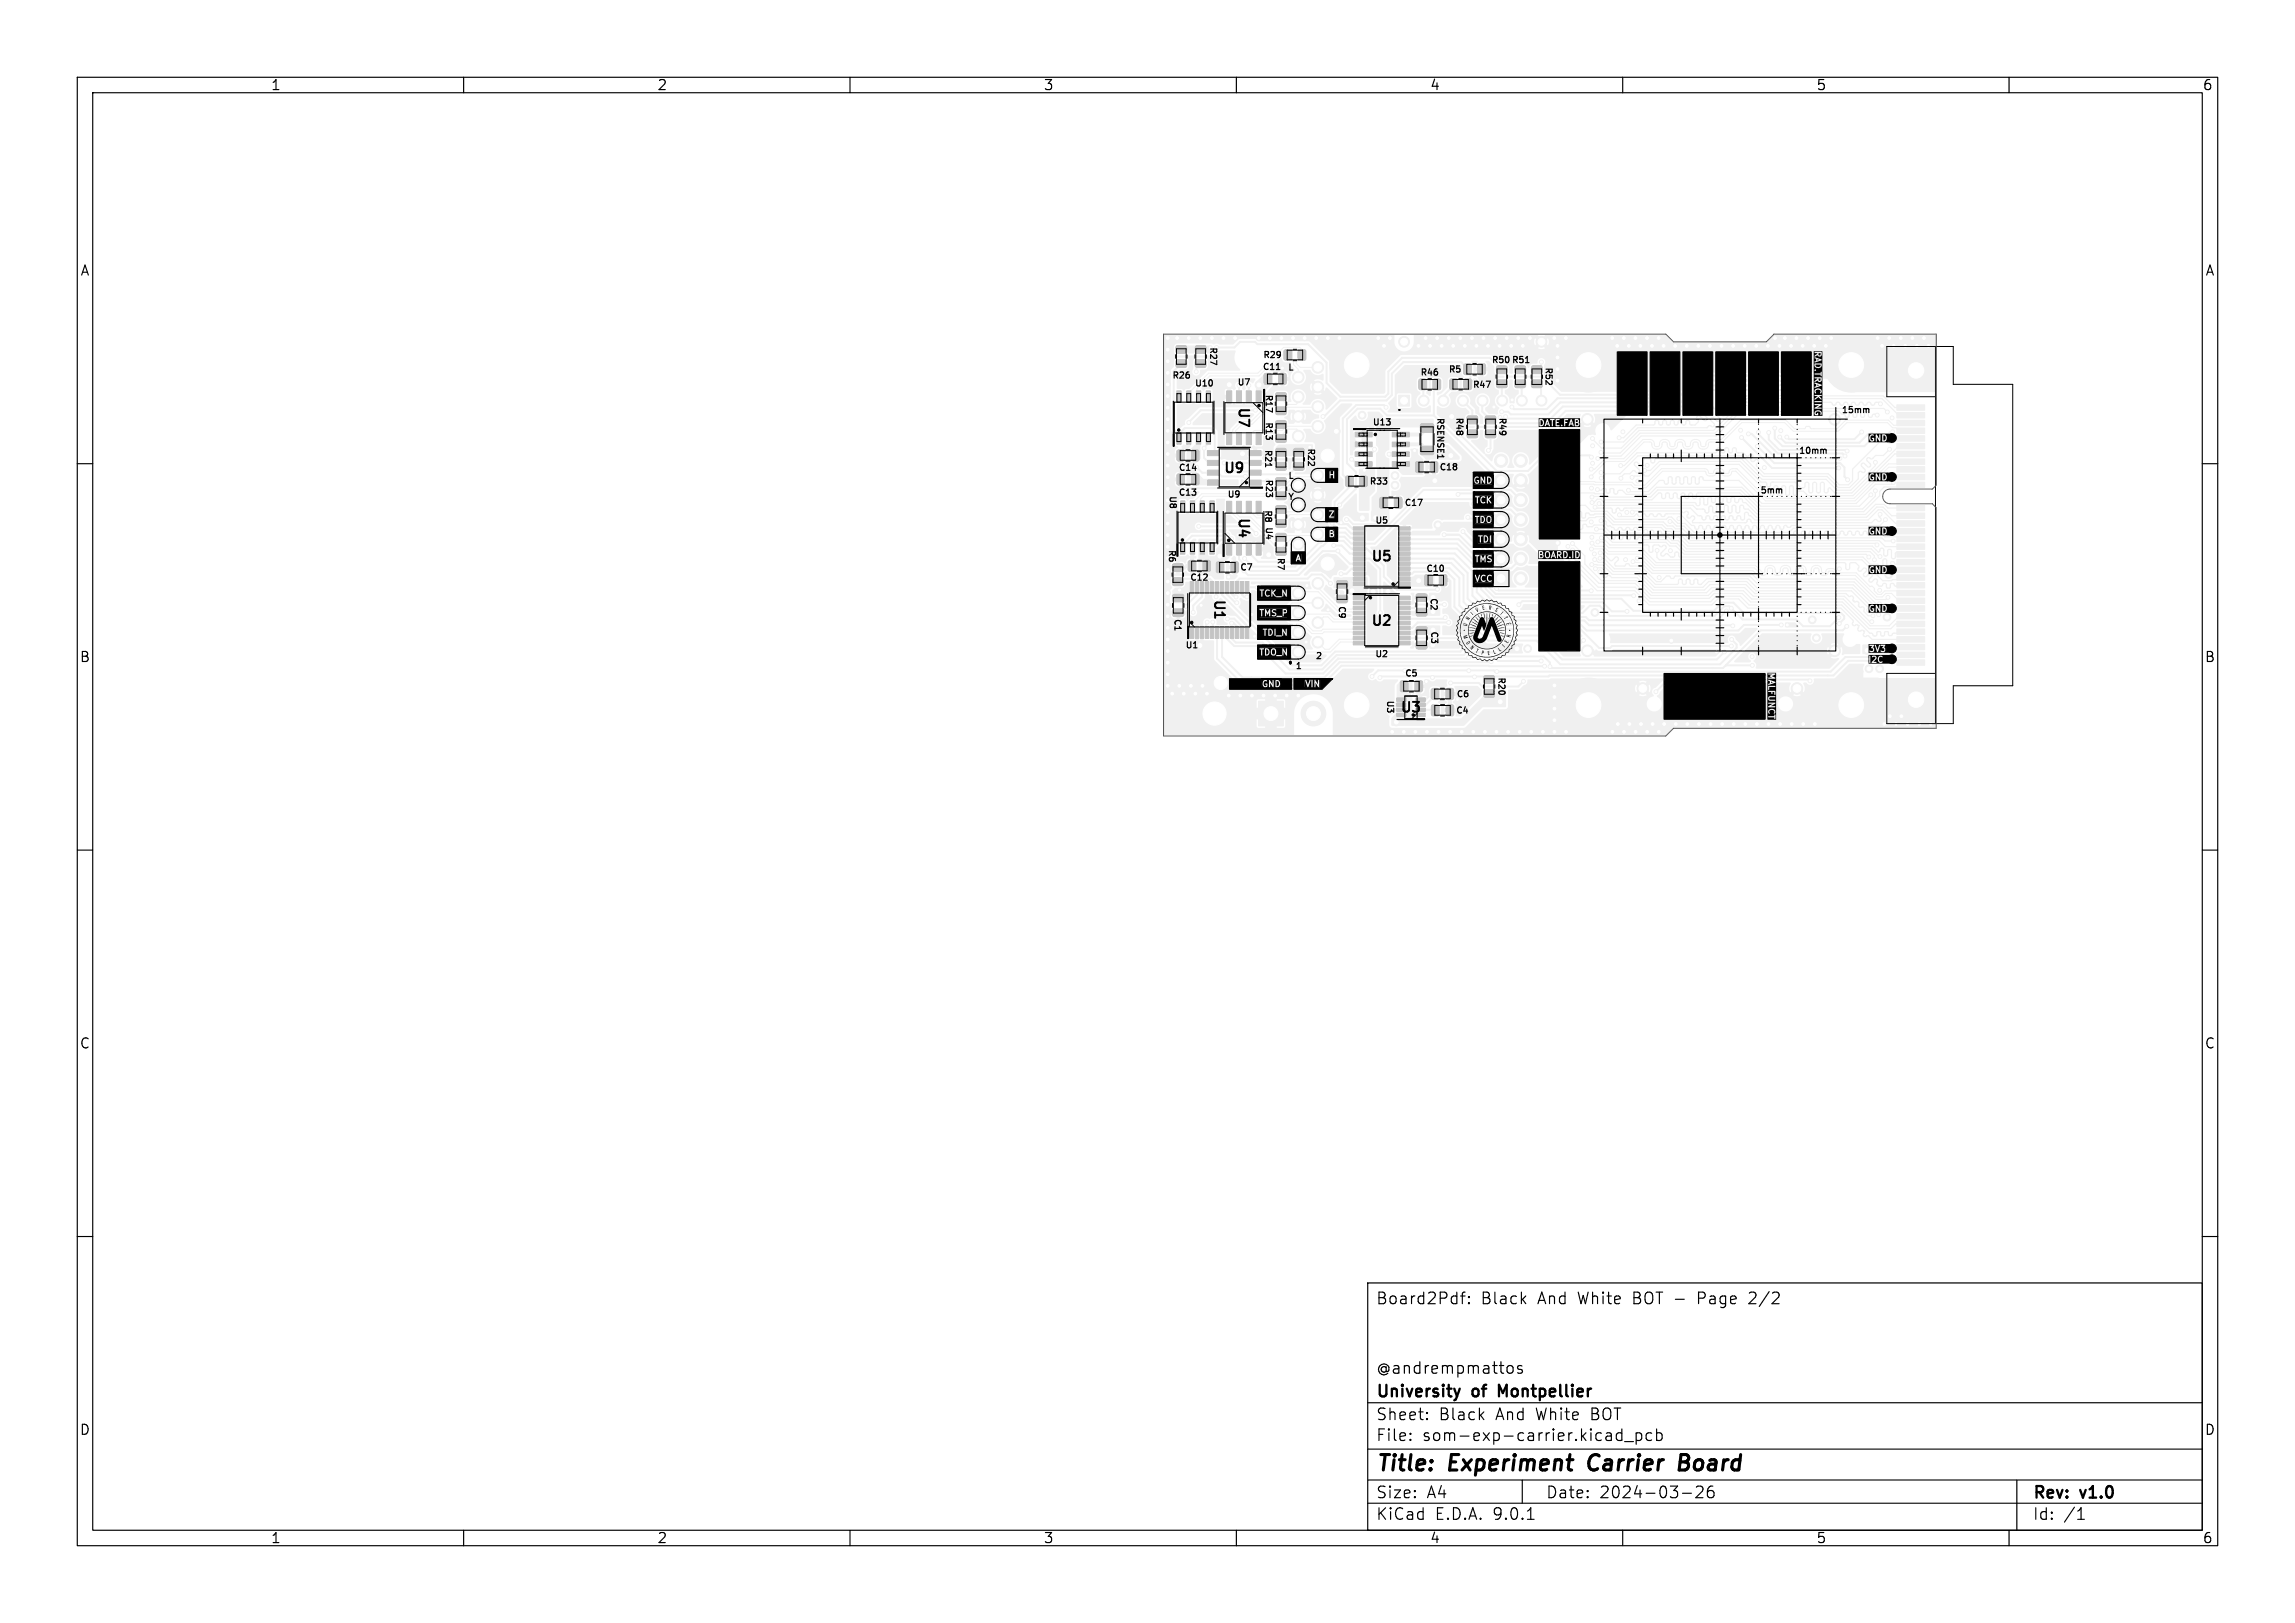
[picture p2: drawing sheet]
<svg xmlns="http://www.w3.org/2000/svg" width="297mm" height="210mm" viewBox="0 0 297 210" stroke-linecap="round" stroke-linejoin="round" font-family="sans-serif">
<defs><g id="words">
<g font-size="2.8">
<text x="178" y="190.9">Title:</text>
<text x="187.7" y="190.9">Experiment</text>
<text x="206.5" y="190.9">Carrier</text>
<text x="219" y="190.9">Board</text>
</g>
<g font-size="2.1">
<text x="178" y="169">Board2Pdf:</text>
<text x="191.7" y="169">Black</text>
<text x="199.1" y="169">And</text>
<text x="204.4" y="169">White</text>
<text x="211.6" y="169">BOT -</text>
<text x="220.3" y="169">Page</text>
<text x="227.1" y="169">2/2</text>
<text x="178" y="178">@andrempmattos</text>
<text x="178" y="184">Sheet:</text>
<text x="178" y="181.2">University</text>
<text x="186.2" y="184">Black</text>
<text x="190.7" y="181.2">of</text>
<text x="193.7" y="184">And</text>
<text x="194.6" y="181.2">Montpellier</text>
<text x="199" y="184">White</text>
<text x="206.2" y="184">BOT</text>
<text x="178" y="186.7">File:</text>
<text x="184.1" y="186.7">som-exp-carrier.kicad_pcb</text>
<text x="178" y="196.9">KiCad</text>
<text x="178" y="194.1">Size:</text>
<text x="184.7" y="194.1">A4</text>
<text x="185.7" y="196.9">E.D.A.</text>
<text x="193.3" y="196.9">9.0.1</text>
<text x="200" y="194.1">Date:</text>
<text x="207" y="194.1">2024-03-26</text>
<text x="263" y="194.3">Rev:</text>
<text x="263" y="196.9">Id:</text>
<text x="267.1" y="196.9">/1</text>
<text x="269.4" y="194.3">v1.0</text>
</g>
<g font-size="1.8">
<text x="35" y="11.9">1</text>
<text x="85" y="11.9">2</text>
<text x="135" y="11.9">3</text>
<text x="185" y="11.9">4</text>
<text x="235" y="11.9">5</text>
<text x="285" y="11.9">6</text>
<text x="10.3" y="35.9">A</text>
<text x="285.4" y="35.9">A</text>
<text x="160" y="52.5" transform="rotate(90 160 52.5)">U7</text>
<text x="158.2" y="61.6">U9</text>
<text x="160" y="66.8" transform="rotate(90 160 66.8)">U4</text>
<text x="156.8" y="77.4" transform="rotate(90 156.8 77.4)">U1</text>
<text x="177.3" y="73">U5</text>
<text x="177.3" y="81.3">U2</text>
<text x="10.3" y="85.9">B</text>
<text x="285.3" y="85.9">B</text>
<text x="181.1" y="92.5">U3</text>
<text x="10.3" y="135.9">C</text>
<text x="285.3" y="135.9">C</text>
<text x="10.3" y="185.9">D</text>
<text x="285.3" y="185.9">D</text>
<text x="35" y="199.9">1</text>
<text x="85" y="199.9">2</text>
<text x="135" y="199.9">3</text>
<text x="185" y="199.9">4</text>
<text x="235" y="199.9">5</text>
<text x="285" y="199.9">6</text>
</g>
<g font-size="1.1">
<text x="156.4" y="44.8" transform="rotate(90 156.4 44.8)">R27</text>
<text x="163.4" y="46.5">R29</text>
<text x="166.6" y="48">L</text>
<text x="193" y="47.2">R50 R51</text>
<text x="199.8" y="47.4" transform="rotate(90 199.8 47.4)">R52</text>
<text x="151.6" y="49.2">R26</text>
<text x="154.5" y="50.2">U10</text>
<text x="160.1" y="50.1">U7</text>
<text x="163.3" y="48.1">C11</text>
<text x="163.6" y="51" transform="rotate(90 163.6 51)">R17</text>
<text x="183.7" y="48.8">R46</text>
<text x="185.8" y="54" transform="rotate(90 185.8 54)">RSENSE1</text>
<text x="187.4" y="48.4">R5</text>
<text x="188.3" y="53.9" transform="rotate(90 188.3 53.9)">R48</text>
<text x="190.5" y="50.4">R47</text>
<text x="193.8" y="53.9" transform="rotate(90 193.8 53.9)">R49</text>
<text x="238.3" y="53.5">15mm</text>
<text x="163.5" y="58.1" transform="rotate(90 163.5 58.1)">R21</text>
<text x="163.6" y="54.5" transform="rotate(90 163.6 54.5)">R13</text>
<text x="169.1" y="57.9" transform="rotate(90 169.1 57.9)">R22</text>
<text x="177.6" y="55.2">U13</text>
<text x="232.8" y="58.8">10mm</text>
<text x="151.2" y="64.1" transform="rotate(90 151.2 64.1)">U8</text>
<text x="152.4" y="64.3">C13</text>
<text x="152.4" y="61.1">C14</text>
<text x="158.8" y="64.6">U9</text>
<text x="163.5" y="65.9" transform="rotate(90 163.5 65.9)">R8</text>
<text x="163.6" y="61.9" transform="rotate(90 163.6 61.9)">R23</text>
<text x="166.6" y="64.7">Y</text>
<text x="166.7" y="62">L</text>
<text x="177.1" y="62.9">R33</text>
<text x="181.7" y="65.7">C17</text>
<text x="186.2" y="61.1">C18</text>
<text x="227.8" y="63.9">5mm</text>
<text x="151.1" y="71.1" transform="rotate(90 151.1 71.1)">R6</text>
<text x="163.6" y="68.1" transform="rotate(90 163.6 68.1)">U4</text>
<text x="177.9" y="67.9">U5</text>
<text x="153.9" y="75.3">C12</text>
<text x="160.4" y="74">C7</text>
<text x="165.1" y="72.1" transform="rotate(90 165.1 72.1)">R7</text>
<text x="184.5" y="74.2">C10</text>
<text x="184.9" y="77.3" transform="rotate(90 184.9 77.3)">C2</text>
<text x="151.8" y="80" transform="rotate(90 151.8 80)">C1</text>
<text x="173.1" y="78.3" transform="rotate(90 173.1 78.3)">C9</text>
<text x="185" y="81.6" transform="rotate(90 185 81.6)">C3</text>
<text x="153.3" y="84.1">U1</text>
<text x="167.6" y="86.6">1</text>
<text x="170.2" y="85.3">2</text>
<text x="177.9" y="85.2">U2</text>
<text x="181.7" y="87.7">C5</text>
<text x="193.7" y="87.5" transform="rotate(90 193.7 87.5)">R20</text>
<text x="179.3" y="90.5" transform="rotate(90 179.3 90.5)">U3</text>
<text x="188.3" y="92.5">C4</text>
<text x="188.4" y="90.4">C6</text>
</g>
</g></defs>
<g fill="#f0f0f0" stroke="#f0f0f0" stroke-width=".13">
<path d="M181 51.1h1.4v1.4h-1.4z"/>
<path d="M193.4 74h1.7v1.7h-1.7z"/>
<path d="M162.9 90.7h3.2v3.2h-3.2z"/>
<path d="M172.6 87.7h3.2a3.2 3.2 0 0 1 3.3 3.3v3.7h-6.5z"/>
<path d="M237 88.6l.8-.6 1-.3h4.3v6h-7v-3.6l.3-.6z"/>
<path d="M245.5 52.4h3.6v.7h-3.6z"/>
<path d="M245.5 53.4h3.6v.7h-3.6z"/>
<path d="M245.5 54.4h3.6v.7h-3.6z"/>
<path d="M245.5 55.4h3.6v.7h-3.6z"/>
<path d="M245.5 56.4h3.6v.7h-3.6z"/>
<path d="M245.5 57.4h3.6v.7h-3.6z"/>
<path d="M245.5 58.4h3.6v.7h-3.6z"/>
<path d="M245.5 59.4h3.6v.7h-3.6z"/>
<path d="M245.5 60.4h3.6v.7h-3.6z"/>
<path d="M245.5 61.4h3.6v.7h-3.6z"/>
<path d="M245.5 62.4h3.6v.7h-3.6z"/>
<path d="M245.5 65.4h3.6v.7h-3.6z"/>
<path d="M245.5 66.4h3.6v.7h-3.6z"/>
<path d="M245.5 67.4h3.6v.7h-3.6z"/>
<path d="M245.5 68.4h3.6v.7h-3.6z"/>
<path d="M245.5 69.4h3.6v.7h-3.6z"/>
<path d="M245.5 70.4h3.6v.7h-3.6z"/>
<path d="M245.5 71.4h3.6v.7h-3.6z"/>
<path d="M245.5 72.4h3.6v.7h-3.6z"/>
<path d="M245.5 73.4h3.6v.7h-3.6z"/>
<path d="M245.5 74.4h3.6v.7h-3.6z"/>
<path d="M245.5 75.4h3.6v.7h-3.6z"/>
<path d="M245.5 76.4h3.6v.7h-3.6z"/>
<path d="M245.5 77.4h3.6v.7h-3.6z"/>
<path d="M245.5 78.4h3.6v.7h-3.6z"/>
<path d="M245.5 79.4h3.6v.7h-3.6z"/>
<path d="M245.5 80.4h3.6v.7h-3.6z"/>
<path d="M245.5 81.4h3.6v.7h-3.6z"/>
<path d="M245.5 82.4h3.6v.7h-3.6z"/>
<path d="M245.5 83.4h3.6v.7h-3.6z"/>
<path d="M245.5 84.4h3.6v.7h-3.6z"/>
<path d="M245.5 85.4h3.6v.7h-3.6z"/>
<path d="M165.1 58.1l.2-.1h1l.2 .3v.6l-.3 .1h-1l-.1-.2z"/>
<path d="M165.1 59.9l.2-.1 1 .1 .2 .2v.6l-.3 .2-1-.1-.1-.2z"/>
<path d="M189.5 49.1l.7-.1 .2 .2 .1 1-.2 .2h-.6l-.3-.1v-1z"/>
<path d="M187.7 49.1l.7-.1 .2 .2v1l-.1 .2h-.6l-.3-.1v-1z"/>
<path d="M181.3 88.1h.7l.2 .1v1.1l-.1 .2h-.6l-.3-.1v-1.1z"/>
<path d="M183.2 88.1h.7l.2 .1v1.1l-.1 .2h-.6l-.3-.1v-1.1z"/>
<path d="M168 45.3l.8-.1 .2 .2v1l-.2 .2h-.6l-.2-.1v-1z"/>
<path d="M166.2 45.3l.7-.1 .3 .2v1l-.2 .2h-.6l-.2-.1v-1z"/>
<path d="M184.4 74.4l.7-.1 .2 .2 .1 1-.2 .3h-.6l-.2-.2v-1z"/>
<path d="M186.3 74.4l.7-.1 .2 .2 .1 1-.2 .3h-.6l-.2-.2v-1z"/>
<path d="M192.1 87.5l.2-.1h1l.1 .3v.6l-.2 .1h-1l-.2-.2z"/>
<path d="M192.1 89.3l.2-.1 1 .1 .1 .2v.6l-.2 .2-1-.1-.2-.2z"/>
<path d="M183.2 59.8l.7-.1 .3 .2v1l-.2 .2-.6 .1-.2-.2v-1z"/>
<path d="M185.1 59.8l.7-.1 .3 .2v1l-.2 .2-.6 .1-.2-.2v-1z"/>
<path d="M185.3 89.1h.7l.2 .1v1.1l-.1 .2h-.6l-.3-.1v-1.1z"/>
<path d="M187.2 89.1h.7l.2 .1v1.1l-.1 .2h-.6l-.3-.1v-1.1z"/>
<path d="M154.7 44.8l.2-.1h1l.2 .3v.6l-.3 .1h-1l-.1-.2z"/>
<path d="M154.7 46.6l.2-.1 1 .1 .2 .2v.6l-.3 .2-1-.1-.1-.2z"/>
<path d="M167.4 58.1l.2-.1h1l.2 .3v.6l-.3 .1h-1l-.1-.2z"/>
<path d="M167.4 59.9l.2-.1 1 .1 .2 .2v.6l-.3 .2-1-.1-.1-.2z"/>
<path d="M154 81.1h.5v1.5h-.5z"/>
<path d="M154.7 81.1h.4v1.5h-.4z"/>
<path d="M155.3 81.1h.5v1.5h-.5z"/>
<path d="M156 81.1h.4v1.5h-.4z"/>
<path d="M156.6 81.1h.5v1.5h-.5z"/>
<path d="M157.3 81.1h.4v1.5h-.4z"/>
<path d="M157.9 81.1h.5v1.5h-.5z"/>
<path d="M158.6 81.1h.4v1.5h-.4z"/>
<path d="M159.2 81.1h.5v1.5h-.5z"/>
<path d="M159.9 81.1h.4v1.5h-.4z"/>
<path d="M160.5 81.1h.5v1.5h-.5z"/>
<path d="M161.2 81.1h.4v1.5h-.4z"/>
<path d="M161.2 75.2h.4v1.5h-.4z"/>
<path d="M160.5 75.2h.5v1.5h-.5z"/>
<path d="M159.9 75.2h.4v1.5h-.4z"/>
<path d="M159.2 75.2h.5v1.5h-.5z"/>
<path d="M158.6 75.2h.4v1.5h-.4z"/>
<path d="M157.9 75.2h.5v1.5h-.5z"/>
<path d="M157.3 75.2h.4v1.5h-.4z"/>
<path d="M156.6 75.2h.5v1.5h-.5z"/>
<path d="M156 75.2h.4v1.5h-.4z"/>
<path d="M155.3 75.2h.5v1.5h-.5z"/>
<path d="M154.7 75.2h.4v1.5h-.4z"/>
<path d="M154 75.2h.5v1.5h-.5z"/>
<path d="M154.3 58.3l.6-.1 .3 .2v1l-.2 .2-.6 .1-.2-.2v-1z"/>
<path d="M152.4 58.3l.6-.1 .3 .2v1l-.2 .2-.6 .1-.2-.2v-1z"/>
<path d="M151.8 77l.2-.1h1l.2 .2v.6l-.2 .2h-1.1l-.1-.3z"/>
<path d="M151.8 78.9l.2-.1h1l.2 .2v.6l-.2 .2h-1.1l-.1-.3z"/>
<path d="M162.6 50.6h.6v1.5h-.6z"/>
<path d="M161.3 50.6h.6v1.5h-.6z"/>
<path d="M160 50.6h.7v1.5h-.7z"/>
<path d="M158.7 50.6h.7v1.5h-.7z"/>
<path d="M158.7 56h.7v1.5h-.7z"/>
<path d="M160 56h.7v1.5h-.7z"/>
<path d="M161.3 56h.6v1.5h-.6z"/>
<path d="M162.6 56h.6v1.5h-.6z"/>
<path d="M192.3 55.7l.1-.1 1 .1 .2 .2v.6l-.3 .2-.9-.1-.2-.2z"/>
<path d="M192.3 53.9l.1-.1h1l.2 .3v.6l-.3 .1h-.9l-.2-.2z"/>
<path d="M151.8 74.8h.2h1l.1 .2v.6l-.2 .2h-1l-.2-.3z"/>
<path d="M151.8 73l.2-.1h1l.1 .3v.6l-.2 .2-1-.1-.2-.2z"/>
<path d="M183.9 57.8l.2-.1 1.3 .1 .2 .2-.1 .7-.2 .2-1.3-.1-.2-.2z"/>
<path d="M183.9 54.9l.2-.1h1.3l.2 .3-.1 .7-.2 .1h-1.3l-.2-.2z"/>
<path d="M198.3 47.4l.1-.1h1l.2 .3v.6l-.3 .1h-1l-.1-.2z"/>
<path d="M198.3 49.2l.1-.1 1 .1 .2 .2v.6l-.3 .2h-1l-.1-.3z"/>
<path d="M178.6 64.4l.7-.1 .2 .2v1l-.1 .3h-.6l-.2-.2-.1-1z"/>
<path d="M180.5 64.4l.7-.1 .2 .2v1l-.1 .3h-.6l-.2-.2-.1-1z"/>
<path d="M181 75.3h1.5v.5h-1.5z"/>
<path d="M181 74.7h1.5v.4h-1.5z"/>
<path d="M181 74h1.5v.5h-1.5z"/>
<path d="M181 73.4h1.5v.4h-1.5z"/>
<path d="M181 72.7h1.5v.5h-1.5z"/>
<path d="M181 72.1h1.5v.4h-1.5z"/>
<path d="M181 71.4h1.5v.5h-1.5z"/>
<path d="M181 70.8h1.5v.4h-1.5z"/>
<path d="M181 70.1h1.5v.5h-1.5z"/>
<path d="M181 69.5h1.5v.4h-1.5z"/>
<path d="M181 68.8h1.5v.5h-1.5z"/>
<path d="M181 68.2h1.5v.4h-1.5z"/>
<path d="M175.1 68.2h1.5v.4h-1.5z"/>
<path d="M175.1 68.8h1.5v.5h-1.5z"/>
<path d="M175.1 69.5h1.5v.4h-1.5z"/>
<path d="M175.1 70.1h1.5v.5h-1.5z"/>
<path d="M175.1 70.8h1.5v.4h-1.5z"/>
<path d="M175.1 71.4h1.5v.5h-1.5z"/>
<path d="M175.1 72.1h1.5v.4h-1.5z"/>
<path d="M175.1 72.7h1.5v.5h-1.5z"/>
<path d="M175.1 73.4h1.5v.4h-1.5z"/>
<path d="M175.1 74h1.5v.5h-1.5z"/>
<path d="M175.1 74.7h1.5v.4h-1.5z"/>
<path d="M175.1 75.3h1.5v.5h-1.5z"/>
<path d="M165.1 67.3l.2-.1 1 .1 .2 .2v.6l-.3 .2-1-.1-.1-.2z"/>
<path d="M165.1 65.5l.2-.1h1l.2 .3v.6l-.3 .1h-1l-.1-.2z"/>
<path d="M152.2 44.8l.2-.1h1l.2 .3v.6l-.3 .1h-1l-.1-.2z"/>
<path d="M152.2 46.6l.2-.1 1 .1 .2 .2v.6l-.3 .2-1-.1-.1-.2z"/>
<path d="M155.7 72.6l.7-.1 .2 .2 .1 1-.2 .2-.6 .1-.2-.2v-1z"/>
<path d="M153.8 72.6l.7-.1 .2 .2 .1 1-.2 .2-.6 .1-.2-.2v-1z"/>
<path d="M165.1 70.9l.2-.1 1 .1 .2 .2v.6l-.3 .2-1-.1-.1-.2z"/>
<path d="M165.1 69.1l.2-.1h1l.2 .3v.6l-.3 .1h-1l-.1-.2z"/>
<path d="M196.1 47.4l.2-.1h1l.1 .3v.6l-.2 .1h-1l-.2-.2z"/>
<path d="M196.1 49.2l.2-.1 1 .1 .1 .2v.6l-.2 .2h-1l-.2-.3z"/>
<path d="M152.3 56h.6v1.5h-.6z"/>
<path d="M153.6 56h.5v1.5h-.5z"/>
<path d="M154.8 56h.6v1.5h-.6z"/>
<path d="M156.1 56h.6v1.5h-.6z"/>
<path d="M156.1 50.6h.6v1.4h-.6z"/>
<path d="M154.8 50.6h.6v1.4h-.6z"/>
<path d="M153.6 50.6h.5v1.4h-.5z"/>
<path d="M152.3 50.6h.6v1.4h-.6z"/>
<path d="M161.7 62.1h1.5v.7h-1.5z"/>
<path d="M161.7 60.8h1.5v.7h-1.5z"/>
<path d="M161.7 59.6h1.5v.6h-1.5z"/>
<path d="M161.7 58.3h1.5v.7h-1.5z"/>
<path d="M156.3 58.3h1.5v.7h-1.5z"/>
<path d="M156.3 59.6h1.5v.6h-1.5z"/>
<path d="M156.3 60.8h1.5v.7h-1.5z"/>
<path d="M156.3 62.1h1.5v.7h-1.5z"/>
<path d="M152.8 70.3h.5v1.4h-.5z"/>
<path d="M154 70.3h.6v1.4h-.6z"/>
<path d="M155.3 70.3h.6v1.4h-.6z"/>
<path d="M156.6 70.3h.5v1.4h-.5z"/>
<path d="M156.6 64.8h.5v1.5h-.5z"/>
<path d="M155.3 64.8h.6v1.5h-.6z"/>
<path d="M154 64.8h.6v1.5h-.6z"/>
<path d="M152.8 64.8h.5v1.5h-.5z"/>
<path d="M165.1 61.9l.2-.1h1l.2 .3v.6l-.3 .1h-1l-.1-.2z"/>
<path d="M165.1 63.7l.2-.1 1 .1 .2 .2v.6l-.3 .2-1-.1-.1-.2z"/>
<path d="M185.3 91.3l.7-.1 .2 .1v1.1l-.1 .2h-.6l-.2-.1-.1-1.1z"/>
<path d="M187.2 91.3l.7-.1 .2 .1v1.1l-.1 .2h-.6l-.2-.1-.1-1.1z"/>
<path d="M163.6 48.4l.7-.1 .3 .2v1l-.2 .2-.6 .1-.2-.2v-1z"/>
<path d="M165.5 48.4l.7-.1 .3 .2v1l-.2 .2-.6 .1-.2-.2v-1z"/>
<path d="M189.9 55.7l.2-.1 1 .1 .1 .2v.6l-.2 .2-1-.1-.2-.2z"/>
<path d="M189.9 53.9l.2-.1h1l.1 .3v.6l-.2 .1h-1l-.2-.2z"/>
<path d="M193.7 47.4l.2-.1h1l.2 .3-.1 .6-.2 .1h-1l-.1-.2z"/>
<path d="M193.7 49.2l.2-.1 1 .1 .2 .2-.1 .6-.2 .2h-1l-.1-.3z"/>
<path d="M175.4 55.9h2.2v.6h-2.2z"/>
<path d="M175.4 57.2h2.2v.6h-2.2z"/>
<path d="M175.4 58.5h2.2v.6h-2.2z"/>
<path d="M175.4 59.7h2.2v.6h-2.2z"/>
<path d="M180.2 59.7h2.2v.6h-2.2z"/>
<path d="M180.2 58.5h2.2v.6h-2.2z"/>
<path d="M180.2 57.2h2.2v.6h-2.2z"/>
<path d="M180.2 55.9h2.2v.6h-2.2z"/>
<path d="M189.5 47.1h.7l.2 .1v1l-.1 .3h-.6l-.3-.2v-1z"/>
<path d="M191.3 47.1h.7l.2 .1 .1 1-.2 .3h-.6l-.3-.2v-1z"/>
<path d="M157.5 72.8l.6-.1 .3 .1v1.1l-.2 .2h-.6l-.2-.1v-1.1z"/>
<path d="M159.4 72.8l.6-.1 .3 .1v1.1l-.2 .2h-.6l-.2-.1v-1.1z"/>
<path d="M175.1 77.1h1.5v.5h-1.5z"/>
<path d="M175.1 77.8h1.5v.4h-1.5z"/>
<path d="M175.1 78.4h1.5v.5h-1.5z"/>
<path d="M175.1 79.1h1.5v.4h-1.5z"/>
<path d="M175.1 79.7h1.5v.5h-1.5z"/>
<path d="M175.1 80.4h1.5v.4h-1.5z"/>
<path d="M175.1 81h1.5v.5h-1.5z"/>
<path d="M175.1 81.7h1.5v.4h-1.5z"/>
<path d="M175.1 82.3h1.5v.5h-1.5z"/>
<path d="M175.1 83h1.5v.4h-1.5z"/>
<path d="M181 83h1.5v.4h-1.5z"/>
<path d="M181 82.3h1.5v.5h-1.5z"/>
<path d="M181 81.7h1.5v.4h-1.5z"/>
<path d="M181 81h1.5v.5h-1.5z"/>
<path d="M181 80.4h1.5v.4h-1.5z"/>
<path d="M181 79.7h1.5v.5h-1.5z"/>
<path d="M181 79.1h1.5v.4h-1.5z"/>
<path d="M181 78.4h1.5v.5h-1.5z"/>
<path d="M181 77.8h1.5v.4h-1.5z"/>
<path d="M181 77.1h1.5v.5h-1.5z"/>
<path d="M165.1 52.7l.2-.1 1 .1 .2 .2v.6l-.3 .2-1-.1-.1-.2z"/>
<path d="M165.1 50.9l.2-.1h1l.2 .3v.6l-.3 .1h-1l-.1-.2z"/>
<path d="M185.5 49.1l.7-.1 .2 .2 .1 1-.2 .2h-.6l-.3-.1v-1z"/>
<path d="M183.7 49.1l.7-.1 .2 .2v1l-.1 .2h-.6l-.3-.1v-1z"/>
<path d="M183.3 78.8l.2-.1h1l.2 .3v.6l-.2 .1h-1.1l-.1-.2z"/>
<path d="M183.3 76.9l.2-.1h1l.2 .3v.6l-.2 .1h-1.1l-.1-.2z"/>
<path d="M165.1 56.3l.2-.1 1 .1 .2 .2v.6l-.3 .2-1-.1-.1-.2z"/>
<path d="M165.1 54.5l.2-.1h1l.2 .3v.6l-.3 .1h-1l-.1-.2z"/>
<path d="M176 61.6h.7l.3 .1v1l-.2 .3h-.6l-.2-.2-.1-1z"/>
<path d="M174.2 61.6h.7l.2 .1v1l-.1 .3h-.6l-.3-.2v-1z"/>
<path d="M183.2 92.3h1.2v.4h-1.2z"/>
<path d="M183.2 91.6h1.2v.5h-1.2z"/>
<path d="M183.2 91h1.2v.4h-1.2z"/>
<path d="M183.2 90.3h1.2v.5h-1.2z"/>
<path d="M180.7 90.3h1.2v.5h-1.2z"/>
<path d="M173 75.2l.2-.1h1l.2 .3v.5l-.2 .2h-1.1l-.1-.2z"/>
<path d="M173 77.1l.2-.1h1l.2 .3v.5l-.2 .2h-1.1l-.1-.2z"/>
<path d="M183.3 81.2l.2-.1h1l.2 .2v.6l-.2 .2h-1.1l-.1-.3z"/>
<path d="M183.3 83.1l.2-.1h1l.2 .2v.6l-.2 .2h-1.1l-.1-.3z"/>
<path d="M158.7 70.3h.7v1.5h-.7z"/>
<path d="M160 70.3h.7v1.5h-.7z"/>
<path d="M161.3 70.3h.6v1.5h-.6z"/>
<path d="M162.6 70.3h.6v1.5h-.6z"/>
<path d="M162.6 64.9h.6v1.5h-.6z"/>
<path d="M161.3 64.9h.6v1.5h-.6z"/>
<path d="M160 64.9h.7v1.5h-.7z"/>
<path d="M158.7 64.9h.7v1.5h-.7z"/>
<path d="M154.3 61.4l.6-.1 .3 .2v1l-.2 .2-.6 .1-.2-.2v-1z"/>
<path d="M152.4 61.4l.6-.1 .3 .2v1l-.2 .2-.6 .1-.2-.2v-1z"/>
<circle cx="184.2" cy="51.8" r=".7"/>
<circle cx="186.8" cy="51.8" r=".7"/>
<circle cx="189.3" cy="51.8" r=".7"/>
<circle cx="191.9" cy="51.8" r=".7"/>
<circle cx="194.4" cy="51.8" r=".7"/>
<circle cx="196.9" cy="51.8" r=".7"/>
<circle cx="199.5" cy="51.8" r=".7"/>
<circle cx="181.7" cy="44.2" r=".7"/>
<circle cx="199.5" cy="44.2" r=".7"/>
<circle cx="196.8" cy="74.9" r=".85"/>
<circle cx="194.3" cy="72.3" r=".85"/>
<circle cx="196.8" cy="72.3" r=".85"/>
<circle cx="194.3" cy="69.8" r=".85"/>
<circle cx="196.8" cy="69.8" r=".85"/>
<circle cx="194.3" cy="67.2" r=".85"/>
<circle cx="196.8" cy="67.2" r=".85"/>
<circle cx="194.3" cy="64.7" r=".85"/>
<circle cx="196.8" cy="64.7" r=".85"/>
<circle cx="194.3" cy="62.2" r=".85"/>
<circle cx="196.8" cy="62.2" r=".85"/>
<circle cx="194.3" cy="59.6" r=".85"/>
<circle cx="196.8" cy="59.6" r=".85"/>
<circle cx="168" cy="84.4" r=".75"/>
<circle cx="170.5" cy="83.1" r=".75"/>
<circle cx="168" cy="81.8" r=".75"/>
<circle cx="170.5" cy="80.6" r=".75"/>
<circle cx="168" cy="79.3" r=".75"/>
<circle cx="170.5" cy="78" r=".75"/>
<circle cx="168" cy="76.7" r=".75"/>
<circle cx="170.5" cy="75.5" r=".75"/>
<circle cx="168" cy="70.4" r=".75"/>
<circle cx="170.5" cy="69.1" r=".75"/>
<circle cx="168" cy="67.9" r=".75"/>
<circle cx="170.5" cy="66.6" r=".75"/>
<circle cx="168" cy="65.3" r=".75"/>
<circle cx="170.5" cy="64" r=".75"/>
<circle cx="168" cy="62.8" r=".75"/>
<circle cx="170.5" cy="61.5" r=".75"/>
<circle cx="168" cy="56.4" r=".75"/>
<circle cx="170.5" cy="55.2" r=".75"/>
<circle cx="168" cy="53.9" r=".75"/>
<circle cx="170.5" cy="52.6" r=".75"/>
<circle cx="168" cy="51.3" r=".75"/>
<circle cx="170.5" cy="50.1" r=".75"/>
<circle cx="168" cy="48.8" r=".75"/>
<circle cx="170.5" cy="47.5" r=".75"/>
<circle cx="158" cy="88.4" r="1.27"/>
<circle cx="171.8" cy="72.9" r="1.27"/>
<circle cx="171.8" cy="59" r="1.27"/>
<circle cx="205.4" cy="54.3" r=".75"/>
<circle cx="205.4" cy="84.2" r=".75"/>
<circle cx="170" cy="92.3" r="1.6"/>
<circle cx="157.2" cy="92.3" r="2.25"/>
<circle cx="205.6" cy="91.2" r="3.5"/>
<circle cx="175.6" cy="47.2" r="3.5"/>
<circle cx="205.6" cy="47.2" r="3.5"/>
<circle cx="239.6" cy="47.2" r="3.5"/>
<circle cx="237.4" cy="54.3" r=".75"/>
<circle cx="237.4" cy="84.2" r=".75"/>
<circle cx="232.6" cy="89.1" r=".75"/>
<circle cx="212.6" cy="89.1" r=".75"/>
<circle cx="248" cy="47.9" r="2"/>
<circle cx="248" cy="90.5" r="2"/>
<circle cx="200.6" cy="86.3" r=".25"/>
<circle cx="201.6" cy="65.8" r=".35"/>
<circle cx="202.9" cy="70.7" r=".25"/>
<circle cx="162" cy="79.5" r=".25"/>
<circle cx="246" cy="43.7" r=".35"/>
<circle cx="216.3" cy="82.9" r=".35"/>
<circle cx="222.1" cy="84.3" r=".25"/>
<circle cx="188.1" cy="44.8" r=".35"/>
<circle cx="196.5" cy="43.7" r=".35"/>
<circle cx="156.2" cy="89.8" r=".35"/>
<circle cx="151.1" cy="45.2" r=".35"/>
<circle cx="203.4" cy="74.8" r=".25"/>
<circle cx="217.3" cy="67.1" r=".25"/>
<circle cx="158.3" cy="43.7" r=".35"/>
<circle cx="185.4" cy="77.3" r=".5"/>
<circle cx="212.1" cy="77.7" r=".25"/>
<circle cx="212.3" cy="44.8" r=".35"/>
<circle cx="228.9" cy="93.7" r=".35"/>
<circle cx="189" cy="43.7" r=".35"/>
<circle cx="201.6" cy="47.8" r=".35"/>
<circle cx="243.6" cy="44.8" r=".35"/>
<circle cx="155.3" cy="43.7" r=".35"/>
<circle cx="176.3" cy="67" r=".5"/>
<circle cx="243.3" cy="76.4" r=".25"/>
<circle cx="184.7" cy="94.7" r=".35"/>
<circle cx="216.8" cy="44.8" r=".35"/>
<circle cx="151.1" cy="46.7" r=".35"/>
<circle cx="207" cy="74" r=".25"/>
<circle cx="201.6" cy="49.3" r=".35"/>
<circle cx="184.5" cy="43.7" r=".35"/>
<circle cx="155.4" cy="78.3" r=".25"/>
<circle cx="183.1" cy="89.9" r=".25"/>
<circle cx="201.6" cy="74.8" r=".35"/>
<circle cx="193.5" cy="43.7" r=".35"/>
<circle cx="211.7" cy="94.7" r=".35"/>
<circle cx="201.6" cy="78.6" r=".35"/>
<circle cx="246.6" cy="44.8" r=".35"/>
<circle cx="201.2" cy="91.7" r=".35"/>
<circle cx="209.3" cy="44.8" r=".35"/>
<circle cx="179.6" cy="76.5" r=".5"/>
<circle cx="187.7" cy="94.7" r=".35"/>
<circle cx="153.8" cy="43.7" r=".35"/>
<circle cx="159" cy="90" r=".35"/>
<circle cx="183.2" cy="94.7" r=".35"/>
<circle cx="206.1" cy="59.9" r=".25"/>
<circle cx="210.5" cy="66.3" r=".25"/>
<circle cx="203.3" cy="63.7" r=".25"/>
<circle cx="245.4" cy="93.7" r=".35"/>
<circle cx="168" cy="90" r=".35"/>
<circle cx="178.4" cy="43.7" r=".35"/>
<circle cx="151.1" cy="75.2" r=".35"/>
<circle cx="202.6" cy="54.6" r=".35"/>
<circle cx="214.6" cy="43.7" r=".35"/>
<circle cx="201.1" cy="43.7" r=".35"/>
<circle cx="201.2" cy="93.2" r=".35"/>
<circle cx="197.1" cy="44.8" r=".35"/>
<circle cx="170.3" cy="43.7" r=".35"/>
<circle cx="171.9" cy="78.9" r=".25"/>
<circle cx="201.6" cy="83.8" r=".35"/>
<circle cx="151.1" cy="55.7" r=".35"/>
<circle cx="232.5" cy="43.7" r=".35"/>
<circle cx="243" cy="43.7" r=".35"/>
<circle cx="201.2" cy="94.7" r=".35"/>
<circle cx="151.1" cy="49.7" r=".35"/>
<circle cx="169.1" cy="75.8" r=".25"/>
<circle cx="244.7" cy="56.9" r=".5"/>
<circle cx="215.4" cy="93.7" r=".35"/>
<circle cx="151.1" cy="85.7" r=".35"/>
<circle cx="193.7" cy="94.7" r=".35"/>
<circle cx="202.6" cy="56.1" r=".35"/>
<circle cx="213.2" cy="94.7" r=".35"/>
<circle cx="203.3" cy="61.3" r=".25"/>
<circle cx="234.9" cy="93.7" r=".35"/>
<circle cx="212" cy="62.3" r=".25"/>
<circle cx="249" cy="43.7" r=".35"/>
<circle cx="165.8" cy="89" r=".35"/>
<circle cx="208.6" cy="43.7" r=".35"/>
<circle cx="191.1" cy="44.8" r=".35"/>
<circle cx="201.2" cy="90.2" r=".35"/>
<circle cx="163.5" cy="90" r=".35"/>
<circle cx="199.7" cy="94.7" r=".35"/>
<circle cx="151.7" cy="89.8" r=".35"/>
<circle cx="203.2" cy="65.8" r=".25"/>
<circle cx="201.6" cy="61.3" r=".35"/>
<circle cx="225.9" cy="93.7" r=".35"/>
<circle cx="165.8" cy="43.7" r=".35"/>
<circle cx="167.3" cy="43.7" r=".35"/>
<circle cx="177.7" cy="76.6" r=".5"/>
<circle cx="227.3" cy="44.8" r=".35"/>
<circle cx="151.1" cy="67.7" r=".35"/>
<circle cx="186.6" cy="44.8" r=".35"/>
<circle cx="210.2" cy="94.7" r=".35"/>
<circle cx="181.7" cy="94.7" r=".35"/>
<circle cx="151.1" cy="52.7" r=".35"/>
<circle cx="196.7" cy="94.7" r=".35"/>
<circle cx="151.1" cy="60.2" r=".35"/>
<circle cx="160.5" cy="90" r=".35"/>
<circle cx="165" cy="90" r=".35"/>
<circle cx="155.3" cy="83.5" r=".5"/>
<circle cx="189.6" cy="44.8" r=".35"/>
<circle cx="151.1" cy="63.2" r=".35"/>
<circle cx="173.5" cy="67.6" r=".25"/>
<circle cx="222.8" cy="44.8" r=".35"/>
<circle cx="151.1" cy="76.7" r=".35"/>
<circle cx="173.1" cy="76.6" r=".25"/>
<circle cx="179.1" cy="44.8" r=".35"/>
<circle cx="206.1" cy="57.7" r=".25"/>
<circle cx="201.6" cy="56.8" r=".35"/>
<circle cx="151.1" cy="79.7" r=".35"/>
<circle cx="213.1" cy="43.7" r=".35"/>
<circle cx="219.8" cy="44.8" r=".35"/>
<circle cx="166.8" cy="81" r=".25"/>
<circle cx="218.3" cy="44.8" r=".35"/>
<circle cx="164.3" cy="43.7" r=".35"/>
<circle cx="196.3" cy="83.9" r=".5"/>
<circle cx="205.9" cy="67.5" r=".25"/>
<circle cx="201.6" cy="64.3" r=".35"/>
<circle cx="151.1" cy="51.2" r=".35"/>
<circle cx="248.1" cy="44.8" r=".35"/>
<circle cx="221.4" cy="93.7" r=".35"/>
<circle cx="247.5" cy="43.7" r=".35"/>
<circle cx="216.2" cy="71.3" r=".25"/>
<circle cx="210.4" cy="72.4" r=".25"/>
<circle cx="166" cy="47.6" r=".25"/>
<circle cx="185.4" cy="83.4" r=".5"/>
<circle cx="233" cy="50.5" r=".25"/>
<circle cx="227.4" cy="93.7" r=".35"/>
<circle cx="248.4" cy="93.7" r=".35"/>
<circle cx="249.6" cy="44.8" r=".35"/>
<circle cx="151.1" cy="57.2" r=".35"/>
<circle cx="160.9" cy="62.5" r=".25"/>
<circle cx="225.3" cy="55.7" r=".25"/>
<circle cx="151.1" cy="69.2" r=".35"/>
<circle cx="231.3" cy="80.9" r=".25"/>
<circle cx="203.4" cy="68.4" r=".25"/>
<circle cx="222.9" cy="93.7" r=".35"/>
<circle cx="234" cy="43.7" r=".35"/>
<circle cx="168.8" cy="43.7" r=".35"/>
<circle cx="218.4" cy="93.7" r=".35"/>
<circle cx="179.8" cy="58.8" r=".25"/>
<circle cx="244.5" cy="43.7" r=".35"/>
<circle cx="151.1" cy="48.2" r=".35"/>
<circle cx="173.3" cy="43.7" r=".35"/>
<circle cx="159.9" cy="89" r=".35"/>
<circle cx="206.3" cy="71.7" r=".25"/>
<circle cx="213.9" cy="93.7" r=".35"/>
<circle cx="210.8" cy="44.8" r=".35"/>
<circle cx="243.9" cy="93.7" r=".35"/>
<circle cx="230.5" cy="55.7" r=".25"/>
<circle cx="228.3" cy="60.5" r=".25"/>
<circle cx="249.9" cy="93.7" r=".35"/>
<circle cx="201.6" cy="59.8" r=".35"/>
<circle cx="185.7" cy="62.2" r=".5"/>
<circle cx="212.4" cy="93.7" r=".35"/>
<circle cx="154.1" cy="88.7" r=".35"/>
<circle cx="219.9" cy="93.7" r=".35"/>
<circle cx="206" cy="63.2" r=".25"/>
<circle cx="201.2" cy="88.7" r=".35"/>
<circle cx="156.8" cy="43.7" r=".35"/>
<circle cx="246.1" cy="92.7" r=".35"/>
<circle cx="186" cy="43.7" r=".35"/>
<circle cx="238" cy="73.6" r=".25"/>
<circle cx="162.4" cy="82.3" r=".25"/>
<circle cx="152.6" cy="88.7" r=".35"/>
<circle cx="193.3" cy="52.7" r=".25"/>
<circle cx="183.6" cy="44.8" r=".35"/>
<circle cx="244" cy="78.6" r=".5"/>
<circle cx="230.4" cy="93.7" r=".35"/>
<circle cx="159.8" cy="43.7" r=".35"/>
<circle cx="229.7" cy="43.7" r=".35"/>
<circle cx="155.6" cy="88.7" r=".35"/>
<circle cx="151.1" cy="54.2" r=".35"/>
<circle cx="201.6" cy="82.3" r=".35"/>
<circle cx="195.7" cy="51.7" r=".25"/>
<circle cx="162.9" cy="43.7" r=".35"/>
<circle cx="201.6" cy="67.3" r=".35"/>
<circle cx="151.1" cy="66.2" r=".35"/>
<circle cx="179.9" cy="43.7" r=".35"/>
<circle cx="211.6" cy="43.7" r=".35"/>
<circle cx="208.7" cy="94.7" r=".35"/>
<circle cx="161.4" cy="89" r=".35"/>
<circle cx="166.5" cy="90" r=".35"/>
<circle cx="210.1" cy="43.7" r=".35"/>
<circle cx="213.8" cy="44.8" r=".35"/>
<circle cx="198.2" cy="94.7" r=".35"/>
<circle cx="237" cy="43.7" r=".35"/>
<circle cx="202.7" cy="94.7" r=".35"/>
<circle cx="192" cy="43.7" r=".35"/>
<circle cx="151.1" cy="78.2" r=".35"/>
<circle cx="151.1" cy="88.7" r=".35"/>
<circle cx="187.5" cy="43.7" r=".35"/>
<circle cx="209.4" cy="93.7" r=".35"/>
<circle cx="151.1" cy="73.7" r=".35"/>
<circle cx="162" cy="90" r=".35"/>
<circle cx="160.8" cy="58.7" r=".5"/>
<circle cx="185.1" cy="44.8" r=".35"/>
<circle cx="201.6" cy="44.8" r=".35"/>
<circle cx="164.2" cy="71.8" r=".5"/>
<circle cx="151.1" cy="43.7" r=".35"/>
<circle cx="244.4" cy="74.3" r=".5"/>
<circle cx="207.2" cy="61.1" r=".25"/>
<circle cx="159.1" cy="49.8" r=".5"/>
<circle cx="244.9" cy="54.1" r=".25"/>
<circle cx="162.9" cy="89" r=".35"/>
<circle cx="201.6" cy="46.3" r=".35"/>
<circle cx="246.9" cy="93.7" r=".35"/>
<circle cx="192.2" cy="94.7" r=".35"/>
<circle cx="201.6" cy="70.3" r=".35"/>
<circle cx="180.2" cy="94.7" r=".35"/>
<circle cx="151.1" cy="61.7" r=".35"/>
<circle cx="235.5" cy="43.7" r=".35"/>
<circle cx="189.2" cy="94.7" r=".35"/>
<circle cx="245.1" cy="44.8" r=".35"/>
<circle cx="153.2" cy="89.8" r=".35"/>
<circle cx="206" cy="69.5" r=".25"/>
<circle cx="154.7" cy="89.8" r=".35"/>
<circle cx="224.3" cy="44.8" r=".35"/>
<circle cx="151.1" cy="82.7" r=".35"/>
<circle cx="172.9" cy="55.8" r=".5"/>
<circle cx="151.1" cy="87.2" r=".35"/>
<circle cx="187.9" cy="53.9" r=".5"/>
<circle cx="151.1" cy="84.2" r=".35"/>
<circle cx="202.6" cy="43.7" r=".35"/>
<circle cx="186.2" cy="94.7" r=".35"/>
<circle cx="190.5" cy="43.7" r=".35"/>
<circle cx="151.1" cy="70.7" r=".35"/>
<circle cx="233.4" cy="93.7" r=".35"/>
<circle cx="214.7" cy="94.7" r=".35"/>
<circle cx="210.9" cy="93.7" r=".35"/>
<circle cx="195.2" cy="94.7" r=".35"/>
<circle cx="230.3" cy="44.8" r=".35"/>
<circle cx="235.3" cy="48.7" r=".25"/>
<circle cx="169" cy="83.1" r=".25"/>
<circle cx="215.3" cy="44.8" r=".35"/>
<circle cx="244.5" cy="68.6" r=".5"/>
<circle cx="201.6" cy="55.3" r=".35"/>
<circle cx="195.6" cy="44.8" r=".35"/>
<circle cx="236.3" cy="44.8" r=".35"/>
<circle cx="213.2" cy="60.2" r=".25"/>
<circle cx="221.3" cy="44.8" r=".35"/>
<circle cx="233.3" cy="44.8" r=".35"/>
<circle cx="224.4" cy="93.7" r=".35"/>
<circle cx="164.4" cy="89" r=".35"/>
<circle cx="231" cy="43.7" r=".35"/>
<circle cx="234.8" cy="44.8" r=".35"/>
<circle cx="216.9" cy="93.7" r=".35"/>
<circle cx="151.1" cy="81.2" r=".35"/>
<circle cx="231.9" cy="93.7" r=".35"/>
<circle cx="214.7" cy="74.7" r=".25"/>
<circle cx="201.6" cy="62.8" r=".35"/>
<circle cx="244.6" cy="92.7" r=".35"/>
<circle cx="198" cy="43.7" r=".35"/>
<circle cx="151.1" cy="58.7" r=".35"/>
<circle cx="152.3" cy="43.7" r=".35"/>
<circle cx="201.6" cy="68.8" r=".35"/>
<circle cx="194.1" cy="44.8" r=".35"/>
<circle cx="192.6" cy="44.8" r=".35"/>
<circle cx="225.8" cy="44.8" r=".35"/>
<circle cx="167.3" cy="89" r=".35"/>
<circle cx="228.8" cy="44.8" r=".35"/>
<circle cx="159" cy="74.7" r=".25"/>
<circle cx="195" cy="43.7" r=".35"/>
<circle cx="244.2" cy="61.8" r=".5"/>
<circle cx="231.8" cy="44.8" r=".35"/>
<circle cx="190.7" cy="94.7" r=".35"/>
<circle cx="201.6" cy="73.3" r=".35"/>
<circle cx="210" cy="55.9" r=".25"/>
<circle cx="171.8" cy="43.7" r=".35"/>
<circle cx="177" cy="55.4" r=".25"/>
<circle cx="184.6" cy="88.2" r=".25"/>
<circle cx="180.5" cy="62.8" r=".5"/>
<circle cx="176.6" cy="60.9" r=".25"/>
<circle cx="243.3" cy="86.5" r=".5"/>
<circle cx="241.9" cy="86.5" r=".5"/>
<circle cx="180.5" cy="61.5" r=".5"/>
<circle cx="185.4" cy="79.1" r=".5"/>
<circle cx="169.5" cy="57.9" r=".25"/>
<circle cx="226.7" cy="85" r=".25"/>
<circle cx="175" cy="76.4" r=".5"/>
<circle cx="197.7" cy="83.9" r=".5"/>
<circle cx="183.1" cy="58.3" r=".25"/>
<circle cx="176.3" cy="53.7" r=".5"/>
<circle cx="162.9" cy="49.8" r=".5"/>
<circle cx="185.4" cy="81.5" r=".5"/>
<circle cx="157.9" cy="72" r=".5"/>
<circle cx="180.7" cy="93.4" r=".5"/>
<circle cx="241.6" cy="84.2" r=".5"/>
<circle cx="194.1" cy="90.8" r=".5"/>
<circle cx="152.6" cy="76.3" r=".25"/>
<circle cx="190.7" cy="65.2" r=".25"/>
<circle cx="195.7" cy="52.7" r=".25"/>
<circle cx="234.4" cy="48.7" r=".25"/>
<circle cx="189" cy="82.6" r=".25"/>
<circle cx="187" cy="79.9" r=".25"/>
<circle cx="231" cy="50.5" r=".25"/>
<circle cx="189.3" cy="68.8" r=".25"/>
<circle cx="188.7" cy="64" r=".25"/>
<circle cx="235.2" cy="49.6" r=".25"/>
<circle cx="186.9" cy="78.2" r=".25"/>
<circle cx="194.3" cy="53.3" r=".25"/>
<circle cx="187.5" cy="80.5" r=".25"/>
<circle cx="190" cy="66.9" r=".25"/>
<circle cx="194.8" cy="53.9" r=".25"/>
<circle cx="233.8" cy="50" r=".25"/>
<circle cx="183.6" cy="75.1" r=".5"/>
<circle cx="234.5" cy="80.2" r=".5"/>
<circle cx="186.1" cy="67.9" r=".5"/>
<circle cx="202.7" cy="72.4" r=".5"/>
<circle cx="174.9" cy="59.4" r=".25"/>
<circle cx="154.4" cy="79.2" r=".25"/>
<circle cx="190.8" cy="87.6" r=".25"/>
<circle cx="178.6" cy="87.7" r=".25"/>
<circle cx="161.2" cy="61.6" r=".25"/>
<circle cx="154.9" cy="60.5" r=".25"/>
<circle cx="185.4" cy="87.7" r=".25"/>
<circle cx="158.9" cy="69.2" r=".25"/>
<circle cx="158.4" cy="59.9" r=".25"/>
<circle cx="153.3" cy="63.3" r=".25"/>
<circle cx="177.9" cy="58.1" r=".25"/>
<circle cx="190.1" cy="86.8" r=".25"/>
<circle cx="193.7" cy="86.9" r=".25"/>
<circle cx="181.8" cy="86.8" r=".25"/>
<circle cx="177.6" cy="87.5" r=".25"/>
<circle cx="153.4" cy="78.5" r=".25"/>
<circle cx="159.4" cy="69.7" r=".25"/>
<circle cx="155.8" cy="58" r=".25"/>
<circle cx="154.8" cy="48.1" r=".25"/>
<circle cx="178" cy="67" r=".5"/>
<circle cx="179.3" cy="67" r=".5"/>
<circle cx="174.3" cy="67.2" r=".25"/>
<circle cx="173.1" cy="71.3" r=".25"/>
<circle cx="161.1" cy="72.3" r=".25"/>
<circle cx="161.6" cy="49.9" r=".25"/>
<circle cx="186" cy="76.2" r=".25"/>
<circle cx="187.7" cy="88.4" r=".25"/>
<circle cx="197.2" cy="88.2" r=".25"/>
<circle cx="167.3" cy="72.7" r=".25"/>
<circle cx="186.9" cy="69.2" r=".25"/>
<circle cx="172.6" cy="70.6" r=".25"/>
<circle cx="161.4" cy="77.2" r=".25"/>
<circle cx="172.7" cy="66.3" r=".25"/>
<circle cx="179.4" cy="52.7" r=".25"/>
<circle cx="210.6" cy="79.1" r=".25"/>
<circle cx="173.4" cy="65.3" r=".25"/>
<circle cx="156.9" cy="80.5" r=".25"/>
<circle cx="196.6" cy="78.2" r=".25"/>
<circle cx="162.6" cy="69" r=".25"/>
<circle cx="193" cy="61.5" r=".25"/>
<circle cx="155.1" cy="68.1" r=".25"/>
<circle cx="186.9" cy="58.1" r=".5"/>
<circle cx="187.8" cy="59" r=".5"/>
<circle cx="235.1" cy="82.5" r=".5"/>
<circle cx="203.1" cy="82.9" r=".5"/>
<circle cx="241.9" cy="72.1" r=".25"/>
<circle cx="202.9" cy="69.4" r=".25"/>
<circle cx="206.4" cy="65.6" r=".25"/>
<circle cx="211.9" cy="72.2" r=".25"/>
<circle cx="244.3" cy="77.3" r=".25"/>
<circle cx="243.3" cy="66.5" r=".25"/>
<circle cx="211.2" cy="66.3" r=".25"/>
<circle cx="203.3" cy="74.1" r=".25"/>
<circle cx="207.2" cy="57.2" r=".25"/>
<circle cx="206.8" cy="70.1" r=".25"/>
<circle cx="206.1" cy="56.7" r=".25"/>
<circle cx="243.4" cy="52.3" r=".25"/>
<circle cx="244.9" cy="55.9" r=".25"/>
<circle cx="209.7" cy="60.2" r=".25"/>
<circle cx="206.7" cy="63.3" r=".25"/>
<circle cx="242.1" cy="64" r=".25"/>
<circle cx="209.8" cy="61.9" r=".25"/>
<circle cx="242.7" cy="59.8" r=".25"/>
<circle cx="203.4" cy="62" r=".25"/>
<circle cx="206" cy="64.3" r=".25"/>
<circle cx="212.8" cy="60.9" r=".25"/>
<circle cx="244" cy="67.2" r=".25"/>
<circle cx="209.6" cy="66.6" r=".25"/>
<circle cx="243.2" cy="78.1" r=".25"/>
<circle cx="211.3" cy="72.7" r=".25"/>
<circle cx="206" cy="71" r=".25"/>
<circle cx="206" cy="73.1" r=".25"/>
<circle cx="242.4" cy="79.7" r=".25"/>
<circle cx="243" cy="78.8" r=".25"/>
<circle cx="207.1" cy="71.5" r=".25"/>
<circle cx="207.1" cy="72.2" r=".25"/>
<circle cx="243.1" cy="79.5" r=".25"/>
<circle cx="244.2" cy="79.9" r=".5"/>
<circle cx="206.4" cy="79.2" r=".5"/>
<circle cx="242.2" cy="80.4" r=".25"/>
<circle cx="206.5" cy="73.6" r=".25"/>
<circle cx="206.6" cy="68.5" r=".25"/>
<circle cx="242.6" cy="72.4" r=".25"/>
<circle cx="203.5" cy="70.3" r=".25"/>
<circle cx="203.5" cy="73" r=".25"/>
<circle cx="207.2" cy="58.5" r=".25"/>
<circle cx="244.2" cy="53.3" r=".25"/>
<circle cx="203.3" cy="62.9" r=".25"/>
<circle cx="244.5" cy="58.1" r=".25"/>
<circle cx="207.2" cy="61.9" r=".25"/>
<circle cx="242.2" cy="68.9" r=".25"/>
<circle cx="216.1" cy="67.5" r=".25"/>
<circle cx="202.6" cy="68.1" r=".25"/>
<circle cx="243.3" cy="72" r=".25"/>
<circle cx="206.9" cy="65.2" r=".25"/>
<circle cx="203.5" cy="71.2" r=".25"/>
<circle cx="210.7" cy="63.4" r=".25"/>
<circle cx="245" cy="62.4" r=".25"/>
<circle cx="207.2" cy="69.6" r=".25"/>
<circle cx="206" cy="65" r=".25"/>
<circle cx="211.2" cy="61.8" r=".25"/>
<circle cx="206.4" cy="72.4" r=".25"/>
<circle cx="241.8" cy="79" r=".25"/>
<circle cx="206" cy="70.3" r=".25"/>
<circle cx="202.4" cy="65.8" r=".25"/>
<circle cx="242.7" cy="63.5" r=".25"/>
<circle cx="203.6" cy="64.5" r=".25"/>
<circle cx="205.9" cy="60.7" r=".25"/>
<circle cx="209.5" cy="56.6" r=".25"/>
<circle cx="242.9" cy="53.7" r=".25"/>
<circle cx="206.8" cy="59.3" r=".25"/>
<circle cx="214.4" cy="71.2" r=".25"/>
<circle cx="207.2" cy="67.4" r=".25"/>
<circle cx="242.9" cy="70.5" r=".25"/>
<circle cx="213" cy="68.8" r=".25"/>
<circle cx="157.4" cy="45" r=".25"/>
<circle cx="214.3" cy="89.5" r=".25"/>
<circle cx="234.2" cy="88.1" r=".25"/>
<circle cx="214.9" cy="50.3" r=".25"/>
<circle cx="205.9" cy="61.7" r=".25"/>
<circle cx="202.5" cy="64" r=".25"/>
<circle cx="203" cy="66.6" r=".25"/>
<circle cx="245" cy="70" r=".25"/>
<circle cx="191.3" cy="71.3" r=".25"/>
<circle cx="192.6" cy="58.3" r=".25"/>
<circle cx="190.1" cy="85.1" r=".25"/>
<circle cx="199.4" cy="85.5" r=".25"/>
<circle cx="211.4" cy="77.1" r=".25"/>
<circle cx="156.2" cy="80.5" r=".25"/>
<circle cx="205.9" cy="59.2" r=".25"/>
<circle cx="162.5" cy="53.1" r=".25"/>
<circle cx="190.9" cy="49.3" r=".25"/>
<circle cx="189.1" cy="56.3" r=".25"/>
<circle cx="171.2" cy="53.9" r=".25"/>
<circle cx="153.8" cy="54.7" r=".25"/>
<circle cx="205.9" cy="76.4" r=".25"/>
<circle cx="193" cy="85.6" r=".25"/>
<circle cx="193.7" cy="76.2" r=".25"/>
<circle cx="199.9" cy="55.5" r=".25"/>
<circle cx="200" cy="82.1" r=".25"/>
<circle cx="204.9" cy="82.9" r=".25"/>
<circle cx="199.9" cy="86.2" r=".25"/>
<circle cx="227.4" cy="57.7" r=".25"/>
<circle cx="239.1" cy="62.1" r=".25"/>
<circle cx="226.3" cy="56.1" r=".25"/>
<circle cx="238.1" cy="59.3" r=".25"/>
<circle cx="238" cy="80.7" r=".25"/>
<circle cx="223.2" cy="84.4" r=".25"/>
<circle cx="230.5" cy="80.9" r=".25"/>
<circle cx="228.9" cy="56" r=".25"/>
<circle cx="239" cy="58.4" r=".25"/>
<circle cx="224.1" cy="82.7" r=".25"/>
<circle cx="223.4" cy="79.1" r=".25"/>
<circle cx="242.6" cy="56.8" r=".25"/>
<circle cx="229.7" cy="55.4" r=".25"/>
<circle cx="238.8" cy="59" r=".25"/>
<circle cx="227.6" cy="55.9" r=".25"/>
<circle cx="226.8" cy="86.1" r=".25"/>
<circle cx="239" cy="81" r=".25"/>
<circle cx="238" cy="60.6" r=".25"/>
<circle cx="225.4" cy="56.6" r=".25"/>
<circle cx="238" cy="79.9" r=".25"/>
<circle cx="224" cy="78.7" r=".25"/>
<circle cx="224.1" cy="83.6" r=".25"/>
<circle cx="242.2" cy="56.2" r=".25"/>
<circle cx="230.3" cy="56.6" r=".25"/>
<circle cx="224.2" cy="81" r=".25"/>
<circle cx="231.2" cy="56.6" r=".25"/>
<circle cx="240.9" cy="55.9" r=".25"/>
<circle cx="189.5" cy="83.8" r=".25"/>
<circle cx="199.5" cy="46.8" r=".25"/>
<circle cx="160.1" cy="78" r=".25"/>
<circle cx="160" cy="77.2" r=".25"/>
<circle cx="173.5" cy="74.2" r=".25"/>
<circle cx="159.4" cy="80.6" r=".25"/>
<circle cx="172.4" cy="68.5" r=".25"/>
<circle cx="158.8" cy="80.1" r=".25"/>
<circle cx="172.2" cy="75.5" r=".25"/>
<circle cx="180" cy="92.1" r=".25"/>
<circle cx="162.7" cy="76" r=".25"/>
<circle cx="172.4" cy="67.7" r=".25"/>
<circle cx="178.6" cy="79.3" r=".25"/>
<circle cx="180.4" cy="91.2" r=".25"/>
</g>
<g fill="none" stroke="#f0f0f0" stroke-width=".25">
<path d="M152.6 56.8v-.7l.7-.7h3.4l.5 .5v2.5l-.2 .2M152.9 47l-1 1v7.6l.7 .6M154.8 47v1.1M155 47h.5M155.8 58h.1M156.4 56.8v.6l-.6 .5v1.3l.7 .7h.5M157.4 45h2.4l.7-.8h1.9l.3 .3h6.6l2.4 2.4v2.7l1.8 1.7h5.8l.4-.4v-2.8l1.7-1.8h11.4l2.5 2.4h4.2l2.4 2.4h12.3l.7-.8M158.4 59.9l7 .1 .4 .3M160.3 49.9v1.4M161.6 49.9v1.4M162.5 53.1h-7.1l-1.6 1.6M174.9 59.4l.7 .6h.9"/>
<path d="M178 58.1h-.1v.2l-.5 .5h-.9M179.4 52.7l-.3-.3h-3.6l-1.7 1.8v7.2l.8 .9v.7l-1.9 1.9v1.4M184.1 49.7l.1 .1v2M185.6 53.8h-6.1l-.9-.9h-2.9l-1.4 1.4v5.6l1.2 1.2v2.1l-2.1 2.1M185.6 53.8l7.4 7.4v.3M185.9 49.7l-.3 .4v3.7M188.1 49.7v.2l-1.3 1.3v.6M189 56.3l4.7 4.6h4l2.1-2h5.9l.2 .3M189.3 51.8l1.2 1.3v1.2M189.7 47.5l-.6-.6h-7.5l-1.5 1.5v2.7l-.7 .7h-6l-2 2.1h-.2M189.9 47.8l.4 .4v1.2M190.4 49.3l-.5 .4"/>
<path d="M191.8 51.8v1.4l1.1 1.1M192.9 56.1v1.9l-.3 .3M194.3 53.3l.1 .1M194.3 53.3h.1M194.4 49.7v2.1M196.9 49.7v2.1M196.9 46.8v1M196.9 47.8h.1M199.4 49.7l.1 2.1M199.5 46.8v1M199.9 55.5l-.3-.3h-8.2l-.9 .9M225.4 56.6l3.9 4h8.7"/>
<path d="M226.3 56.1h.4l3.2 3.2h8.2M227.4 57.7l2.2 2.2h8.5l.6 .6v1.2l.4 .4M227.6 55.9v.3l2.5 2.5h8.3l.4 .3M228.9 56v.9l1.4 1.3h8.6l.1 .2M229.7 55.4v1.3l1 1h10.6l.9-.9h.4M231 50.5h-10.1l-2.7 2.7h-15.6l-1.6 1.6h-6.1M233.8 50l-.1-.1h-13.1l-2.7 2.7h-15.7l-1.5 1.6h-5.6l-.3-.3M234.4 48.7l-14.4-.1-2.9 2.9h-15.5l-1.4 1.4h-4.3l-.2-.2h-.1M235.2 49.6l-.4-.3h-14.5l-2.8 2.8h-15.6l-1.5 1.5h-4.9l-.3-.3h-.9M240.9 55.9l-.9 .9h-8.5l-.3-.2M242.2 56.2h-.5l-1.1 1.1h-9.6l-.7-.7M152.1 75.3l.4-.4h4.1l.3 .3v.8"/>
<path d="M154.9 60.5l.7 .7h2l.5 .4h3.1M154.9 76v1l-1.5 1.5M155.1 68.1h6.5l1 .9M155.6 76v1.2l-1.2 1.2v.8M156.2 76v1.4M157.5 76l-.1 .1v1.1M158.2 76v1l9.1 9.1h3.7l1.8-1.8h16.2l.5-.5M158.8 76v.9l1.1 1.1h.2M158.9 69.2l-.1 .1h-4.5l-1.2 1.2v.5M158.9 69.2l-.1 .1M158.9 69.2h.1M159.4 69.7l-.3 .1h-1.1l-1.1 1.2"/>
<path d="M159.5 76v.9l.5 .3M160.3 71.1v1.3l1.6 1.5h5.9l3.2-3.2h.2l.7-.7h2l1 1h2l2.2 2.2v1.4l1.7 1.7h5.2v-.1M160.8 76v1l.2 .2h.4M161 72.2h.1M161.4 76h1.3M161.6 71.1v.4l1.2 1.2h4.5M162.7 76h.1M164 62.2h-1.4l-.9 1h-8.3M168.1 60.3h-.2l-1.1 1.1h-4.2l-.3-.4h-3.5M172.2 75.5l-1.2-1.2h-1.2l-.6 .6h-8.8l-.3 .3v.8M172.4 68.5l.4 .4h1.3l.7 .7h1l.1 .1M172.4 67.7l.6 .6h1.1l.7 .7h1.1"/>
<path d="M172.6 70.6h1l1.1 1h1.2M173.4 65.3h.1M173.7 67.8l-.2-.2 .2 .2h.7l.6 .6h1.7l.6 .6M175.9 74.2l1.3 .1M175.9 72.9h-1.2l-1.6-1.5v-.1h-1.9l-3.1 3.1h-6.6M175.9 70.3h.1M175.9 72.3h1.4M175.9 73.6h-1l-.6 .6h-.8M178.6 73.6v5.7M181.8 72.3h6.3l1.8 1.8v3.3l3.4 3.5h11.3l.7 .7h19.7l.7-.7h4.8M181.8 74.2h.9l.3-.2h4.2l1 1v3.5l4.4 4.4h6.3l3 3.1h20.7l2.1-2.2v-.4l-.6-.7M181.8 69.7v.1h7l3.5 3.5v2.9l1.1 1.1h9.9l.2 .2h6.3l1.6 1.5h10.4l1.1-1h1.4l1.4 1.3h12.6l.4 .4v.3l-.7 .7"/>
<path d="M181.8 70.3h6.8l3.1 3.1v2.9l3 3h10.1l.9-.9h1.3l1.3 1.3h13.6l1.3-1.3h.6l1.7 1.8h7l.8 .8h3.5l1.2-1.1M181.8 71h6.8l2.5 2.5v3.1l3.2 3.2h10.9l.4 .4h16.6l1.2-1.1M181.8 72.9v-.1h6l1.6 1.6v3.5l3.5 3.5h11.6l2.5 2.4h1.4l.2-.2h15.5M181.8 73.6v-.1h5.8l1.3 1.3v3.5l3.9 3.9h6.3l3.1 3.1h20l1-.9M181.8 71.6h6.5l2.2 2.3v3.2l3.3 3.2h11.2l.6 .6h18.6v.1M181.8 71.6h.1M185.4 79.1v.1h-1.4M186.9 69.2h1.9l1.6 1.6h1.2l1.2 1.2v.5l1 1h1.8l1.2-1.2M186.9 78.2h-3.5l-.4 .5h-1.2M187 79.9l-.1 .2h-5l-.1-.1M188.7 64l.1-.2h4.6l.9 .9M189.3 68.8l1.5 1.5h1l2 2h.5"/>
<path d="M190 66.9l.1 .2h1.1l2.6 2.7h.5M190.7 65.2h1.3l2.1 2h.2M191.3 71.3v.3l1.4 1.5v2.9l.9 .9h9.9l.2 .1 7.7 .1M193.7 76.2l.2 .2h12M196.6 78.2l.4-.4h6l.1 .1h4.3l1.2 1.2h2M196.8 64.7l-1.3-1.3h-11.3l-4.4 4.4h-4.7l-.6-.6h-.2M196.8 67.2l-1.3-1.3h-1.8l-1.3-1.3h-8.7l-5.8 5.7h-3l-.9-.8h-2.3l-.7 .7h-.3l-3.1 3.1h-5.5l-1.1-1.1M156.1 80.5v1.3l.1 .1M156.1 80.5h.1M156.9 80.5v1.3v.1M157.5 81.9v3.3l2.9 2.9h11.2l2-2 26.3 .1M158.2 81.9v3.1l2.6 2.7h10.6l2-2 19.6-.1"/>
<path d="M158.8 81.9v.8l.9 .9h3.1l3.6 3.5h4.8l2-1.9M158.8 80.1h.9l1.1 1v.8M159.4 80.6h.3l.4 .5v.8M160.9 80.5l.5 .5v.9M162 87.7h.1M173.2 85.2h16.7l.2-.2h3.2l.6 .5h5.5M180.3 91.8h1M180.4 91.2h.9M180.6 80.6h1.2M181.8 82.6h7.1M183.8 91.8h1.9v.1M184 81.6h1.4"/>
<path d="M184.8 89.6v.6l-.3 .3h-.7M185.4 87.7h.1M185.7 89.8v.2l-1.2 1.2h-.7M187.5 80.5h-4l-.8 .8h-.9M189 82.6h.1M189 82.6h-.1M197.2 88.2l-.7 .6h-4.7l-.4-.4h-3.7M200 82.1l.9 .9h1.1l.8 .9h1.1l1-1M223.4 86.1h3.4M234.2 88.1l-.1-.2h-18.2l-1.6 1.6M239 81l-.5 .6h-10.6l-4.9 4.8h-22.2l-.2-.1v-.6l-.8-.8h-5.8l-.5-.5h-3.7l-.4 .4h-16.4l-1.9 1.8h-4.2l-3.5-3.5h-3.5l-.4-.4v-.8M247.3 85.7l-.3-.2h-7.8l-1.9 1.9h-36.8l-.1 .1h-21.7l-.1 .2"/>
<path d="M247.3 84.7l-.3 .3h-8.2l-1.9 1.9h-43.4l-.2-.2h-15l-.7 .8"/>
</g>
<path d="M184 79.2l-.1 .1h-2.1M184 81.6l-.4 .3h-1.8" fill="none" stroke="#f0f0f0" stroke-width=".45"/>
<g fill="none" stroke="#f0f0f0" stroke-width=".51">
<path d="M153.8 56.8v.7l-1 1.1v.3M175.2 56.4l-.1 .6 .6 .5M175.6 57.5l-.5 .5M176.5 56.2v1.3h-.9M179.8 58.8h1.5M181.3 57.5h2.6l.8 .8M184.7 55.4l-.9 .8h-2.5M247.3 56.7h-2.5l-.1 .2M162.9 71.1h.6l.7 .7M244 78.6h3.2l.1 .1h.2M244.5 68.6l.1 .1h2.7M247.3 61.7h-2.9l-.2 .1"/>
<path d="M247.3 73.7h-2.1l-.6 .6h-.2M205.4 84.2h.6l.3 .3h3.2"/>
</g>
<g fill="none" stroke="#f0f0f0" stroke-width=".13">
<path d="M165.8 56.7v-.3l-.3-.3h-2.6v.7M165.8 56.4l.9-.9h1.1l.2 .2v.7M167.4 47.2l.6 .6v1M167.4 46.9l-.7-.8v-.2h-1.1l-2.7 2.7h-6.3l-1.7 1.7v.8l.2 .2M168 51.3v.8l-.3 .2h-1.2l-.7-.7v-.3l-.8 .8h-.6l-2.5 2.4h-1.3l-1.1 1.1v.3l-.4 .4v.5M170.5 55.2h-4l-.5 .5h-3.7l-.7 .7v.4M170.5 52.6v.1h-4.3l-.4 .4h-.2l-.7-.7h-.4l-2.4 2.5h-1.3l-.9 .9 .4 .5v.5M170.5 47.5h-2.2l-.5-.5v-.1l.7-.8v-.9l-.3-.3h-2.1l-3.3 3.4h-6.4l-2.6 2.6v.4M247.3 54.7l-.3 .3h-1.9l-.7-.6h-5.5l-1.1 1.1h-3.4l-.3-.3h-.4l-.2 .3h-1.3l-1.1-1.1h-5.8l-2.5 2.5h-1.5a.6 .6 0 0 0-.5 .7l-.3 .2h-.3l-.1-.2a.6 .6 0 0 0-.6-.7h-.2a.6 .6 0 0 0-.5 .7l-.3 .2h-.3l-.1-.2a.6 .6 0 0 0-.6-.7h-.2a.6 .6 0 0 0-.5 .7l-.3 .2h-.3l-.1-.2a.6 .6 0 0 0-.6-.7h-.2a.6 .6 0 0 0-.5 .7l-.3 .2h-.3l-.1-.2a.6 .6 0 0 0-.6-.7h-.9l-2.5 2.5h-2.4l-1.3 1.3h-.5M247.3 55.7h-1.6l-.3-.3h-.5l-.6-.7h-5.3l-1.1 1.1h-5.8l-1.1-1.1h-5.6l-2.5 2.5h-1.6l-.2 .2a.6 .6 0 0 1-.6 .7h-.2a.6 .6 0 0 1-.5-.7l-.2-.2h-.3l-.2 .2a.6 .6 0 0 1-.6 .7h-.2a.6 .6 0 0 1-.5-.7l-.2-.2h-.3l-.2 .2a.6 .6 0 0 1-.6 .7h-.2a.6 .6 0 0 1-.5-.7l-.2-.2h-.3l-.2 .2a.6 .6 0 0 1-.6 .7h-.2a.6 .6 0 0 1-.5-.7l-.2-.2h-.8l-2.6 2.5h-2.4l-1.9 2M247.3 59.7l-.3 .3h-2.6l-4.5 4.5h-11.3l-3.8-3.8M159.1 65.6v.4l1.2 1.3"/>
<path d="M160.3 65.6v.5l-.2 .2v.2M161.6 65.6v.4l1 1h2.4l.8 .7 1.1-1.1h3.6M161.7 67.3l4.1 4v-.3l1.4-1.3h.7l.1 .1v.6M161.8 66.9l2.7 2.6h1.3l.2-.2h4.4l.1-.2M165.3 63.6l.5 .5h-.3l-.3-.3M167.3 62.3l-.8 .8h-.7l-1.1 1.1h-9l-.3 .4v.7l.2 .2M167.6 62.3l.4 .5M168 79.3l.2 .2h3.8l.7 .6h2.3l.2-.1h.7M168 76.7l.2-.1h2.4l2.6 2.6h1.8l.1 .1h.8M168 65.3v.7l-.2 .2h-1.7l-.3-.3-.8 .8h-2.2l-.2-.2v-.6l.3-.3M170.5 78h-3.3l-.7 .7v1.2l.5 .5h1.7l1.2 1.2h1.1l.2-.2h3.8l.1-.1h.8M170.5 75.5v.5l2.9 2.8h1.6l.1-.1h.8"/>
<path d="M170.5 61.5l-.1 .2h-3l-1.1 1.1h-.1l-.4-.5v.3l-1.3 1.3h-9l-1.2 1.2v.4M206 71h1.4l.7 .7h4.2l1.8 1.8h12.9l1 1h.2a.56 .56 0 0 0 .5-.6l.1-.3 .4-.1 .2 .1v.3a.56 .56 0 0 0 .6 .6h.2a.56 .56 0 0 0 .5-.6l.1-.3 .4-.1 .2 .1v.3a.56 .56 0 0 0 .6 .6h.2a.56 .56 0 0 0 .5-.6l.1-.3 .4-.1 .2 .1v.3a.56 .56 0 0 0 .6 .6h.2a.56 .56 0 0 0 .5-.6l.1-.3 .4-.1 .2 .1v.3a.56 .56 0 0 0 .6 .6h.2a.7 .7 0 0 0 .5-.6h.5l.1 .1a.44 .44 0 0 0 .4 .5h2.4l2.8 2.7h.7l.4-.4h.8l.9 .9h1.6M206 70.3l.4 .4h1.1l.7 .7h4.2l1.8 1.7h13l.9 1M224.8 60.6h-.6a.8 .8 0 0 0-.5 .6l-.5 .1-.1-.2a.47 .47 0 0 0-.5-.5h-.4a.8 .8 0 0 0-.5 .6l-.5 .1-.1-.2a.47 .47 0 0 0-.5-.5h-5.6l-2.1 2.2h-1.3l-.4-.4-7.5-.1-.3-.3M224.8 60.6v.1M228.1 74.1h.1M228.2 74.1l.2-.1v-.3a.56 .56 0 0 1 .6-.5h.2a.56 .56 0 0 1 .5 .5l.1 .4h.4l.2-.1v-.3a.56 .56 0 0 1 .6-.5h.2a.56 .56 0 0 1 .5 .5l.1 .4h.4l.2-.1v-.3a.56 .56 0 0 1 .6-.5h.2a.56 .56 0 0 1 .5 .5l.1 .4h.4l.2-.1v-.3a.56 .56 0 0 1 .6-.5h.2a.56 .56 0 0 1 .5 .5v.3l.2 .1h.3l.1-.1a.44 .44 0 0 1 .4-.4h.5a.68 .68 0 0 1 .5 .5h2.5l1.8 1.8 .3-.1 .3 .3-.1 .3 .5 .5h.5l.4-.4h3.1l.3 .2M247.3 60.7l-.3-.2h-2.6l-4.3 4.3h-11.6l-3.9-3.8h-.4l-.1 .1a.47 .47 0 0 1-.5 .5h-.4a.8 .8 0 0 1-.5-.6h-.5l-.1 .1a.47 .47 0 0 1-.5 .5h-.4a.8 .8 0 0 1-.5-.6h-5.5l-2.2 2.1h-1.5l-.4-.4-7.6-.1-.2 .3M168 81.8l-.4-.4v-.5l.2-.1h.7l1.3 1.2h1.3l.2-.2h3.7l.1 .1h.8M170.5 80.6l.8-.8h.6l.6 .7h2.5l.1 .1h.8M175.9 83.2h-.8l-.1-.1h-1.5l-1.3 1.3h-4.2M175.9 82.6h-.8l-.1 .1h-1.7l-1.3 1.3h-.5l-1-.9"/>
</g>
<g fill="none" stroke="#f0f0f0" stroke-width=".15">
<path d="M220.3 54.1h.1M220.6 53.8h.1M221 53.4h.1M221.3 53h.1M221.7 52.7h.1M222.1 56.4h-9.7l-2.6 2.6h-2.3l-.3 .3h-.4M222.1 56.4h.1M226.7 59.7h.1M226.7 59.7l-.1-.3 .3-.4-.2-.2-.6 .2-.5-.4h-.8l-.1-.2v-.4l-.2-.1-.3 .1v.4l-.1 .2-.3-.1-.1-.5-.3-.1-.2 .2v.4l-.3 .1-.2-.1v-.5l-.3-.1-.2 .1v.5l-.2 .1h-10.2l-1.6 1.6h-.5M238.3 52.4l-.4-.3h-.2l-.2 .3h-.2l-.4-.3h-11.5l-3.6 3.6h-9.7l-2.3 2.3h-2.5l-1.2-1.3M238.4 53.6l-.4-.4h-6.7l-.5 .4h-5.9l-2.8 2.8M238.4 52.4l.4-.3h.2l.2 .3h.1"/>
<path d="M238.8 53.8l.2 .2h.2l.1-.2M239.4 52.4h.2l.1-.3h.2l.4 .3M239.8 53.8l.1 .2h.2l.2-.2M240.4 52.4h.2l.1-.3h.2l.4 .3M240.8 53.8l.1 .2h.2l.2-.2M241.6 53.3l.2 .1v.5l.1 .1h.3l.2-.4h.4l.1 .1M242.7 59.8v.4l-3.2 3.2h-1.8l-1.4-1.4h-8.3l-2.7-2.7h-11l-.1 .2-.1 .3-.3 .1-.1-.1-.2-.4-.6-.1-.3 .4 .1 .3-.2 .3-.2-.1-.5-.4-.3 .2v.2l.7 .7-.1 .3h-.2l-.4-.3h-.1l-.5 .4h-.7l-.4 .5v.1M243.4 52.3l-.2-.2h-.4l-.3 .3h-.2l-.3-.3h-.2l-.4 .3M244.2 53.3l-.4-.4h-12.9h-.1l-.2 .3h-.2l-.2-.1v-.5l-.2-.1-.2 .1-.1 .5-.1 .1h-.3l-.1-.6-.2-.1-.2 .1-.1 .5-.1 .1h-.3l-.1-.6-.3-.1-.2 .1v.6h-.3l-.2-.1v-.5l-.3-.1-.2 .1v.6h-.3l-.2-.1v-.5l-.3-.1-.3 .3-.5 .1-3.2 3.2h-9.7l-2.5 2.5h-2.4l-.1-.1M244.5 58.1l-.8 .8h-1l-.5 .5-.3-.2-.2 .1-.1 .2 .5 .6v.2l-.3 .1-.6-.5-.3 .1v.3l.5 .5v.2l-.3 .2-.4-.2-.2 .2v.8l-1.1 1.1h-1.5l-1.4-1.4h-8.3l-2.7-2.7h-13.5l-2.4 2.3h-1.8l-.6 .6M244.9 55.9h-.3l-4.9 4.8v1.5l-.5 .5h-1.2l-1.4-1.4h-8.3l-1-1v-.2l.3-.3-.2-.3h-.2l-.3 .2h-.2M247.3 53.7h-1.6l-2.2-2.1h-18.8l-.2 .2 .2 .4-.2 .2h-.2l-.5-.5-.3 .2v.2l.5 .5-.2 .3h-.2l-.5-.5-.3 .2v.2l.5 .5-.2 .3h-.2l-.5-.5-.3 .2v.2l.5 .5-.2 .3h-.2l-.5-.5-.3 .2v.2l.5 .5-.2 .3-.4-.1-.4 .2h-8.9l-1.9 1.9h-2.9"/>
<path d="M247.3 57.7h-1.6l-6 6.1h-2.2l-.7-.7-.2 .1-.1 .5-.3 .1-.1-.2v-1l-.2-.2-.3 .1v1.1l-.2 .2-.3-.2v-1l-.2-.2h-.2l-.1 .1v1.1l-.2 .2-.3-.2v-1l-.2-.2-.3 .1v.5l-.2 .1h-.4l-.7-.7h-3l-.1 .1-.1 .3M247.3 58.7h-2.1l-5.4 5.4h-5.8l-.6-.5h-.7l-.2 .4-.3 .1-.1-.2v-.9l-.2-.1-.3 .1v.9l-.2 .2h-.2l-.1-.1v-1l-.2-.1h-.2l-.1 1.1-.2 .1M247.3 52.7h-2.1l-1.5-1.5h-20.6l-1 1v.2l.2 .3-.2 .2h-.2l-.6-.5-.3 .1v.2l.6 .6-.2 .3h-.2l-.6-.5-.3 .1v.3l.6 .6-.1 .3h-.2l-.7-.6h-.1l-.2 .3 .2 .4-.4 .5h-.6l-.2-.5-.2-.1-.2 .1v.4l-.2 .1-.3-.1-.1-.4-.1-.1-.3 .1-.1 .4-.3 .1-.1-.1-.1-.4-.2-.1-.2 .1-.1 .4-.3 .1-.1-.1-.1-.4-.2-.1-.2 .1-.1 .4-.3 .1-.1-.1-.1-.4-.3-.1-.1 .1v.4l-.2 .1h-2.2l-1.7 1.6h-.6M202.4 65.8v.9l.7 .7h2.2l.4-.4h.7l.2-.1h1.1l1 1h6.4l.5 .5h.7l.4 .4h.9l1.1 1.2h24.5l.8 .7h3.3M202.5 64v.5l.8 .8 .4 .1 .1 .2M202.6 68.1l.2-.3h.8l.3 .4h.3l.2 .2 .3 .1 .1-.1v-.4l.2-.2 .2 .1 .3 .3h.6l.2-.3h1.1l1.1 1.1h3.8l.5 .5h3.1l.5 .4h.8l1 1.1h24l1 1h.1M202.9 69.4l.5-.4h2.9h1.2l1.2 1.2h6.9l.5 .5h.8l1.1 1h23.5l.4 .4M203 66.6h.6l.2 .4h.2l.2-.1v-.6l.3-.1 .2 .1v.6l.2 .1 .3-.1v-.5h.4l.2 .2h.4l.2-.1h1.4l1.1 1h6.4l.5 .6h.7l.3 .3h1l1.1 1.2h24.6l.4 .4h1.1M203.3 74.1l.1-.2h.8l2.5 2.5h4.9l1.8 1.9h8.1l.8-.8h2.7l1.2 1.2h12l1.6 1.6v.1l-.1 .3 .1 .1 .2 .2 .3-.2 .2 .2M203.5 73h.4l2.9 3h4.8l1.9 1.9h7.9l.7-.8h3.1l1.1 1.2h12l3.7 3.6 .3 .1 .2 .3 .3-.1 .1-.4 .1-.1 .3 .1 .1 .4 .3 .1 .2-.1 .1-.5 .3 .1 .1 .4h.3l.3-.3h2.1l.2-.2M203.5 70.3l1.6 1.6v1.1l2.2 2.1h4.5l1.9 2h7.4l.6-.7h3.9l1.1 1.1h11.8l3.5 3.5h2.5l1.2-1.3h1.6M203.5 71.2h.3l.5 .5v.3l-.4 .1-.1 .3 .1 .1 .4 .1v.3"/>
<path d="M203.8 65.6l.2 .2 .2-.1 .1-.1M203.8 65.6h.1M204.3 65.6h.1M204.3 65.6l.1-.2h.8l.7 .8h2.1l1 1h6.7l.2-.3h.4l.8 .8h1l1.1 1.2h12.4l.5-.5h10.7l1.1 1.1h3.1l.3 .2M204.3 72.9h.1M204.4 72.9l2.5 2.6h4.7l2 1.9h7.6l.6-.6h3.7l1.1 1.1h11.8l3.5 3.5h2.8l.6-.7h2M206 73.1h1.4l1.3 1.2h3.2l2.1 2h6.6l.7-.7h4.6l1.2 1.2h11.8l.4 .4 .4-.1 .2 .3-.1 .3M206 65h.3l.4-.4h.5l.4 .4h11.7l.2 .1 .1 .3h.2l.2-.1v-.8l.1-.2h.3l.1 .2v.8h.3l.2-.1v-.7l.1-.2 .3 .1 .1 .5 .2 .1 .3-.1v-.4l.1-.1h.3l.1 .5 .3 .1 .2-.1v-.5l.3-.1 .2 .2v.4l.3 .1 .2-.1v-.5l.3-.1 .2 .1v.5l.2 .1h.2l.2-.4h.3l.2 .4h.3l1.5 1.6h14l1.3-1.3h1.1l.5 .4h3M206.4 72.4h.1l.3 .4h.8l1.2 1.2h3.3l2 2h6.3l.7-.8h4.9l1.2 1.2M206.4 65.6l.1 .1 2 .1 .1 .1 .1 .4 .1 .1 .3-.1 .1-.4 .1-.2 .3 .1 .1 .3h.2l.4-.4h8.5l.9 1 .5 .1 .1 .4 .2 .1 .2-.1 .1-.4 .2-.1 .2 .1 .1 .4 .1 .1 .3-.1 .1-.4 .2-.1 .2 .1 .1 .4 .1 .1 .3-.1 .1-.4 .2-.1 .2 .1 .1 .4 .3 .1 .2-.2v-.3l.2-.1 .2 .1 .1 .4 .3 .1 .1-.1 .1-.4 .2-.1 .2 .1 .1 .4 .3 .1 .2-.2v-.7l.3-.1 .1 .1 .1 .3h.3l.5 .6h14.7l1.3-1.3h.4l1.8 1.7h2M206.5 73.6l.1-.1h.7l.4 .4-.2 .5 .2 .3 .5-.3 .4 .3h3.3l1.9 2h7l.7-.7h4.3l1.1 1.2h11.8l3.3 3.2h.2M206.6 68.5h.9l1.3 1.3 .2-.1 .1-.3 .1-.1 .2 .1 .1 .3 .2 .1h.3v-.4l.2-.1 .3 .1 .1 .4h.3l.1-.1 .1-.3 .2-.1 .2 .1v.3l.2 .1h.2l.1-.3h.3l.3 .3h3.1l.5 .5h.8l1.1 1.1h23.9l.6 .5v.5"/>
<path d="M206.8 70.1h.6l.8 .8h4.2l1.9 1.9h24.4l.2 .2v.6l.2 .1 .2-.1 .1-.7 .7-.1 .5 .4-.2 .5 .2 .2h.2l.5-.4 .2 .1v.3l-.4 .4 .2 .3h.2l.5-.4h.2l.1 .3-.4 .5v.2l.3 .1 .4-.4h.2l.2 .2-.1 .4 .3 .3h.3l.2-.2 .1-.1 .3 .1v.4l.1 .1h.4v-.5l.2-.1h.3l.2 .3h1.9l.1-.1M206.9 65.2l.3 .2h11.9l.5 .5h.9l.2 .4 .1 .1 .3-.1 .1-.7 .1-.1 .3 .1 .1 .7h.4v-.1l.1-.7 .1-.1 .3 .1v.7l.2 .2 .3-.1 .1-.8 .1-.1 .3 .1 .1 .8h.3l.1-.1 .1-.7 .2-.1 .2 .1 .1 .8 .3 .1 .1-.2 .1-.7 .3-.1 .1 .1 .1 .3 .5 .1 1.1 1h14.3l1.3-1.3h.8l1.1 1.1h2.5M207.1 72.2h.5l1.3 1.4h3.3l2 2h2.9l.1-.1v-.5l.2-.1 .3 .1v.5l.2 .1h.3v-.5l.2-.2 .3 .1 .1 .6h.3l.1-.1v-.5l.3-.1 .2 .2 .1 .5h.3l.8-.7h5.3l1.2 1.2h12.3l2.7 2.7v.2l.6 .5h.1M207.1 71.5h.3l1.1 1.1 .1-.1 .5-.4h.2l.1 .3-.4 .6 .1 .2h1.1l.3-.3 .3 .1 .2 .2h1.4l2 2.1h.5l.8-.8h.4l.1 .3 .3 .1 .3-.4h9.6l1.2 1.2h12.2l3.2 3.1M207.2 67.4h.1M207.2 67.4h.5l.2 .2-.1 .2 .2 .3 .4-.1 .2 .3h.2l.3 .3h.2l.3-.3h.2l.2 .2 .1 .1h.2l.3-.3h.2l.2 .3h.2l.2-.1 .1-.2h.3l.2 .3h.2l.4-.3h2.3l.6 .5h.7l.4 .3h.8l1.2 1.2h24.1l.2 .2M207.2 69.6h.2l1 .9h4.9l.1 .2v.6l.2 .2 .3-.1v-.7l.1-.2h.7l.3 .3 .4-.3 .2 .2v.2l-.6 .7-.1 .2 .3 .2 .5-.4 .5 .5 .5-.1 .1-.5 .1-.1 .3 .1 .1 .5 .1 .1h23.7l.9 .9 1.1 .1 .1 .8 .2 .1h.2l.1-.1v-1.4l.1-.2h.2l.1 .1 .1 .9 .1 .2 .3-.1 .1-.6 .1-.1h.3l.1 .3h.1h1.7l.3-.3M207.6 68.6h.1M208.4 63.3l.1-.1h.3l.1 .1M208.4 63.3l-.1 .4-.1 .1-.3-.1-.1-.5h-.4l-.2 .2h-.4l-.1-.1M208.9 63.3v.5l.1 .1h.3l.2-.4 .4-.1 .6 .6h3l.9-.9h11l2.5 2.4h12.7l1.5-1.5M209.6 66.6l.2 .2h1.6l.4-.3 .2 .3h.3h.1l.1-.3h.3l.2 .3h.3h.1l.1-.3h.3h.1l.1 .3h.3h.1l.1-.3h.3h.1l.1 .3h.3l.3-.3h1.8l1.5 1.5 .4 .1 .1 .3 .1 .1 .3-.1 .1-.3 .1-.1 .3 .1 .1 .3 .1 .1 .3-.1 .1-.3 .1-.1 .3 .1 .1 .3 .1 .1 .3-.1 .1-.3 .1-.1 .3 .1 .1 .3 .1 .1 .3-.1 .1-.3 .1-.1 .3 .1 .2 .4h.2l.1-.2"/>
<path d="M211.2 61.8h.2l.1-.2h.7l.2-.2h.3l.2 .2h.5l1.5-1.5h10.2l3.4 3.5M211.2 66.3l.2-.2h6.1l.4 .3 .4-.3 .2 .3-.2 .3 .1 .2M211.3 72.7l.1 .1h1l1.4 1.4h12.8l1.2 1.1h12.1l2.9 2.8h.4M211.9 72.2h.4l1.6 1.6h12.9l1.1 1.1h12.2l2.6 2.7h1.3l.3-.3M212.8 60.9h.8l1.1-1.2h10.5l2.7 2.7h.7v.4M213 68.8l.3 .3M213.3 69.1h.1M213.3 69.1l.2-.1v-.3l.2-.1 .3 .1v.3l.2 .1h.2l.2-.4h.3l.3 .4h.8l.4 .4h.8l1.2 1.2h23.9l.8 .7 .2-.1 .1-.3h.3l.1 .8 .1 .1 .4-.1v-.7h.4l.1 .2v.8l.1 .2 .4-.1v-.6l.1-.1 1.6-.1 .3 .3M214.4 71.2v.9l.3 .3h26.2l1.2 1.2 .5-.1 .1 .2v.2M216.1 67.5h.3l.6 .6h.9l1.2 1.1h12.8l.2-.1 .1-.3 .2-.1 .2 .1 .1 .3 .1 .1h.3l.1-.4 .2-.1 .2 .1 .1 .3 .1 .1h.3l.1-.4 .2-.1 .2 .1 .1 .3 .1 .1h.3l.1-.4 .2-.1 .2 .1 .1 .3 .1 .1h.3l.1-.4 .2-.1 .2 .1 .1 .3 .1 .1h.3l.1-.4 .2-.1 .2 .1v.3l.2 .1h.3l.1-.4 .2-.1 .2 .1 .2 .4h.2l.2-.4 .2-.1 .2 .1 .1 .4h.3l.1-.1 .1-.3 .2-.1 .2 .1 .1 .4h.2l.2-.1 .1-.3 .2-.1 .2 .1 .1 .4h.2l.3-.3M218.4 66.9h.1M227.2 76.4h.1"/>
<path d="M227.2 76.4h12.4l2.2 2.3v.3M239.8 77.7h.1M239.8 77.7l.2 .2 .3-.1 .2 .2v.4M240.5 78.4h.1M240.5 78.4l.2 .2 .3-.1 .2 .2v.4l.6 .6h.6M241.1 60.5h.1M241.7 74.4h.1M242.4 75.1h.1M242.7 73.9v.2l1 1h1.1l.1-.1h2.1l.3-.3M242.7 73.9h.1M242.7 63.5v.7l-1.7 1.7h-13.3l-2.4-2.5h-10.8l-.9 .9h-5.7l-.4-.4h-1.1l-.1-.1h-2l-.7 .7M243.3 66.5l-.1 .3 .2 .4-.1 .2-.2 .1-.4-.3-.5 .4h-15.4h-.2l-.1-.3-.1-.1h-.2l-.1 .3-.2 .1h-6.8l-.1-.2 .3-.3v-.2l-.3-.1-.4 .3-.2-.2"/>
<path d="M243.3 66.5h.1M244 67.2l-.7 .8h-11.4l-.2 .2h-.3l-.2-.2h-.2l-.1 .1-.1 .3-.2 .1-.2-.1-.1-.3-.2-.1-.2 .1-.1 .3-.1 .1-.3-.1-.1-.3-.2-.1-.2 .1-.1 .3-.1 .1-.3-.1-.1-.3-.2-.1-.2 .1-.1 .3-.1 .1-.3-.1-.1-.3-.1-.1-.3 .1-.1 .3-.1 .1-.3-.1-.1-.3-.1-.1-.3 .1-.1 .3-.1 .1-.3-.1-.1-.3-.1-.1-.3 .1-.1 .3-.1 .1-.3-.1-.1-.3-.1-.1h-.3l-.1 .3M245 62.4l-.2 .3h-2.1l-2.5 2.4h-12.2l-3-2.9h-4.4l-.2-.1v-.3l-.2-.1-.3 .1v.7l-.2 .1-.3-.1v-.7l-.2-.1-.3 .1v.7l-.1 .1-.4-.1v-.7l-.2-.1-.3 .1v.8h-.4l-.1-.1v-.7l-.3-.1-.2 .1v.7l-.4 .1-.1-.1v-.7l-.3-.1-.2 .1v.7l-.1 .1h-.3l-.2-.4h-.5l-1.5 1.4h-2.4l-.2-.2M247.3 62.7l-.3 .3h-3.2l-.5 .6v.5l-2.1 2.1h-13.6l-2.4-2.4h-5.5l-.1 .1-.1 .5-.2 .1-.2-.1-.1-.5-.1-.1h-.3l-.1 .6-.3 .1-.1-.1-.1-.5-.3-.1-.1 .1-.1 .5-.2 .1-.2-.1-.1-.5-.1-.1-.3 .1-.1 .5-.2 .1-.2-.1-.1-.6h-.3l-.1 .1-.1 .5-.3 .1-.1-.1-.1-.5-.3-.1-.9 .9h-6l-.5-.5h-1.2l-.1 .1M240.5 81h.1M240.5 81l.1 .1-.2 .3 .1 .2 .2 .1 .3-.2 .2 .2M241.2 81.7h.1M241.2 81.7l.1 .1-.2 .3 .1 .2 .2 .1 .4-.1 .5 .4h5"/>
</g>
<g fill="#f0f0f0">
<path d="M181.1 81.8l1.5-.1 .4-.1 .7-.7h2.6l.1 .1v1l-.1 .2-5.2-.1-.1-.1z"/>
<path d="M155.1 69.7h2.2a.17 .17 0 0 1 .1 .2 .17 .17 0 0 1-.2 .1h-.6l-.3 .2v1.5l.2 .3 .8-.1 .1-.9 .8-.8h1.1l.1 .1v1.5l-1 1v2.1l-.1 .1h-1.1l-.5-.5h-1.6z"/>
<path d="M183.8 58.1l.6-.5h3l1.5 1.5v.3l-.1 .1h-4.2l-.8-.8z"/>
<path d="M161.3 80.9h.2l1.6 1.6v.2h-1.8z"/>
<path d="M152.5 44.7h4.2l.2 .1v.8l-.2 .1h-4.1l-.2-.1z"/>
<path d="M180.2 59.8l2-.1 .3-.2 .1-.3v-.8a.24 .24 0 0 1 0-.3h.9v.7l.7 .6-.1 2-2.6 .1-1.3-1.4z"/>
<path d="M154.8 56h.5l.1 .1v3.2l-.6 .6a.53 .53 0 0 0-.4 .5 .53 .53 0 0 0 .3 .6l1 1h4.5l.1 .2v.5l-.1 .1h-6.6l-.1-1.3-.4-.5v-1l.4-.5 .1-.9 1.1-1.1z"/>
<path d="M163 49l.7-.7 1 .1v1.1l-1.5 1.6v.9l-.5 .1-.2-.1v-2.5z"/>
<path d="M175.9 60.7h1.9l.2 .1v2.7l-.8 .8v1.7l-.1 .1h-1.1l-.1-.1z"/>
<path d="M180.8 88.6l.6-.5h1.3l.1 .1v1.2a.62 .62 0 0 0 0 1v2.2l.4 .4h5.9l3.8-3.8 2 .1v2.1l-.1 .1h-2.9l-2.5 2.4h-9.2l-.2-.1v-.9l.6-.5 1.6-.1v-1.4l-.1-.1-1.3-.1z"/>
<path d="M181.1 79.2l1.9-.1 .6-.5h2.7l.1 .1v.9l-.1 .1h-3.5l-.3-.2h-1.4z"/>
<path d="M181.1 74.7h1.4l.7-.3h2.4v.1v1.4h-.1h-4.4l-.1-.1z"/>
<path d="M152.1 76.1l.8-.1a.65 .65 0 0 0 .5-.7h1v1.6l-1.1 1.1h-1.6v-1.5z"/>
<path d="M181.1 68.9h1.4l.3-.2h2.8l1.3-1.2h4.1l2.1 2.1a1.17 1.17 0 0 0 .8 1.2 1.17 1.17 0 0 0 1.4-.4h.5a1.26 1.26 0 0 0 2 0l1.1 1.1h4.2v.1v1l-.1 .3-.9 .1a.69 .69 0 0 0-1.1 0h-3.1l-.1-.1a1.12 1.12 0 0 0-1-1.7 1.12 1.12 0 0 0-1 1.6l-.3 .2h-.2l-.1-.1a1.15 1.15 0 0 0-.2-1.4 1.15 1.15 0 0 0-1.5-.1l-1.5-1.4-1.1-.2-1.1-1.1a.54 .54 0 0 0-.5-.4 .54 .54 0 0 0-.5 .5h-1.6a.56 .56 0 0 0-.6 0 .56 .56 0 0 0-.3 .5l-5.2-.1-.1-.1z"/>
<path d="M165.1 57.9l.4-.4h4.3l.1 .1v.8l-.6 .6h-4.1l-.1-.1z"/>
<path d="M241.1 83.4h5.8l.1 .1v.5l-.1 .1h-1.5l-.6 .5h-3.7l-.1-.1z"/>
<path d="M172.6 74.7h4.3l.1 .1v2.1l-.1 .1-.3-.1h-1.5l-.3 .1-.9-.9h-1.3v-.3a.58 .58 0 0 0 0-.7z"/>
<path d="M179 54.2h6.4l.2 .1v.9l-.2 .1h-5.1l-.5 .5v2.3l-.1 .2a.51 .51 0 0 0-.5 .5 .51 .51 0 0 0 .5 .5l.1 .1v7.8l-.2 .3-2.1-.1-.1-.1v-1l.1-.3v-1.6l.6-.6 .1-.3v-2.7l-.1-.4v-1.7a.63 .63 0 0 0 0-1.1v-2.4z"/>
<path d="M150.6 43.3l29.7-.1 .2 .2v.8a1.25 1.25 0 0 0 1.2 1.3 1.25 1.25 0 0 0 1.3-1.3v-.8l.1-.2h15.8l.5 .6-.2 .1-.2 .2-.3-.3-.2 .3 .1 .4 .1 .2 .3-.4 .2 .3 .2 .1-.4 .4 .6 .1 .4-.1-.4-.4 .2-.1 .1-.3 .4 .4 .1-.2v-.4l-.1-.3-.4 .3-.1-.2-.2-.1 .5-.6h15.4l1.1 1h12l1-1 21 .1-.1 7.4h-11l-1.7-1.7h-2.7l-.2-.1a.57 .57 0 0 0-.2-.6 .57 .57 0 0 0-.6-.1h-14.1l-.2 .1-2.8 2.8h-2.1a.34 .34 0 0 1 .3-.4 .52 .52 0 0 0-.1-.8 .52 .52 0 0 0-.7 .4l-.4 .4h-11.9l-2.3-2.2v-1.3a.52 .52 0 0 0-.2-.9 .52 .52 0 0 0-.6 .7l-.8 .1-.3 .4a.14 .14 0 0 1-.1 .1 .14 .14 0 0 1-.1-.2l-.3-.4a.52 .52 0 0 0-.5-.7 .52 .52 0 0 0-.5 .7l-.1 .1a.5 .5 0 0 0-.5 .4v.8h-.4l-.1-.1v-.7l-.1-.3-.3-.1-.8-.1-1-1-.2-.1h-11.5l-.2 .1-1.9 1.9v2.8l-.2 .2-5.4 .1-1.6-1.6v-2.5l-.1-.2-2.6-2.5h-6.5l-.4-.3h-2.1l-.9 .7h-1.8a.61 .61 0 0 0-.6 0l-.4-.2-4.2 .1a.51 .51 0 0 0-.6 .4v.7a.54 .54 0 0 0 .7 .4h4.1l.4-.2 .1-.4 .3 .1 .3-.2h2l.1 .1-.1 .7v.6h-3.5l-.1-.3-.3-.1h-1.2l-.3 .4v1.1a.52 .52 0 0 0 .4 .8 .52 .52 0 0 0 .5-.7l.6-.1 .3-.1 .1-.3v-.7h3.5l.3 .6 .4 .5-.1 .2h-4.1l-2.3 2.3h-.5l-.3 .3-.3-.3h-.6v-2.1l.3-.4h.8l.3-.1 .1-.3v-.7l-.1-.3-.3-.1h-1a.5 .5 0 0 0-.5 .4v.7l-.4 .6v7.6l.5 .7 .1 1.3 .4 .3-.4 .3-.1 .5h.7l.1 .2 .2 .1v.6l-.1 .3h-.4v-.7h-.5a.62 .62 0 0 0 .2 .6 .62 .62 0 0 0 .7 .1v1.1l.1 .3v.5h-.5v-.7a.54 .54 0 0 0-.5 .7h1v1.1l-.1 .1h-.4v-.7h-.5a.54 .54 0 0 0 .5 .7h.4v.1a.51 .51 0 0 0 .2 .6 .51 .51 0 0 0 .6-.1h1.4l.1 .1-.8 .8-.5 .1-.2 .2-.3-.2h-.8l-.1 .2v1.6l.2 .1h.7l.3-.2 .2 .2h.7a.39 .39 0 0 1 .7 0h.7l.2-.2 .3 .2h.7l.2-.2v-1.7l1-.1 .2 .2-.1 1.8 .1 .1 .7 .1 .8 .9-.1 .1h-4.6a.51 .51 0 0 0-.6 .1 .51 .51 0 0 0 0 .7 .51 .51 0 0 0 .6 0h3.3l.1 .1-.4 .3h-4.2l-.2 .1-.9 1-.5 .1-.1 .1 .1 1.7 .8 .1 .3-.3 .4 .3v-1.9l.3-.4 .4 .1v.2h-.2v2a.16 .16 0 0 1 .2 .1 .16 .16 0 0 1-.1 .2h-.2v.7h-.5v-.7a.58 .58 0 0 0-.5 .6h-.2l-.3-.2h-.3v.5h-.5v-.5h-.3l-.3 .1-.1 .4h1.9l.1-.2h1v1.2h-.5v-.7h-.5l-.1 .2h-.7v.5h-.5v-.5h-.7a.54 .54 0 0 0 .7 .5h.8l.5-.3 .4 .3h.7a.17 .17 0 0 1 .2 .1 .17 .17 0 0 1-.1 .2h-2.8a.5 .5 0 0 0-.4 .5v.8a.27 .27 0 0 1 .2 .2 .27 .27 0 0 1-.2 .3l-.1 1.7 .2 .2 .3 .1v.1l-.3 .4-.1 .2h2a.31 .31 0 0 1 .5 0l-.1 .3 .2 .3-1.4-.1v.5h-.5v-.5h-.7a.54 .54 0 0 0 .7 .5h.9l.2-.1 .2-.3h.6a.51 .51 0 0 0 .7 0 .51 .51 0 0 0 0-.7v-.4l1.1-1.1 .2-1.4h.2l.1 .1v.9h.5a.55 .55 0 0 0 .3 .7 .55 .55 0 0 0 .7-.3h.1l3.3 3.3a.17 .17 0 0 1-.1 .2 .17 .17 0 0 1-.2-.1l-1-1-.8-.1a.52 .52 0 0 0-.8 .2 .52 .52 0 0 0 .4 .7l.1 .1-.1 .2-1.4-.1a.56 .56 0 0 0-.1-.7 .56 .56 0 0 0-.7 0 .53 .53 0 0 0-.6 0 .53 .53 0 0 0-.3 .5v.3h-.6v.2h-.4v-.2h-.9v.2v1.6l.2 .2h.7v-1.8h.4v.5h.2v-.7h.4v1.7l.1 .3h.1h-.6v-.8h-.2v.8h2v2.5l3.2 3.1h11.4l.2-.1 1.9-1.9h4v.2l-.3 .3a.52 .52 0 0 0-.4 .8 .52 .52 0 0 0 .9 0 .68 .68 0 0 0 .9 .3l.2-.2h1.7l.1 .1-.4 .7v1.9l-.1 .1a.54 .54 0 0 0-.4 .8l-.1 .1a.56 .56 0 0 0-.4 .5 .56 .56 0 0 0 .4 .6l-.1 1.2 .1 .2 .2 .1h9.4l2.5-2.4h2.8l.2-.1 .2-.3v-2.1l.1-.1h1.3l.6-.5a.66 .66 0 0 0 .5-.8h2.7l.3-.1h14.5l.1 .2-1 1h-.7l-.1-.4-.4 .4-.2-.3-.2-.1 .4-.4-.6-.1-.4 .1 .4 .4-.3 .2-.1 .2-.4-.4-.1 .6 .1 .4 .4-.4 .1 .2 .3 .2-.4 .4 .6 .1 .4-.1-.4-.4 .2-.1 .2-.3 .4 .4 .1-.6h.6a.59 .59 0 0 0-.2 1 .98 .98 0 0 0-.9 1 .98 .98 0 0 0 .9 1 .98 .98 0 0 0 1.1-.8 1.42 1.42 0 0 0-.7-1.1l.3-.3 .1-.3 1.3-1.2h15.5l.1 .1a1.06 1.06 0 0 0 0 1.2l.4-.4 .1 .3 .2 .1-.4 .4 .7 .1 .4-.1-.4-.4 .3-.2v-.2l.4 .4a1.32 1.32 0 0 0 0-1.2l.4-.1a.53 .53 0 0 0 .7 .3 .53 .53 0 0 0 .2-.7l.1-.1h2.6l2-1.9h1.8l.1 .1a1.26 1.26 0 0 0-.1 1l-.1 .7h9.4l.1 .2v3.1h-18.5a.98 .98 0 0 0-1.5-.7 .98 .98 0 0 0 0 1.6 .98 .98 0 0 0 1.5-.7v-.2h18.5v3.1l-.2 .1h-33.8l-1.1 1h-42.9l-.1-.1v-2.9a2.5 2.5 0 0 0-1.7-2.2 2.5 2.5 0 0 0-2.7 .7h-1.8l-.1-.2h-1v1.1h1.1v-.9h1.8a2.46 2.46 0 0 0-.6 1.5h-2.1l-.1-.1a.9 .9 0 0 0-1.3-.5h-.3v-1.1l-1 .1-.1 1h1.4a.9 .9 0 0 0 .1 1.6 .9 .9 0 0 0 1.3-1h2.1v1.8h-1.2v-.9h-1.1v1.1h-1.5v-1.1h-1.1l.1 1 .2 .1h3.2l.2-.2h1.2l-.1 1.2h-16.8z"/>
<path d="M183.4 88.8h.2v-.2l.1-.1h.7l-.1-.5 .6-.1a.63 .63 0 0 0 1 0h1.3l.1 .1a.64 .64 0 0 0 0 .7 .75 .75 0 0 0-.4 .8h1.5v-.3l-.2-.3 .1-.2 2.9 .1 .6 .5-.1 .7-1.4 1.4h-1.9l-.1-.2-.3-.4a.77 .77 0 0 0 .4-.8h-.5v.9h-.5v-.9h-.5a.81 .81 0 0 0 .4 .9 .77 .77 0 0 0-.4 .8h.5v-.8h.5v.8h.5v-.3h1.9l-1.3 1.3h-.6v-.5h-1.5v.4l-.3 .1-.1-.1v-1.3l-.3-.3a.16 .16 0 0 1-.1-.2 .16 .16 0 0 1 .2-.1l.2-.4-.1-1.2-.3-.3h-.7a.49 .49 0 0 0-.4 .5h-.6v-.3h-.5v.8l.3-.2 .2-.3h.6v.9l-.2 .1-.3-.2h-.4v.4h-.4l-.1-.1v-.3h-.4a.21 .21 0 0 1-.3-.1 .21 .21 0 0 1 .2-.3l.3 .1z"/>
<path d="M224.5 85.5l3.5-3.5 6.3-.1 .2 .2a.78 .78 0 0 0 .1 1 .78 .78 0 0 0 1 0 .78 .78 0 0 0 .1-1.1l.1-.1h2.8l.1 .1a1.07 1.07 0 0 0 .8 1.7l.4-.1 .4-.3h.4v1.3h-.1h-1.8l-.4 .2-.1-.1 .1-.6-.1-.4-.4 .4-.2-.3-.1-.1 .3-.4-.4-.1-.5 .1 .3 .4-.2 .1-.2 .3-.3-.4-.2 .4 .2 .6 .3-.4 .2 .3 .2 .1-.4 .4a1.39 1.39 0 0 0 1 0l.1 .2-1.3 1.2h-9.4l-.1-.1a.62 .62 0 0 0-.3-.9 .63 .63 0 0 0 .2-.8 .53 .53 0 0 0-.8 .1 .53 .53 0 0 0 .3 .7l-.2 .2h-1.9l-.1-.1z"/>
<path d="M161.9 75.3l7.5-.1 .1 .1 .1 .5a.29 .29 0 0 1 0 .4h-.7a1.04 1.04 0 0 0-1.5-.2 1.04 1.04 0 0 0 0 1.6l-.1 .1-.3 .1-.8 .9v1.4l.6 .6h.5v.4a1.02 1.02 0 0 0 .3 1.6 1.02 1.02 0 0 0 1.4-.8h.2l.6 .5a1.1 1.1 0 0 0 .1 1.5l-.1 .2h-.8a1.16 1.16 0 0 0-1.5-.6 1.02 1.02 0 0 0-.1 1.6 1.02 1.02 0 0 0 1.6-.4h2.6l.1 .1-.9 .9h-3.4l-7.1-7.2a.66 .66 0 0 0 .1-.9l.2-.2a1.18 1.18 0 0 0 1.1 .2 .73 .73 0 0 0 .1-.7l.1-.5h.4a.52 .52 0 0 0 .7 0 .52 .52 0 0 0 .1-.7 .52 .52 0 0 0-.7-.1h-.4l-.1-.1z"/>
<path d="M206.5 84.1l.1-.1 .3 .2h1.5l.4-.2h13.8l.1 .1-.1 .3-.6 .6h-15.6l-.2-.2z"/>
<path d="M201 83.4h.8l1 .9h1.1l.4-.2 .3 .8-.1 .1h-2.2l-1.3-1.4z"/>
<path d="M176.9 72.7h.3l1 1.1v5.2a.52 .52 0 0 0 .2 .7 .52 .52 0 0 0 .7-.1 .52 .52 0 0 0-.1-.7v-3.6h.2l1.4 1.3 .1 .1a.15 .15 0 0 1 .2 .1 .15 .15 0 0 1-.1 .2v.8h1.7h.2v-.7l-.1-.3v-.1h.4v.4h2v-.4h.8a.51 .51 0 0 0 .6-.1 .51 .51 0 0 0 .1-.5v-1h.3v-.3h.7l.3 .3v.5h-.3v-.3h-.5v.8l.4-.2 .1-.3h.3l.1 3.1 3.7 3.8h-2.1l-.1-.1a.55 .55 0 0 0-.8-.2h-1.9v-1.2l.5-.1a.52 .52 0 0 0 .7-.2 .52 .52 0 0 0-.3-.7 .57 .57 0 0 0-.9-.6v-.6v-.1a.51 .51 0 0 0 .7-.5 .51 .51 0 0 0-.8-.4h-1.6v-.2h-2l.1 .4-.3 .2h-2v2.2h.8l.2 .2-.2 .2h-.8v2.2h1.7h.4h.1v.2h2l-.1-.2h.2h3.6a.51 .51 0 0 0 .5 0 .51 .51 0 0 0 .3-.5h2.1l.9 .8h4.5l.1 .1a.99 .99 0 0 0 0 1.1l-.1 .1h-2.8l-.7-.6h-3.5a.72 .72 0 0 0-.5-.7 .51 .51 0 0 0-.6 .5l-.1 .1h-3.7l-.1-.2h-2l-.1 .2h-.3l-.1-.1 .2-.4h-1.9l.2 .4v.1h-4.3l-.1-.1 .3-.3v-6.2a.86 .86 0 0 0 .3-.9l.1-1.6-.1-.2-.3-.2h-1v-.1l.1-.2 .9-.1z"/>
<path d="M208.2 82h16.8l.9-.8h1.4l.2 .1-.1 .2-2.1 2.1-.2-.1-.1-.3-.4-.5a.53 .53 0 0 0-.8-.4 .53 .53 0 0 0-.1 .8l-.1 .1h-15.1l-.2-.1a1.28 1.28 0 0 0-.1-1.1z"/>
<path d="M200.5 81.8h3.8l.5 .4v.1l-.8 1h-.1l-.1-.1a.78 .78 0 0 0-.5-1 .78 .78 0 0 0-1 .5l-1.2-.1-.6-.5z"/>
<path d="M231 80.6l1.3-.1 .5 .5v.1l-.1 .1h-1.6l-.1-.1z"/>
<path d="M171.6 78.2l.1-.1 1.4 1.4h1.7l.1 .2-.1 .1h-2l-.7-.6-1-.1h-.1v-.1a1.12 1.12 0 0 0 .6-.8z"/>
<path d="M197.1 78.2h.1h5.6l.3 .1h1.9l.1 .2-.5 .4h-7.8l-.1-.1 .3-.2z"/>
<path d="M171.6 75.7h.1l.3 .3a.35 .35 0 0 1 .4 .2l.2 .2h1.2l.2 .2-.1 .7h-.5v-.5a.54 .54 0 0 0-.7 .5h1.2v.1v.1h-.2v.2l-.1 .1-.9-.1-1.4-1.4z"/>
<path d="M195.4 73.9h.4l.5-.6a1.35 1.35 0 0 0 1.3-.2l.3 .1h3.1h.2a.46 .46 0 0 1 .4-.3 .46 .46 0 0 1 .4 .3h.9a.22 .22 0 0 1 .2 .1 .22 .22 0 0 1 0 .3 .51 .51 0 0 0-.3 .7 .51 .51 0 0 0 .7 .2l1.3 1.3v.2h-7.4l-.1-.1a1.13 1.13 0 0 0 .3-1.8 1.13 1.13 0 0 0-1.7 .1 1.13 1.13 0 0 0 .4 1.7l-.2 .1h-.8z"/>
<path d="M177.4 70.7l.8-.1 2.4-2.4h.9v-.3h-.4v-.2l2.7-2.7h6.2h.2a.54 .54 0 0 0 .2 .6 .54 .54 0 0 0 .6 0h.9l1.2 1.3a1.18 1.18 0 0 0 1.6 1.4 1.11 1.11 0 0 0 .4-1.8v-.2h.2l.5 .5a1.11 1.11 0 0 0 .9 1.5 1.11 1.11 0 0 0 1.2-1.3 1.11 1.11 0 0 0-1.6-.8l-.6-.6-.5-.1-.1-.1a1.28 1.28 0 0 0 0-1.4v-.2h.2l.5 .5a1.11 1.11 0 0 0 .9 1.5 1.11 1.11 0 0 0 1.2-1.3 1.11 1.11 0 0 0-1.6-.8l-.6-.6-.5-.1-.1-.1a1.39 1.39 0 0 0 0-1.5l.7-.1 .1 .1v.1a1.1 1.1 0 0 0 0 1.2l.4-.4 .2 .3h.2l-.5 .5a1.11 1.11 0 0 0 1.2 0l-.5-.5h.2l.2-.3 .4 .4a1.72 1.72 0 0 0 0-1.3l.3-.2 1.9-1.9h2.4l.1 .1v.1l-.8 .8v10.9l-.1 .1-2.5-.1-1.1-1v-.7l-.2-.3-.4 .4-.2-.2-.2-.1 .5-.5a1.11 1.11 0 0 0-1.2 0l.5 .5-.2 .1-.2 .2-.4-.4-.2 .3v.5l-.1 .1-.2-.1a1.16 1.16 0 0 0-.6-1.2 1.16 1.16 0 0 0-1.3 .1l-2.1-2.1-.9-.1a.56 .56 0 0 0-.7-.2 .56 .56 0 0 0-.3 .7l-.1 .1h-2.7a.85 .85 0 0 0-1.3 .4v.4h-2.7l-.1-.2h-.6v.3l3.4-.1v.2l-.1 .1h-2.5l-.3 .2h-1.7v6v.9l-.1 .1-.2-.1-1-1-.1-1.5-2-2.1z"/>
<path d="M159.6 71.9h.2l.2 .3 .1 2.2h-.6v-.7h-.5a.54 .54 0 0 0 .5 .7h.6l.1 .1-.4 .5-1.1-.1v-1.9l.2-.3 .1 .1v.4h.5v-.8h-.1l-.1-.1z"/>
<path d="M168.8 74.3l2.6-2.6h1.4l.2 .1 1.5 1.5-.4 .5-.2 .1a.6 .6 0 0 0-.6-.1 .6 .6 0 0 0-.3 .6l-.5 .1-.2 .3-.1 .1-1.1-.9h-1.4l-.7 .5h-.2z"/>
<path d="M159 68.5h2.4l.6 .6a.53 .53 0 0 0 .5 .4 .53 .53 0 0 0 .6-.3h.1l1 1.1h-.7l-.1-.2-.3-.1v.8h.4v-.5h.7l.6 .6v.8l.4 .5-.1 .1h-1.9v-.2l.2-.2 .1-.6h-.5l-.1-.2-.3-.1v-1l-.1 .1a.23 .23 0 0 1-.3 .1 .23 .23 0 0 1-.2-.1h-.9a.18 .18 0 0 1-.2 .1 .18 .18 0 0 1-.1-.1l-.8-.1h-.1a.64 .64 0 0 0-.5-.9l-.1-.2-.3-.2z"/>
<path d="M175.9 68.2h3.3l.1 .2-1.5 1.5-.8 .1-.1-.2v-1.2l-1-.1v-.1z"/>
<path d="M154.4 54.6l1.2-1.1h6.6l.1 .2-.5 .5h-1.3l-1.2 1.2-.1 .3-.6 .1-.1 .1v1.7l.1 .1 .8 .1 .3-.2 .3 .2 .8-.1a.19 .19 0 0 1 .2-.1 .19 .19 0 0 1 .2 .2h.8l.2-.2 .3 .2h.8l.1-.2 .1-1.1 .1-.1h1.1l.1 .7 .2 .3a.28 .28 0 0 1-.1 .4l-.1 .5h-1.3l-.2-.2h-.6v.3h-.5v-.3h-.5h-.2l-.1 .3 3.4-.1v.8l.3 .2h4.3l.7-.7 .1-1.1-.3-.3h-1l-.1-.1a1.09 1.09 0 0 0-.1-1.5l.1-.1h.8a1.03 1.03 0 0 0 1.5 .5 1.03 1.03 0 0 0 .2-1.5l2.3-2.3h1.3l.1 .1v.1l-1.5 1.5-.1 .2v7.4l.4 .5 .1 .8 .1 .3-.8 .9h-1.6l-.2-.5-.4 .4-.1-.3h-.2l.4-.4-.7-.2-.4 .2 .4 .4-.3 .1v.2l-.4-.4-.2 .5 .2 .6 .4-.4v.2l.3 .1-.4 .4 .4 .2 .7-.2-.4-.4 .2-.1 .1-.2 .4 .4 .2-.6h1.6l-.8 .8-.1 1.1a.54 .54 0 0 0 0 .7 .54 .54 0 0 0 .7 .1 .54 .54 0 0 0 .1-.8l.1-.1a.54 .54 0 0 0 .7-.4l1.5-1.5 .1-.1 .1 .2v2l.1 .2 .2 .2h1.1l.1 .1v.8l-.1 .2h-1.7l-.5-.5a.53 .53 0 0 0-.9-.1 .53 .53 0 0 0 .2 .8l.1 .2h-.1h-.9l-.3-.2a.56 .56 0 0 0-.4-.5 .56 .56 0 0 0-.5 .2l-.1 .2v.3a.26 .26 0 0 1 0 .4v.3l.1 .4h-.4a1.04 1.04 0 0 0-1-.9 1.04 1.04 0 0 0-1.1 .9l-1-.1v-.2l-.4-.4h.2l.2-.3 .4 .4 .1-.4v-.4l-.1-.2-.4 .3-.2-.2-.2-.1 .5-.5h.9l.1 .1a1.02 1.02 0 0 0 1.6 .3 1.02 1.02 0 0 0-.1-1.6 1.02 1.02 0 0 0-1.5 .6h-.8l-.1-.2a1.03 1.03 0 0 0 .1-1.4 1.03 1.03 0 0 0-1.4-.2 1.03 1.03 0 0 0-.3 1.3l-.2 .1-.2-.1a.56 .56 0 0 0-.5-.7v-.2l.5-.2v-.9l-.1-.4 .4-.3a1.07 1.07 0 0 0 1 .7 1.07 1.07 0 0 0 1-.7v-.4l-.2-.6 .8-.1a1.02 1.02 0 0 0 1.5 .4 1.02 1.02 0 0 0 .2-1.5 1.02 1.02 0 0 0-1.5 0l-.4 .5h-1.7l-.1-.1 .1-.2h.9a.5 .5 0 0 0 .4-.4v-.7l-.1-.3-.3-.1h-1.2l-.3 .4v.5l-.3 .3-.1-.1v-.7l-.2-.4h-2.9l-.2-.1a.23 .23 0 0 1-.1-.2 .23 .23 0 0 1 .1-.2l.1-.2h-2.1l.2 .4-.3 .2h-2.5l-.3-.1-.4 .1a.22 .22 0 0 1-.1-.4v-.9l-.4-.3v-2l-.1-.2-.8-.7h-2.3a.24 .24 0 0 1 0-.4z"/>
<path d="M166.7 67.2l.3-.3h.4l.5 .5-.3 .2-.1 .1-.4-.3-.1 .4v.4l.1 .2 .4-.4 .1 .2 .3 .1-.4 .4 .1 .2-.1 .1h-.8l-.4-.2a.13 .13 0 0 1-.1-.2 .13 .13 0 0 1 .1-.1l.3-.1 .1-.3z"/>
<path d="M174.3 67.7l.2 .1 .4 .3-.1 .2h-.1l-.5-.4z"/>
<path d="M185.8 54.8h.2l6.2 6.2h-5.9v-.3h-.5v.7h-.5v-.7h-.5a.54 .54 0 0 0 .5 .7h.8l.2-.4h5.9l.3 .2a.65 .65 0 0 0 .6 .9l.3 .8-.1 .1h-9.2l-1.6 1.5h-.8l-.1-.3-.4-.1v.7h.5v-.3h.8l-.8 .8h-.7l-.1-.2-.2-.1v-.9l-.5 .2h-.1v-.7l.1-.1a.8 .8 0 0 0 1-.3 .8 .8 0 0 0-.2-1.1l.3-.4h2.8l.2-.1 .1-.2 .1-1.6h.3v.4h1.5v-.4l.2-.1h2.3l.3-.1 .1-.5-.1-.2-1.5-1.5-1.8-.1z"/>
<path d="M160.6 62l.7 .1a.47 .47 0 0 1 0 .7l-.7-.1z"/>
<path d="M191.6 55.7l.2-.1 .1 .1v.8a.65 .65 0 0 0 .6 .5v.7a.69 .69 0 0 0-.3 1 .59 .59 0 0 0 .9-.4l.2-.2v-1.1l.1-.1a.5 .5 0 0 0 .5-.4l-.1-.7 .2-.2h5.3a.58 .58 0 0 0 1 .1l.1-.5 .9-.1 1.5-1.5h1.8a1.45 1.45 0 0 0 0 1.2l.3-.4 .2 .3h.2l-.4 .4 .4 .2 .6-.2-.3-.4h.1l.2-.3 .4 .4a1.2 1.2 0 0 0 0-1.2l.1-.1 4.1 .1v.2l-2 1.9a1.29 1.29 0 0 0-1-.9 1.02 1.02 0 0 0-1 1.4l-.9 .1-2.2 2.2-3.8 .1-1.6 1.5h-.1a1.27 1.27 0 0 0-.7-1.5 1.12 1.12 0 0 0-1.3 .4 1.12 1.12 0 0 0 .1 1.4l-.1 .2h-.7l-.1-.2a1.13 1.13 0 0 0-.4-1.8 1.13 1.13 0 0 0-1.6 1l-.2 .1-.7-.8v-.2h-.2l-1.6-1.6 .1-.2h.5a.5 .5 0 0 0 .5-.4v-.7z"/>
<path d="M179.6 58.6l.2-.1h1.4l.1 .1v.4h-.1h-1.4a.26 .26 0 0 1-.3-.1 .26 .26 0 0 1 .1-.3z"/>
<path d="M174.7 54.4l.6-.6h.2a.78 .78 0 0 0 1 .6 .78 .78 0 0 0 .5-1.1h.1h1.3l.6 .5v.1l-1.1 1.1-.2 .7h-1v.3h-.5v-.3h-.8l-.3 .1v.2h1.6v.8h-.5v-.3h-1.1v.1a.24 .24 0 0 1 .2 .3 .24 .24 0 0 1-.2 .2v.1h1.1v-.4h.6l-.1 .6-.2 .1-.1 .2-1.3 .1v.1a.24 .24 0 0 1 .2 .2 .24 .24 0 0 1-.2 .3v.5h-.3l-.1-.1z"/>
<path d="M153.6 56.8h.5v1l-.5 .4-.3-.2h-.3a.29 .29 0 0 1 .1-.5l.5 .2z"/>
<path d="M180.5 48.5l1.3-1.3h7.1l.2 .3 .1 .8 .2 .4-.2 .5v1.2l.4 .3 .8-.1 .2-.2 .2-.6a.57 .57 0 0 0 .5-.3 .57 .57 0 0 0-.1-.7l.3-.1v-.7h-.5l.1 .7h-.4v-1.5l-.3-.4 .1-.1h.7v.2l-.2 .3v.3h1.5v-.3l-.3-.4 .5-.1 .7 .7v.9h-.9v-.3h-.5v.7l.4-.1 .1-.3h.9l.3 .2 .9 .1 .1 .1-.1 .2h-.9l-.3 .4v.7l.1 .3 .5 .2v.4a1.05 1.05 0 0 0 0 1.9l-.2 .4 .1 .4-.2 .1-.2-.1-.9-.1-.4-.4v-.3a.97 .97 0 0 0 .5-1.4 .97 .97 0 0 0-1.5-.2 .97 .97 0 0 0 .2 1.5l.1 .7 .4 .5v.9l-.3 .1-.1-.1v-.8a.67 .67 0 0 0-.6-.5v-.5l-.6-.7a1.01 1.01 0 0 0-.4-1.2 1.01 1.01 0 0 0-1.2 0 1 1 0 0 0-.2 1.3 1 1 0 0 0 1.2 .4l.4 .4v.3l-.1 .1a.5 .5 0 0 0-.4 .4v.7l.1 .2 .3 .2h.8l.1 .1-.2 .2h-.9l-.3 .5a.63 .63 0 0 0-.9 .2h-.2l-2.4-2.5-.1-1 .2-.1a.99 .99 0 0 0 1.4 0 .99 .99 0 0 0 0-1.4l.3-.4 .8-.1 .3-.3-.1-1.3-.3-.2h-.7a.5 .5 0 0 0-.5 .4v1l-.7 .7-.5 .3-.2-.2v-.2l.2-.1a.53 .53 0 0 0 .6-.5v-1l-.1-.3-.4-.1h-.8l-.2 .4v1.9l-.1 .1h-.1a.5 .5 0 0 1-.4-.5l.3-.4v-1.1l-.2-.3-.3-.1h-.7l-.3 .2v1.3l.2 .3a.24 .24 0 0 1 .2 .4l-.2 .1h-.9l-.3-.2h-1.5l-.1 .2v1.5l.2 .2h1.5l.2-.2v-1.5h.9a.97 .97 0 0 0 0 1.5 .97 .97 0 0 0 1.4-.2l.2 .2v.6l-.1 .2h-5.4l-.1-.2a.65 .65 0 0 0 0-1l.9-1z"/>
<path d="M152.3 52.3h.6a.39 .39 0 0 1 .6 0h.6a.39 .39 0 0 1 .7 0h.6a.39 .39 0 0 1 .7 0h.6l.2-.2v-1.6l-.2-.2h-.6l-.4 .3-.2-.4 1.2-1.2h5.6a.25 .25 0 0 1 0 .4l-.2 .2a.57 .57 0 0 0-.6-.2 .57 .57 0 0 0-.4 .7l.1 .2-.2 .2-.1-.1a.22 .22 0 0 1-.1-.3 .52 .52 0 0 0-.6-.7 .52 .52 0 0 0-.3 .9l-.1 .1a.18 .18 0 0 1-.2 .1 .18 .18 0 0 1-.1-.2h-.2v.8h-.5v-.8l-.2 .1-.1 .2v.5h.8v1.3h.1h-.6v-.8h-.3v.6l.2 .2 .8-.1a.23 .23 0 0 1 .2-.1 .23 .23 0 0 1 .2 .1h.9a.19 .19 0 0 1 .2-.1 .19 .19 0 0 1 .2 .1h.8a.18 .18 0 0 1 .2-.1 .18 .18 0 0 1 .2 .1l.1 .1v.1l-.4 .2h-6.8l-.1 .1-1.4 1.4a.84 .84 0 0 0-.5 .8l-.2 .1-.5 .5-.3-.2z"/>
<path d="M168.1 53.4l.5-.4h1a1.16 1.16 0 0 0 1.1 .7v.4a1.35 1.35 0 0 0-1.1 .7h-.1h-.9l-.5-.4 .2-.1 .2-.3 .4 .4 .1-.4v-.4l-.1-.2-.4 .4-.2-.3z"/>
<path d="M166.8 53h.7l.4 .4-.3 .2-.1 .2-.4-.4-.1 .4 .1 .6 .4-.4 .1 .2 .3 .2-.5 .4h-.6a.7 .7 0 0 0-.6-.7l.1-.2a.5 .5 0 0 0 .4-.4z"/>
<path d="M164.2 47.8l1.5-1.5a.14 .14 0 0 1 .1 0 .14 .14 0 0 1 .1 .2l.3 .3 .8 .1 .1 .5 .5 .4-.6 .7h-.3l-.1-.3-.4-.1v.7h.5v-.3h.3a.99 .99 0 0 0 .3 1.1h-.6v-.3h-.5v.7l.4-.1 .1-.3h.6a1.02 1.02 0 0 0 1.5-.1 1.02 1.02 0 0 0-.1-1.5l.1-.1h.8a1.11 1.11 0 0 0 1.6 .5l.1 .1-.1 .7a1.4 1.4 0 0 0-1.2 0l.4 .4-.3 .2v.2l-.4-.4-.2 .4 .2 .6 .4-.4v.2l.3 .2-.4 .3 .4 .2 .6-.1-.3-.4 .2-.1 .1-.3 .4 .4 .2-.4 .1-.1 1.4 1.4v.2l-1.4 1.3h-.1a1.32 1.32 0 0 0-.6-1.3 1.06 1.06 0 0 0-1.5 .7h-.8l-.1-.1a1.05 1.05 0 0 0 .3-1.3 1.05 1.05 0 0 0-1.2-.6 1.13 1.13 0 0 0-.6 1.5l-.1 .1h-.3v-1l-.1-.3-.3-.1h-1a.5 .5 0 0 0-.5 .4v.7l-.5 .1-.7 .6a.15 .15 0 0 1-.1-.1 .15 .15 0 0 1 0-.2v-1l1.5-1.5a.15 .15 0 0 1 .1-.2 .15 .15 0 0 1 .1 .2l.2 .3 .3 .1v-1.9a.8 .8 0 0 0-.6 .5l-.1-.1a.4 .4 0 0 0-.4-.5h-.4z"/>
<path d="M195.4 49.1h.3l.1 .1v.8a.55 .55 0 0 0 .7 .4v.5a1.18 1.18 0 0 0-.5 1.3h-.6a1.29 1.29 0 0 0-.7-1.3v-.4l.2-.1a.5 .5 0 0 0 .4-.4z"/>
</g>
<g fill="#fff" stroke="#fff" stroke-width=".13">
<circle cx="200.6" cy="86.3" r=".12"/>
<circle cx="201.6" cy="65.8" r=".17"/>
<circle cx="202.9" cy="70.7" r=".12"/>
<circle cx="162" cy="79.5" r=".12"/>
<circle cx="246" cy="43.7" r=".17"/>
<circle cx="216.3" cy="82.9" r=".17"/>
<circle cx="222.1" cy="84.3" r=".12"/>
<circle cx="188.1" cy="44.8" r=".17"/>
<circle cx="196.5" cy="43.7" r=".17"/>
<circle cx="156.2" cy="89.8" r=".17"/>
<circle cx="151.1" cy="45.2" r=".17"/>
<circle cx="203.4" cy="74.8" r=".13"/>
<circle cx="217.3" cy="67.1" r=".12"/>
<circle cx="158.3" cy="43.7" r=".17"/>
<circle cx="212.1" cy="77.7" r=".12"/>
<circle cx="212.3" cy="44.8" r=".17"/>
<circle cx="228.9" cy="93.7" r=".17"/>
<circle cx="189" cy="43.7" r=".17"/>
<circle cx="201.6" cy="47.8" r=".17"/>
<circle cx="243.6" cy="44.8" r=".17"/>
<circle cx="155.3" cy="43.7" r=".17"/>
<circle cx="176.3" cy="67" r=".25"/>
<circle cx="243.3" cy="76.4" r=".12"/>
<circle cx="184.7" cy="94.7" r=".18"/>
<circle cx="216.8" cy="44.8" r=".17"/>
<circle cx="151.1" cy="46.7" r=".17"/>
<circle cx="207" cy="74" r=".12"/>
<circle cx="201.6" cy="49.3" r=".17"/>
<circle cx="184.5" cy="43.7" r=".17"/>
<circle cx="155.4" cy="78.3" r=".12"/>
<circle cx="183.1" cy="89.9" r=".12"/>
<circle cx="201.6" cy="74.8" r=".17"/>
<circle cx="193.5" cy="43.7" r=".17"/>
<circle cx="211.7" cy="94.7" r=".17"/>
<circle cx="201.6" cy="78.6" r=".18"/>
<circle cx="246.6" cy="44.8" r=".17"/>
<circle cx="201.2" cy="91.7" r=".17"/>
<circle cx="209.3" cy="44.8" r=".17"/>
<circle cx="179.6" cy="76.5" r=".25"/>
<circle cx="187.7" cy="94.7" r=".18"/>
<circle cx="153.8" cy="43.7" r=".18"/>
<circle cx="159" cy="90" r=".17"/>
<circle cx="183.2" cy="94.7" r=".17"/>
<circle cx="206.1" cy="59.9" r=".13"/>
<circle cx="210.5" cy="66.3" r=".12"/>
<circle cx="203.3" cy="63.7" r=".12"/>
<circle cx="245.4" cy="93.7" r=".17"/>
<circle cx="168" cy="90" r=".17"/>
<circle cx="178.4" cy="43.7" r=".17"/>
<circle cx="151.1" cy="75.2" r=".18"/>
<circle cx="202.6" cy="54.6" r=".17"/>
<circle cx="214.6" cy="43.7" r=".17"/>
<circle cx="201.1" cy="43.7" r=".17"/>
<circle cx="201.2" cy="93.2" r=".17"/>
<circle cx="197.1" cy="44.8" r=".17"/>
<circle cx="170.3" cy="43.7" r=".17"/>
<circle cx="171.9" cy="78.9" r=".12"/>
<circle cx="201.6" cy="83.8" r=".17"/>
<circle cx="151.1" cy="55.7" r=".17"/>
<circle cx="232.5" cy="43.7" r=".17"/>
<circle cx="243" cy="43.7" r=".17"/>
<circle cx="201.2" cy="94.7" r=".17"/>
<circle cx="151.1" cy="49.7" r=".17"/>
<circle cx="169.1" cy="75.8" r=".12"/>
<circle cx="244.7" cy="56.9" r=".25"/>
<circle cx="215.4" cy="93.7" r=".17"/>
<circle cx="151.1" cy="85.7" r=".17"/>
<circle cx="193.7" cy="94.7" r=".18"/>
<circle cx="202.6" cy="56.1" r=".18"/>
<circle cx="213.2" cy="94.7" r=".17"/>
<circle cx="203.3" cy="61.3" r=".12"/>
<circle cx="234.9" cy="93.7" r=".17"/>
<circle cx="212" cy="62.3" r=".13"/>
<circle cx="249" cy="43.7" r=".17"/>
<circle cx="165.8" cy="89" r=".17"/>
<circle cx="208.6" cy="43.7" r=".17"/>
<circle cx="191.1" cy="44.8" r=".17"/>
<circle cx="201.2" cy="90.2" r=".17"/>
<circle cx="163.5" cy="90" r=".17"/>
<circle cx="199.7" cy="94.7" r=".17"/>
<circle cx="151.7" cy="89.8" r=".17"/>
<circle cx="203.2" cy="65.8" r=".13"/>
<circle cx="201.6" cy="61.3" r=".17"/>
<circle cx="225.9" cy="93.7" r=".17"/>
<circle cx="165.8" cy="43.7" r=".17"/>
<circle cx="167.3" cy="43.7" r=".17"/>
<circle cx="177.7" cy="76.6" r=".25"/>
<circle cx="227.3" cy="44.8" r=".17"/>
<circle cx="151.1" cy="67.7" r=".17"/>
<circle cx="186.6" cy="44.8" r=".17"/>
<circle cx="210.2" cy="94.7" r=".17"/>
<circle cx="181.7" cy="94.7" r=".18"/>
<circle cx="151.1" cy="52.7" r=".17"/>
<circle cx="196.7" cy="94.7" r=".17"/>
<circle cx="151.1" cy="60.2" r=".17"/>
<circle cx="160.5" cy="90" r=".17"/>
<circle cx="165" cy="90" r=".17"/>
<circle cx="155.3" cy="83.5" r=".25"/>
<circle cx="189.6" cy="44.8" r=".17"/>
<circle cx="151.1" cy="63.2" r=".17"/>
<circle cx="173.5" cy="67.6" r=".12"/>
<circle cx="222.8" cy="44.8" r=".17"/>
<circle cx="151.1" cy="76.7" r=".17"/>
<circle cx="173.1" cy="76.6" r=".13"/>
<circle cx="179.1" cy="44.8" r=".17"/>
<circle cx="206.1" cy="57.7" r=".12"/>
<circle cx="201.6" cy="56.8" r=".17"/>
<circle cx="151.1" cy="79.7" r=".17"/>
<circle cx="213.1" cy="43.7" r=".18"/>
<circle cx="219.8" cy="44.8" r=".17"/>
<circle cx="166.8" cy="81" r=".12"/>
<circle cx="218.3" cy="44.8" r=".17"/>
<circle cx="164.3" cy="43.7" r=".17"/>
<circle cx="196.3" cy="83.9" r=".25"/>
<circle cx="205.9" cy="67.5" r=".13"/>
<circle cx="201.6" cy="64.3" r=".17"/>
<circle cx="151.1" cy="51.2" r=".17"/>
<circle cx="248.1" cy="44.8" r=".17"/>
<circle cx="221.4" cy="93.7" r=".17"/>
<circle cx="247.5" cy="43.7" r=".17"/>
<circle cx="216.2" cy="71.3" r=".12"/>
<circle cx="210.4" cy="72.4" r=".12"/>
<circle cx="166" cy="47.6" r=".13"/>
<circle cx="185.4" cy="83.4" r=".25"/>
<circle cx="233" cy="50.5" r=".13"/>
<circle cx="227.4" cy="93.7" r=".17"/>
<circle cx="248.4" cy="93.7" r=".17"/>
<circle cx="249.6" cy="44.8" r=".17"/>
<circle cx="151.1" cy="57.2" r=".17"/>
<circle cx="160.9" cy="62.5" r=".12"/>
<circle cx="225.3" cy="55.7" r=".13"/>
<circle cx="151.1" cy="69.2" r=".17"/>
<circle cx="231.3" cy="80.9" r=".12"/>
<circle cx="203.4" cy="68.4" r=".12"/>
<circle cx="222.9" cy="93.7" r=".17"/>
<circle cx="234" cy="43.7" r=".17"/>
<circle cx="168.8" cy="43.7" r=".17"/>
<circle cx="218.4" cy="93.7" r=".17"/>
<circle cx="179.8" cy="58.8" r=".12"/>
<circle cx="244.5" cy="43.7" r=".17"/>
<circle cx="151.1" cy="48.2" r=".17"/>
<circle cx="173.3" cy="43.7" r=".17"/>
<circle cx="159.9" cy="89" r=".17"/>
<circle cx="206.3" cy="71.7" r=".12"/>
<circle cx="213.9" cy="93.7" r=".17"/>
<circle cx="210.8" cy="44.8" r=".17"/>
<circle cx="243.9" cy="93.7" r=".17"/>
<circle cx="230.5" cy="55.7" r=".12"/>
<circle cx="228.3" cy="60.5" r=".12"/>
<circle cx="249.9" cy="93.7" r=".17"/>
<circle cx="201.6" cy="59.8" r=".17"/>
<circle cx="185.7" cy="62.2" r=".25"/>
<circle cx="212.4" cy="93.7" r=".17"/>
<circle cx="154.1" cy="88.7" r=".17"/>
<circle cx="219.9" cy="93.7" r=".17"/>
<circle cx="206" cy="63.2" r=".12"/>
<circle cx="201.2" cy="88.7" r=".17"/>
<circle cx="156.8" cy="43.7" r=".18"/>
<circle cx="246.1" cy="92.7" r=".18"/>
<circle cx="186" cy="43.7" r=".17"/>
<circle cx="238" cy="73.6" r=".13"/>
<circle cx="162.4" cy="82.3" r=".12"/>
<circle cx="152.6" cy="88.7" r=".17"/>
<circle cx="193.3" cy="52.7" r=".12"/>
<circle cx="183.6" cy="44.8" r=".17"/>
<circle cx="244" cy="78.6" r=".25"/>
<circle cx="230.4" cy="93.7" r=".17"/>
<circle cx="159.8" cy="43.7" r=".17"/>
<circle cx="229.7" cy="43.7" r=".17"/>
<circle cx="155.6" cy="88.7" r=".17"/>
<circle cx="151.1" cy="54.2" r=".17"/>
<circle cx="201.6" cy="82.3" r=".17"/>
<circle cx="195.7" cy="51.7" r=".12"/>
<circle cx="162.9" cy="43.7" r=".17"/>
<circle cx="201.6" cy="67.3" r=".17"/>
<circle cx="151.1" cy="66.2" r=".17"/>
<circle cx="179.9" cy="43.7" r=".17"/>
<circle cx="211.6" cy="43.7" r=".17"/>
<circle cx="208.7" cy="94.7" r=".17"/>
<circle cx="161.4" cy="89" r=".17"/>
<circle cx="166.5" cy="90" r=".17"/>
<circle cx="210.1" cy="43.7" r=".18"/>
<circle cx="213.8" cy="44.8" r=".17"/>
<circle cx="198.2" cy="94.7" r=".17"/>
<circle cx="237" cy="43.7" r=".17"/>
<circle cx="202.7" cy="94.7" r=".17"/>
<circle cx="192" cy="43.7" r=".17"/>
<circle cx="151.1" cy="78.2" r=".18"/>
<circle cx="151.1" cy="88.7" r=".17"/>
<circle cx="187.5" cy="43.7" r=".17"/>
<circle cx="209.4" cy="93.7" r=".17"/>
<circle cx="151.1" cy="73.7" r=".17"/>
<circle cx="162" cy="90" r=".17"/>
<circle cx="160.8" cy="58.7" r=".25"/>
<circle cx="185.1" cy="44.8" r=".17"/>
<circle cx="201.6" cy="44.8" r=".17"/>
<circle cx="164.2" cy="71.8" r=".25"/>
<circle cx="151.1" cy="43.7" r=".17"/>
<circle cx="244.4" cy="74.3" r=".25"/>
<circle cx="207.2" cy="61.1" r=".12"/>
<circle cx="159.1" cy="49.8" r=".25"/>
<circle cx="244.9" cy="54.1" r=".12"/>
<circle cx="162.9" cy="89" r=".17"/>
<circle cx="201.6" cy="46.3" r=".17"/>
<circle cx="246.9" cy="93.7" r=".17"/>
<circle cx="192.2" cy="94.7" r=".17"/>
<circle cx="201.6" cy="70.3" r=".17"/>
<circle cx="180.2" cy="94.7" r=".17"/>
<circle cx="151.1" cy="61.7" r=".17"/>
<circle cx="235.5" cy="43.7" r=".17"/>
<circle cx="189.2" cy="94.7" r=".17"/>
<circle cx="245.1" cy="44.8" r=".17"/>
<circle cx="153.2" cy="89.8" r=".17"/>
<circle cx="206" cy="69.5" r=".13"/>
<circle cx="154.7" cy="89.8" r=".17"/>
<circle cx="224.3" cy="44.8" r=".17"/>
<circle cx="151.1" cy="82.7" r=".17"/>
<circle cx="172.9" cy="55.8" r=".25"/>
<circle cx="151.1" cy="87.2" r=".18"/>
<circle cx="187.9" cy="53.9" r=".25"/>
<circle cx="151.1" cy="84.2" r=".18"/>
<circle cx="202.6" cy="43.7" r=".17"/>
<circle cx="186.2" cy="94.7" r=".17"/>
<circle cx="190.5" cy="43.7" r=".17"/>
<circle cx="151.1" cy="70.7" r=".17"/>
<circle cx="233.4" cy="93.7" r=".17"/>
<circle cx="214.7" cy="94.7" r=".17"/>
<circle cx="210.9" cy="93.7" r=".17"/>
<circle cx="195.2" cy="94.7" r=".17"/>
<circle cx="230.3" cy="44.8" r=".17"/>
<circle cx="235.3" cy="48.7" r=".13"/>
<circle cx="169" cy="83.1" r=".13"/>
<circle cx="215.3" cy="44.8" r=".17"/>
<circle cx="244.5" cy="68.6" r=".25"/>
<circle cx="201.6" cy="55.3" r=".17"/>
<circle cx="195.6" cy="44.8" r=".17"/>
<circle cx="236.3" cy="44.8" r=".17"/>
<circle cx="213.2" cy="60.2" r=".12"/>
<circle cx="221.3" cy="44.8" r=".17"/>
<circle cx="233.3" cy="44.8" r=".17"/>
<circle cx="224.4" cy="93.7" r=".17"/>
<circle cx="164.4" cy="89" r=".17"/>
<circle cx="231" cy="43.7" r=".17"/>
<circle cx="234.8" cy="44.8" r=".17"/>
<circle cx="216.9" cy="93.7" r=".17"/>
<circle cx="151.1" cy="81.2" r=".18"/>
<circle cx="231.9" cy="93.7" r=".17"/>
<circle cx="214.7" cy="74.7" r=".13"/>
<circle cx="201.6" cy="62.8" r=".17"/>
<circle cx="244.6" cy="92.7" r=".18"/>
<circle cx="198" cy="43.7" r=".18"/>
<circle cx="151.1" cy="58.7" r=".17"/>
<circle cx="152.3" cy="43.7" r=".17"/>
<circle cx="201.6" cy="68.8" r=".17"/>
<circle cx="194.1" cy="44.8" r=".17"/>
<circle cx="192.6" cy="44.8" r=".17"/>
<circle cx="225.8" cy="44.8" r=".17"/>
<circle cx="167.3" cy="89" r=".17"/>
<circle cx="228.8" cy="44.8" r=".17"/>
<circle cx="159" cy="74.7" r=".13"/>
<circle cx="195" cy="43.7" r=".17"/>
<circle cx="244.2" cy="61.8" r=".25"/>
<circle cx="231.8" cy="44.8" r=".17"/>
<circle cx="190.7" cy="94.7" r=".18"/>
<circle cx="201.6" cy="73.3" r=".17"/>
<circle cx="210" cy="55.9" r=".13"/>
<circle cx="171.8" cy="43.7" r=".17"/>
<circle cx="177" cy="55.4" r=".12"/>
<circle cx="184.6" cy="88.2" r=".12"/>
<circle cx="180.5" cy="62.8" r=".25"/>
<circle cx="176.6" cy="60.9" r=".12"/>
<circle cx="243.3" cy="86.5" r=".25"/>
<circle cx="241.9" cy="86.5" r=".25"/>
<circle cx="180.5" cy="61.5" r=".25"/>
<circle cx="185.4" cy="79.1" r=".25"/>
<circle cx="226.7" cy="85" r=".12"/>
<circle cx="175" cy="76.4" r=".25"/>
<circle cx="197.7" cy="83.9" r=".25"/>
<circle cx="183.1" cy="58.3" r=".12"/>
<circle cx="176.3" cy="53.7" r=".25"/>
<circle cx="162.9" cy="49.8" r=".25"/>
<circle cx="157.9" cy="72" r=".25"/>
<circle cx="180.7" cy="93.4" r=".25"/>
<circle cx="241.6" cy="84.2" r=".25"/>
<circle cx="194.1" cy="90.8" r=".25"/>
<circle cx="152.6" cy="76.3" r=".13"/>
<circle cx="190.7" cy="65.2" r=".13"/>
<circle cx="195.7" cy="52.7" r=".13"/>
<circle cx="234.4" cy="48.7" r=".13"/>
<circle cx="189" cy="82.6" r=".12"/>
<circle cx="187" cy="79.9" r=".12"/>
<circle cx="231" cy="50.5" r=".13"/>
<circle cx="189.3" cy="68.8" r=".12"/>
<circle cx="188.7" cy="64" r=".12"/>
<circle cx="235.2" cy="49.6" r=".12"/>
<circle cx="186.9" cy="78.2" r=".12"/>
<circle cx="194.3" cy="53.3" r=".13"/>
<circle cx="187.5" cy="80.5" r=".13"/>
<circle cx="190" cy="66.9" r=".12"/>
<circle cx="233.8" cy="50" r=".12"/>
<circle cx="183.6" cy="75.1" r=".25"/>
<circle cx="234.5" cy="80.2" r=".25"/>
<circle cx="186.1" cy="67.9" r=".25"/>
<circle cx="202.7" cy="72.4" r=".25"/>
<circle cx="174.9" cy="59.4" r=".13"/>
<circle cx="154.4" cy="79.2" r=".12"/>
<circle cx="190.8" cy="87.6" r=".12"/>
<circle cx="178.6" cy="87.7" r=".12"/>
<circle cx="161.2" cy="61.6" r=".13"/>
<circle cx="154.9" cy="60.5" r=".13"/>
<circle cx="185.4" cy="87.7" r=".12"/>
<circle cx="158.9" cy="69.2" r=".12"/>
<circle cx="177.9" cy="58.1" r=".13"/>
<circle cx="190.1" cy="86.8" r=".13"/>
<circle cx="193.7" cy="86.9" r=".13"/>
<circle cx="177.6" cy="87.5" r=".12"/>
<circle cx="153.4" cy="78.5" r=".13"/>
<circle cx="159.4" cy="69.7" r=".12"/>
<circle cx="155.8" cy="58" r=".12"/>
<circle cx="154.8" cy="48.1" r=".12"/>
<circle cx="178" cy="67" r=".25"/>
<circle cx="179.3" cy="67" r=".25"/>
<circle cx="174.3" cy="67.2" r=".13"/>
<circle cx="173.1" cy="71.3" r=".12"/>
<circle cx="161.1" cy="72.3" r=".12"/>
<circle cx="186" cy="76.2" r=".12"/>
<circle cx="187.7" cy="88.4" r=".13"/>
<circle cx="197.2" cy="88.2" r=".12"/>
<circle cx="167.3" cy="72.7" r=".12"/>
<circle cx="186.9" cy="69.2" r=".13"/>
<circle cx="172.6" cy="70.6" r=".12"/>
<circle cx="161.4" cy="77.2" r=".13"/>
<circle cx="172.7" cy="66.3" r=".12"/>
<circle cx="179.4" cy="52.7" r=".12"/>
<circle cx="210.6" cy="79.1" r=".13"/>
<circle cx="173.4" cy="65.3" r=".12"/>
<circle cx="156.9" cy="80.5" r=".12"/>
<circle cx="196.6" cy="78.2" r=".13"/>
<circle cx="162.6" cy="69" r=".13"/>
<circle cx="193" cy="61.5" r=".12"/>
<circle cx="155.1" cy="68.1" r=".12"/>
<circle cx="186.9" cy="58.1" r=".25"/>
<circle cx="187.8" cy="59" r=".25"/>
<circle cx="235.1" cy="82.5" r=".25"/>
<circle cx="203.1" cy="82.9" r=".25"/>
<circle cx="241.9" cy="72.1" r=".12"/>
<circle cx="202.9" cy="69.4" r=".13"/>
<circle cx="206.4" cy="65.6" r=".12"/>
<circle cx="211.9" cy="72.2" r=".12"/>
<circle cx="244.3" cy="77.3" r=".12"/>
<circle cx="243.3" cy="66.5" r=".13"/>
<circle cx="211.2" cy="66.3" r=".12"/>
<circle cx="203.3" cy="74.1" r=".12"/>
<circle cx="207.2" cy="57.2" r=".13"/>
<circle cx="206.8" cy="70.1" r=".12"/>
<circle cx="206.1" cy="56.7" r=".12"/>
<circle cx="243.4" cy="52.3" r=".13"/>
<circle cx="244.9" cy="55.9" r=".13"/>
<circle cx="209.7" cy="60.2" r=".12"/>
<circle cx="206.7" cy="63.3" r=".12"/>
<circle cx="242.1" cy="64" r=".12"/>
<circle cx="209.8" cy="61.9" r=".12"/>
<circle cx="242.7" cy="59.8" r=".12"/>
<circle cx="203.4" cy="62" r=".12"/>
<circle cx="206" cy="64.3" r=".12"/>
<circle cx="212.8" cy="60.9" r=".13"/>
<circle cx="244" cy="67.2" r=".12"/>
<circle cx="209.6" cy="66.6" r=".12"/>
<circle cx="243.2" cy="78.1" r=".12"/>
<circle cx="211.3" cy="72.7" r=".13"/>
<circle cx="206" cy="71" r=".13"/>
<circle cx="206" cy="73.1" r=".12"/>
<circle cx="242.4" cy="79.7" r=".13"/>
<circle cx="243" cy="78.8" r=".13"/>
<circle cx="207.1" cy="71.5" r=".12"/>
<circle cx="207.1" cy="72.2" r=".12"/>
<circle cx="243.1" cy="79.5" r=".12"/>
<circle cx="244.2" cy="79.9" r=".25"/>
<circle cx="206.4" cy="79.2" r=".25"/>
<circle cx="242.2" cy="80.4" r=".12"/>
<circle cx="206.5" cy="73.6" r=".13"/>
<circle cx="206.6" cy="68.5" r=".12"/>
<circle cx="242.6" cy="72.4" r=".12"/>
<circle cx="203.5" cy="70.3" r=".12"/>
<circle cx="203.5" cy="73" r=".12"/>
<circle cx="207.2" cy="58.5" r=".13"/>
<circle cx="244.2" cy="53.3" r=".12"/>
<circle cx="203.3" cy="62.9" r=".13"/>
<circle cx="244.5" cy="58.1" r=".12"/>
<circle cx="207.2" cy="61.9" r=".12"/>
<circle cx="242.2" cy="68.9" r=".12"/>
<circle cx="216.1" cy="67.5" r=".12"/>
<circle cx="202.6" cy="68.1" r=".12"/>
<circle cx="243.3" cy="72" r=".12"/>
<circle cx="206.9" cy="65.2" r=".13"/>
<circle cx="203.5" cy="71.2" r=".12"/>
<circle cx="210.7" cy="63.4" r=".12"/>
<circle cx="245" cy="62.4" r=".13"/>
<circle cx="207.2" cy="69.6" r=".12"/>
<circle cx="206" cy="65" r=".12"/>
<circle cx="211.2" cy="61.8" r=".13"/>
<circle cx="206.4" cy="72.4" r=".12"/>
<circle cx="241.8" cy="79" r=".12"/>
<circle cx="206" cy="70.3" r=".13"/>
<circle cx="202.4" cy="65.8" r=".13"/>
<circle cx="242.7" cy="63.5" r=".12"/>
<circle cx="203.6" cy="64.5" r=".12"/>
<circle cx="205.9" cy="60.7" r=".12"/>
<circle cx="209.5" cy="56.6" r=".13"/>
<circle cx="242.9" cy="53.7" r=".13"/>
<circle cx="206.8" cy="59.3" r=".12"/>
<circle cx="214.4" cy="71.2" r=".13"/>
<circle cx="207.2" cy="67.4" r=".12"/>
<circle cx="242.9" cy="70.5" r=".12"/>
<circle cx="213" cy="68.8" r=".13"/>
<circle cx="214.3" cy="89.5" r=".12"/>
<circle cx="234.2" cy="88.1" r=".12"/>
<circle cx="214.9" cy="50.3" r=".12"/>
<circle cx="205.9" cy="61.7" r=".13"/>
<circle cx="202.5" cy="64" r=".13"/>
<circle cx="203" cy="66.6" r=".12"/>
<circle cx="245" cy="70" r=".12"/>
<circle cx="191.3" cy="71.3" r=".12"/>
<circle cx="192.6" cy="58.3" r=".13"/>
<circle cx="190.1" cy="85.1" r=".12"/>
<circle cx="199.4" cy="85.5" r=".12"/>
<circle cx="211.4" cy="77.1" r=".12"/>
<circle cx="156.2" cy="80.5" r=".12"/>
<circle cx="205.9" cy="59.2" r=".12"/>
<circle cx="162.5" cy="53.1" r=".12"/>
<circle cx="190.9" cy="49.3" r=".12"/>
<circle cx="189.1" cy="56.3" r=".12"/>
<circle cx="171.2" cy="53.9" r=".12"/>
<circle cx="153.8" cy="54.7" r=".12"/>
<circle cx="205.9" cy="76.4" r=".12"/>
<circle cx="193" cy="85.6" r=".12"/>
<circle cx="193.7" cy="76.2" r=".12"/>
<circle cx="199.9" cy="55.5" r=".12"/>
<circle cx="200" cy="82.1" r=".13"/>
<circle cx="204.9" cy="82.9" r=".12"/>
<circle cx="199.9" cy="86.2" r=".12"/>
<circle cx="227.4" cy="57.7" r=".12"/>
<circle cx="239.1" cy="62.1" r=".12"/>
<circle cx="226.3" cy="56.1" r=".12"/>
<circle cx="238.1" cy="59.3" r=".12"/>
<circle cx="238" cy="80.7" r=".12"/>
<circle cx="223.2" cy="84.4" r=".13"/>
<circle cx="230.5" cy="80.9" r=".12"/>
<circle cx="228.9" cy="56" r=".12"/>
<circle cx="239" cy="58.4" r=".12"/>
<circle cx="224.1" cy="82.7" r=".12"/>
<circle cx="223.4" cy="79.1" r=".12"/>
<circle cx="242.6" cy="56.8" r=".12"/>
<circle cx="229.7" cy="55.4" r=".12"/>
<circle cx="238.8" cy="59" r=".13"/>
<circle cx="227.6" cy="55.9" r=".12"/>
<circle cx="226.8" cy="86.1" r=".12"/>
<circle cx="239" cy="81" r=".12"/>
<circle cx="238" cy="60.6" r=".12"/>
<circle cx="225.4" cy="56.6" r=".12"/>
<circle cx="238" cy="79.9" r=".12"/>
<circle cx="224" cy="78.7" r=".12"/>
<circle cx="224.1" cy="83.6" r=".12"/>
<circle cx="242.2" cy="56.2" r=".12"/>
<circle cx="230.3" cy="56.6" r=".12"/>
<circle cx="224.2" cy="81" r=".12"/>
<circle cx="231.2" cy="56.6" r=".12"/>
<circle cx="240.9" cy="55.9" r=".13"/>
<circle cx="189.5" cy="83.8" r=".13"/>
<circle cx="199.5" cy="46.8" r=".13"/>
<circle cx="160.1" cy="78" r=".12"/>
<circle cx="160" cy="77.2" r=".13"/>
<circle cx="173.5" cy="74.2" r=".12"/>
<circle cx="159.4" cy="80.6" r=".13"/>
<circle cx="172.4" cy="68.5" r=".12"/>
<circle cx="158.8" cy="80.1" r=".12"/>
<circle cx="172.2" cy="75.5" r=".13"/>
<circle cx="162.7" cy="76" r=".13"/>
<circle cx="172.4" cy="67.7" r=".12"/>
<circle cx="178.6" cy="79.3" r=".12"/>
<circle cx="180.4" cy="91.2" r=".13"/>
<circle cx="181.7" cy="51.8" r=".45"/>
<circle cx="184.2" cy="51.8" r=".45"/>
<circle cx="186.8" cy="51.8" r=".45"/>
<circle cx="189.3" cy="51.8" r=".45"/>
<circle cx="191.9" cy="51.8" r=".45"/>
<circle cx="194.4" cy="51.8" r=".45"/>
<circle cx="196.9" cy="51.8" r=".45"/>
<circle cx="199.5" cy="51.8" r=".45"/>
<circle cx="181.7" cy="44.2" r=".45"/>
<circle cx="199.5" cy="44.2" r=".45"/>
<circle cx="194.3" cy="74.9" r=".5"/>
<circle cx="196.8" cy="74.9" r=".5"/>
<circle cx="194.3" cy="72.3" r=".5"/>
<circle cx="196.8" cy="72.3" r=".5"/>
<circle cx="194.3" cy="69.8" r=".5"/>
<circle cx="196.8" cy="69.8" r=".5"/>
<circle cx="194.3" cy="67.2" r=".5"/>
<circle cx="196.8" cy="67.2" r=".5"/>
<circle cx="194.3" cy="64.7" r=".5"/>
<circle cx="196.8" cy="64.7" r=".5"/>
<circle cx="194.3" cy="62.2" r=".5"/>
<circle cx="196.8" cy="62.2" r=".5"/>
<circle cx="194.3" cy="59.6" r=".5"/>
<circle cx="196.8" cy="59.6" r=".5"/>
<circle cx="161.7" cy="85.6" r="1.65"/>
<circle cx="161.7" cy="46.3" r="1.65"/>
<circle cx="168" cy="84.4" r=".5"/>
<circle cx="170.5" cy="83.1" r=".5"/>
<circle cx="168" cy="81.8" r=".5"/>
<circle cx="170.5" cy="80.6" r=".5"/>
<circle cx="168" cy="79.3" r=".5"/>
<circle cx="170.5" cy="78" r=".5"/>
<circle cx="168" cy="76.7" r=".5"/>
<circle cx="170.5" cy="75.5" r=".5"/>
<circle cx="168" cy="70.4" r=".5"/>
<circle cx="170.5" cy="69.1" r=".5"/>
<circle cx="168" cy="67.9" r=".5"/>
<circle cx="170.5" cy="66.6" r=".5"/>
<circle cx="168" cy="65.3" r=".5"/>
<circle cx="170.5" cy="64" r=".5"/>
<circle cx="168" cy="62.8" r=".5"/>
<circle cx="170.5" cy="61.5" r=".5"/>
<circle cx="168" cy="56.4" r=".5"/>
<circle cx="170.5" cy="55.2" r=".5"/>
<circle cx="168" cy="53.9" r=".5"/>
<circle cx="170.5" cy="52.6" r=".5"/>
<circle cx="168" cy="51.3" r=".5"/>
<circle cx="170.5" cy="50.1" r=".5"/>
<circle cx="168" cy="48.8" r=".5"/>
<circle cx="170.5" cy="47.5" r=".5"/>
<circle cx="158" cy="88.4" r=".85"/>
<circle cx="171.8" cy="72.9" r=".85"/>
<circle cx="171.8" cy="59" r=".85"/>
<circle cx="207.4" cy="55.7" r=".73"/>
<circle cx="207.4" cy="82.7" r=".73"/>
<circle cx="205.4" cy="54.3" r=".5"/>
<circle cx="205.4" cy="84.2" r=".5"/>
<circle cx="164.5" cy="92.3" r=".9"/>
<circle cx="170" cy="92.3" r=".9"/>
<circle cx="157.2" cy="92.3" r="1.5"/>
<circle cx="175.6" cy="91.2" r="1.6"/>
<circle cx="205.6" cy="91.2" r="1.6"/>
<circle cx="175.6" cy="47.2" r="1.6"/>
<circle cx="205.6" cy="47.2" r="1.6"/>
<circle cx="239.6" cy="47.2" r="1.6"/>
<circle cx="239.4" cy="55.7" r=".72"/>
<circle cx="239.4" cy="82.7" r=".72"/>
<circle cx="237.4" cy="54.3" r=".5"/>
<circle cx="237.4" cy="84.2" r=".5"/>
<circle cx="231.1" cy="91.1" r=".72"/>
<circle cx="214.1" cy="91.1" r=".73"/>
<circle cx="232.6" cy="89.1" r=".5"/>
<circle cx="212.6" cy="89.1" r=".5"/>
<circle cx="239.6" cy="91.2" r="1.6"/>
<circle cx="248" cy="47.9" r="1"/>
<circle cx="248" cy="90.5" r="1"/>
</g>
<g fill="#c4c4c4" stroke="#c4c4c4" stroke-width=".13">
<path d="M165.1 58.1l.2-.1h1l.2 .3v.6l-.3 .1h-1l-.1-.2z"/>
<path d="M165.1 59.9l.2-.1 1 .1 .2 .2v.6l-.3 .2-1-.1-.1-.2z"/>
<path d="M189.5 49.1l.7-.1 .2 .2 .1 1-.2 .2h-.6l-.3-.1v-1z"/>
<path d="M187.7 49.1l.7-.1 .2 .2v1l-.1 .2h-.6l-.3-.1v-1z"/>
<path d="M181.3 88.1h.7l.2 .1v1.1l-.1 .2h-.6l-.3-.1v-1.1z"/>
<path d="M183.2 88.1h.7l.2 .1v1.1l-.1 .2h-.6l-.3-.1v-1.1z"/>
<path d="M168 45.3l.8-.1 .2 .2v1l-.2 .2h-.6l-.2-.1v-1z"/>
<path d="M166.2 45.3l.7-.1 .3 .2v1l-.2 .2h-.6l-.2-.1v-1z"/>
<path d="M184.4 74.4l.7-.1 .2 .2 .1 1-.2 .3h-.6l-.2-.2v-1z"/>
<path d="M186.3 74.4l.7-.1 .2 .2 .1 1-.2 .3h-.6l-.2-.2v-1z"/>
<path d="M192.1 87.5l.2-.1h1l.1 .3v.6l-.2 .1h-1l-.2-.2z"/>
<path d="M192.1 89.3l.2-.1 1 .1 .1 .2v.6l-.2 .2-1-.1-.2-.2z"/>
<path d="M183.2 59.8l.7-.1 .3 .2v1l-.2 .2-.6 .1-.2-.2v-1z"/>
<path d="M185.1 59.8l.7-.1 .3 .2v1l-.2 .2-.6 .1-.2-.2v-1z"/>
<path d="M185.3 89.1h.7l.2 .1v1.1l-.1 .2h-.6l-.3-.1v-1.1z"/>
<path d="M187.2 89.1h.7l.2 .1v1.1l-.1 .2h-.6l-.3-.1v-1.1z"/>
<path d="M154.7 44.8l.2-.1h1l.2 .3v.6l-.3 .1h-1l-.1-.2z"/>
<path d="M154.7 46.6l.2-.1 1 .1 .2 .2v.6l-.3 .2-1-.1-.1-.2z"/>
<path d="M167.4 58.1l.2-.1h1l.2 .3v.6l-.3 .1h-1l-.1-.2z"/>
<path d="M167.4 59.9l.2-.1 1 .1 .2 .2v.6l-.3 .2-1-.1-.1-.2z"/>
<path d="M154 81.1h.5v1.5h-.5z"/>
<path d="M154.7 81.1h.4v1.5h-.4z"/>
<path d="M155.3 81.1h.5v1.5h-.5z"/>
<path d="M156 81.1h.4v1.5h-.4z"/>
<path d="M156.6 81.1h.5v1.5h-.5z"/>
<path d="M157.3 81.1h.4v1.5h-.4z"/>
<path d="M157.9 81.1h.5v1.5h-.5z"/>
<path d="M158.6 81.1h.4v1.5h-.4z"/>
<path d="M159.2 81.1h.5v1.5h-.5z"/>
<path d="M159.9 81.1h.4v1.5h-.4z"/>
<path d="M160.5 81.1h.5v1.5h-.5z"/>
<path d="M161.2 81.1h.4v1.5h-.4z"/>
<path d="M161.2 75.2h.4v1.5h-.4z"/>
<path d="M160.5 75.2h.5v1.5h-.5z"/>
<path d="M159.9 75.2h.4v1.5h-.4z"/>
<path d="M159.2 75.2h.5v1.5h-.5z"/>
<path d="M158.6 75.2h.4v1.5h-.4z"/>
<path d="M157.9 75.2h.5v1.5h-.5z"/>
<path d="M157.3 75.2h.4v1.5h-.4z"/>
<path d="M156.6 75.2h.5v1.5h-.5z"/>
<path d="M156 75.2h.4v1.5h-.4z"/>
<path d="M155.3 75.2h.5v1.5h-.5z"/>
<path d="M154.7 75.2h.4v1.5h-.4z"/>
<path d="M154 75.2h.5v1.5h-.5z"/>
<path d="M154.3 58.3l.6-.1 .3 .2v1l-.2 .2-.6 .1-.2-.2v-1z"/>
<path d="M152.4 58.3l.6-.1 .3 .2v1l-.2 .2-.6 .1-.2-.2v-1z"/>
<path d="M151.8 77l.2-.1h1l.2 .2v.6l-.2 .2h-1.1l-.1-.3z"/>
<path d="M151.8 78.9l.2-.1h1l.2 .2v.6l-.2 .2h-1.1l-.1-.3z"/>
<path d="M162.6 50.6h.6v1.5h-.6z"/>
<path d="M161.3 50.6h.6v1.5h-.6z"/>
<path d="M160 50.6h.7v1.5h-.7z"/>
<path d="M158.7 50.6h.7v1.5h-.7z"/>
<path d="M158.7 56h.7v1.5h-.7z"/>
<path d="M160 56h.7v1.5h-.7z"/>
<path d="M161.3 56h.6v1.5h-.6z"/>
<path d="M162.6 56h.6v1.5h-.6z"/>
<path d="M192.3 55.7l.1-.1 1 .1 .2 .2v.6l-.3 .2-.9-.1-.2-.2z"/>
<path d="M192.3 53.9l.1-.1h1l.2 .3v.6l-.3 .1h-.9l-.2-.2z"/>
<path d="M151.8 74.8h.2h1l.1 .2v.6l-.2 .2h-1l-.2-.3z"/>
<path d="M151.8 73l.2-.1h1l.1 .3v.6l-.2 .2-1-.1-.2-.2z"/>
<path d="M183.9 57.8l.2-.1 1.3 .1 .2 .2-.1 .7-.2 .2-1.3-.1-.2-.2z"/>
<path d="M183.9 54.9l.2-.1h1.3l.2 .3-.1 .7-.2 .1h-1.3l-.2-.2z"/>
<path d="M198.3 47.4l.1-.1h1l.2 .3v.6l-.3 .1h-1l-.1-.2z"/>
<path d="M198.3 49.2l.1-.1 1 .1 .2 .2v.6l-.3 .2h-1l-.1-.3z"/>
<path d="M178.6 64.4l.7-.1 .2 .2v1l-.1 .3h-.6l-.2-.2-.1-1z"/>
<path d="M180.5 64.4l.7-.1 .2 .2v1l-.1 .3h-.6l-.2-.2-.1-1z"/>
<path d="M181 75.3h1.5v.5h-1.5z"/>
<path d="M181 74.7h1.5v.4h-1.5z"/>
<path d="M181 74h1.5v.5h-1.5z"/>
<path d="M181 73.4h1.5v.4h-1.5z"/>
<path d="M181 72.7h1.5v.5h-1.5z"/>
<path d="M181 72.1h1.5v.4h-1.5z"/>
<path d="M181 71.4h1.5v.5h-1.5z"/>
<path d="M181 70.8h1.5v.4h-1.5z"/>
<path d="M181 70.1h1.5v.5h-1.5z"/>
<path d="M181 69.5h1.5v.4h-1.5z"/>
<path d="M181 68.8h1.5v.5h-1.5z"/>
<path d="M181 68.2h1.5v.4h-1.5z"/>
<path d="M175.1 68.2h1.5v.4h-1.5z"/>
<path d="M175.1 68.8h1.5v.5h-1.5z"/>
<path d="M175.1 69.5h1.5v.4h-1.5z"/>
<path d="M175.1 70.1h1.5v.5h-1.5z"/>
<path d="M175.1 70.8h1.5v.4h-1.5z"/>
<path d="M175.1 71.4h1.5v.5h-1.5z"/>
<path d="M175.1 72.1h1.5v.4h-1.5z"/>
<path d="M175.1 72.7h1.5v.5h-1.5z"/>
<path d="M175.1 73.4h1.5v.4h-1.5z"/>
<path d="M175.1 74h1.5v.5h-1.5z"/>
<path d="M175.1 74.7h1.5v.4h-1.5z"/>
<path d="M175.1 75.3h1.5v.5h-1.5z"/>
<path d="M165.1 67.3l.2-.1 1 .1 .2 .2v.6l-.3 .2-1-.1-.1-.2z"/>
<path d="M165.1 65.5l.2-.1h1l.2 .3v.6l-.3 .1h-1l-.1-.2z"/>
<path d="M152.2 44.8l.2-.1h1l.2 .3v.6l-.3 .1h-1l-.1-.2z"/>
<path d="M152.2 46.6l.2-.1 1 .1 .2 .2v.6l-.3 .2-1-.1-.1-.2z"/>
<path d="M155.7 72.6l.7-.1 .2 .2 .1 1-.2 .2-.6 .1-.2-.2v-1z"/>
<path d="M153.8 72.6l.7-.1 .2 .2 .1 1-.2 .2-.6 .1-.2-.2v-1z"/>
<path d="M165.1 70.9l.2-.1 1 .1 .2 .2v.6l-.3 .2-1-.1-.1-.2z"/>
<path d="M165.1 69.1l.2-.1h1l.2 .3v.6l-.3 .1h-1l-.1-.2z"/>
<path d="M196.1 47.4l.2-.1h1l.1 .3v.6l-.2 .1h-1l-.2-.2z"/>
<path d="M196.1 49.2l.2-.1 1 .1 .1 .2v.6l-.2 .2h-1l-.2-.3z"/>
<path d="M152.3 56h.6v1.5h-.6z"/>
<path d="M153.6 56h.5v1.5h-.5z"/>
<path d="M154.8 56h.6v1.5h-.6z"/>
<path d="M156.1 56h.6v1.5h-.6z"/>
<path d="M156.1 50.6h.6v1.4h-.6z"/>
<path d="M154.8 50.6h.6v1.4h-.6z"/>
<path d="M153.6 50.6h.5v1.4h-.5z"/>
<path d="M152.3 50.6h.6v1.4h-.6z"/>
<path d="M161.7 62.1h1.5v.7h-1.5z"/>
<path d="M161.7 60.8h1.5v.7h-1.5z"/>
<path d="M161.7 59.6h1.5v.6h-1.5z"/>
<path d="M161.7 58.3h1.5v.7h-1.5z"/>
<path d="M156.3 58.3h1.5v.7h-1.5z"/>
<path d="M156.3 59.6h1.5v.6h-1.5z"/>
<path d="M156.3 60.8h1.5v.7h-1.5z"/>
<path d="M156.3 62.1h1.5v.7h-1.5z"/>
<path d="M152.8 70.3h.5v1.4h-.5z"/>
<path d="M154 70.3h.6v1.4h-.6z"/>
<path d="M155.3 70.3h.6v1.4h-.6z"/>
<path d="M156.6 70.3h.5v1.4h-.5z"/>
<path d="M156.6 64.8h.5v1.5h-.5z"/>
<path d="M155.3 64.8h.6v1.5h-.6z"/>
<path d="M154 64.8h.6v1.5h-.6z"/>
<path d="M152.8 64.8h.5v1.5h-.5z"/>
<path d="M165.1 61.9l.2-.1h1l.2 .3v.6l-.3 .1h-1l-.1-.2z"/>
<path d="M165.1 63.7l.2-.1 1 .1 .2 .2v.6l-.3 .2-1-.1-.1-.2z"/>
<path d="M185.3 91.3l.7-.1 .2 .1v1.1l-.1 .2h-.6l-.2-.1-.1-1.1z"/>
<path d="M187.2 91.3l.7-.1 .2 .1v1.1l-.1 .2h-.6l-.2-.1-.1-1.1z"/>
<path d="M163.6 48.4l.7-.1 .3 .2v1l-.2 .2-.6 .1-.2-.2v-1z"/>
<path d="M165.5 48.4l.7-.1 .3 .2v1l-.2 .2-.6 .1-.2-.2v-1z"/>
<path d="M189.9 55.7l.2-.1 1 .1 .1 .2v.6l-.2 .2-1-.1-.2-.2z"/>
<path d="M189.9 53.9l.2-.1h1l.1 .3v.6l-.2 .1h-1l-.2-.2z"/>
<path d="M193.7 47.4l.2-.1h1l.2 .3-.1 .6-.2 .1h-1l-.1-.2z"/>
<path d="M193.7 49.2l.2-.1 1 .1 .2 .2-.1 .6-.2 .2h-1l-.1-.3z"/>
<path d="M175.4 55.9h2.2v.6h-2.2z"/>
<path d="M175.4 57.2h2.2v.6h-2.2z"/>
<path d="M175.4 58.5h2.2v.6h-2.2z"/>
<path d="M175.4 59.7h2.2v.6h-2.2z"/>
<path d="M180.2 59.7h2.2v.6h-2.2z"/>
<path d="M180.2 58.5h2.2v.6h-2.2z"/>
<path d="M180.2 57.2h2.2v.6h-2.2z"/>
<path d="M180.2 55.9h2.2v.6h-2.2z"/>
<path d="M189.5 47.1h.7l.2 .1v1l-.1 .3h-.6l-.3-.2v-1z"/>
<path d="M191.3 47.1h.7l.2 .1 .1 1-.2 .3h-.6l-.3-.2v-1z"/>
<path d="M157.5 72.8l.6-.1 .3 .1v1.1l-.2 .2h-.6l-.2-.1v-1.1z"/>
<path d="M159.4 72.8l.6-.1 .3 .1v1.1l-.2 .2h-.6l-.2-.1v-1.1z"/>
<path d="M175.1 77.1h1.5v.5h-1.5z"/>
<path d="M175.1 77.8h1.5v.4h-1.5z"/>
<path d="M175.1 78.4h1.5v.5h-1.5z"/>
<path d="M175.1 79.1h1.5v.4h-1.5z"/>
<path d="M175.1 79.7h1.5v.5h-1.5z"/>
<path d="M175.1 80.4h1.5v.4h-1.5z"/>
<path d="M175.1 81h1.5v.5h-1.5z"/>
<path d="M175.1 81.7h1.5v.4h-1.5z"/>
<path d="M175.1 82.3h1.5v.5h-1.5z"/>
<path d="M175.1 83h1.5v.4h-1.5z"/>
<path d="M181 83h1.5v.4h-1.5z"/>
<path d="M181 82.3h1.5v.5h-1.5z"/>
<path d="M181 81.7h1.5v.4h-1.5z"/>
<path d="M181 81h1.5v.5h-1.5z"/>
<path d="M181 80.4h1.5v.4h-1.5z"/>
<path d="M181 79.7h1.5v.5h-1.5z"/>
<path d="M181 79.1h1.5v.4h-1.5z"/>
<path d="M181 78.4h1.5v.5h-1.5z"/>
<path d="M181 77.8h1.5v.4h-1.5z"/>
<path d="M181 77.1h1.5v.5h-1.5z"/>
<path d="M165.1 52.7l.2-.1 1 .1 .2 .2v.6l-.3 .2-1-.1-.1-.2z"/>
<path d="M165.1 50.9l.2-.1h1l.2 .3v.6l-.3 .1h-1l-.1-.2z"/>
<path d="M185.5 49.1l.7-.1 .2 .2 .1 1-.2 .2h-.6l-.3-.1v-1z"/>
<path d="M183.7 49.1l.7-.1 .2 .2v1l-.1 .2h-.6l-.3-.1v-1z"/>
<path d="M183.3 78.8l.2-.1h1l.2 .3v.6l-.2 .1h-1.1l-.1-.2z"/>
<path d="M183.3 76.9l.2-.1h1l.2 .3v.6l-.2 .1h-1.1l-.1-.2z"/>
<path d="M165.1 56.3l.2-.1 1 .1 .2 .2v.6l-.3 .2-1-.1-.1-.2z"/>
<path d="M165.1 54.5l.2-.1h1l.2 .3v.6l-.3 .1h-1l-.1-.2z"/>
<path d="M176 61.6h.7l.3 .1v1l-.2 .3h-.6l-.2-.2-.1-1z"/>
<path d="M174.2 61.6h.7l.2 .1v1l-.1 .3h-.6l-.3-.2v-1z"/>
<path d="M183.2 92.3h1.2v.4h-1.2z"/>
<path d="M183.2 91.6h1.2v.5h-1.2z"/>
<path d="M183.2 91h1.2v.4h-1.2z"/>
<path d="M183.2 90.3h1.2v.5h-1.2z"/>
<path d="M180.7 90.3h1.2v.5h-1.2z"/>
<path d="M173 75.2l.2-.1h1l.2 .3v.5l-.2 .2h-1.1l-.1-.2z"/>
<path d="M173 77.1l.2-.1h1l.2 .3v.5l-.2 .2h-1.1l-.1-.2z"/>
<path d="M183.3 81.2l.2-.1h1l.2 .2v.6l-.2 .2h-1.1l-.1-.3z"/>
<path d="M183.3 83.1l.2-.1h1l.2 .2v.6l-.2 .2h-1.1l-.1-.3z"/>
<path d="M158.7 70.3h.7v1.5h-.7z"/>
<path d="M160 70.3h.7v1.5h-.7z"/>
<path d="M161.3 70.3h.6v1.5h-.6z"/>
<path d="M162.6 70.3h.6v1.5h-.6z"/>
<path d="M162.6 64.9h.6v1.5h-.6z"/>
<path d="M161.3 64.9h.6v1.5h-.6z"/>
<path d="M160 64.9h.7v1.5h-.7z"/>
<path d="M158.7 64.9h.7v1.5h-.7z"/>
<path d="M154.3 61.4l.6-.1 .3 .2v1l-.2 .2-.6 .1-.2-.2v-1z"/>
<path d="M152.4 61.4l.6-.1 .3 .2v1l-.2 .2-.6 .1-.2-.2v-1z"/>
</g>
<g fill="none" stroke="#000" stroke-width=".15">
<path d="M10 10h277v190h-277zM12 12h273v186h-273zM60 10v2M110 10v2M160 10v2M210 10v2M260 10v2M151.8 51.9v5.8M157.1 51.9v4.3M157.6 57.9h4.2M158.4 52v4.2M163.6 50.4v5.8"/>
<path d="M163.8 60v.4M165.2 47.8h.4M175.2 55.5h5.9M197.4 46.9h.5M207.1 59.2h1M207.6 54.2h30v30h-30zM212.6 59.2h20v20h-20zM212.6 54.2v.5M213.6 58.7v.5M214.6 58.7v.5M215.6 58.7v.5M216.6 58.7v.5"/>
<path d="M217.6 54.2v.5M217.6 58.2v1.5M218.6 58.7v.5M219.6 58.7v.5M220.6 58.7v.5M221.6 58.7v.5M222.1 57.2h1M222.1 56.2h1M222.1 58.2h1M222.1 55.2h1M222.6 54.2v30M223.6 58.7v.5"/>
<path d="M224.6 58.7v.5M225.6 58.7v.5M226.6 58.7v.5M227.6 54.2v.5M227.6 54.9h.1M227.6 55.5h.1M227.6 56.1v.1M227.6 56.8h.1M227.6 57.4h.1M227.6 58v.1M227.6 58.7h.1M227.6 59.3h.1"/>
<path d="M227.6 59.9v.1M228.6 58.7v.5M229.6 58.7v.5M230.6 58.7v.5M231.6 58.7v.5M232.6 59.2h.5M232.6 54.2v.5M232.6 54.9v.1M232.6 55.6h.1M232.6 56.2h.1M232.6 56.8h.1M232.6 57.4v.1"/>
<path d="M232.6 58.7v.5M233.7 59.2h.1M234.3 59.2h.1M235 59.2h.1M235.6 59.2h.1M236.1 58.1l.2 .1v.5M236.2 59.2h.1M236.9 59.2h.1M237.1 59.2h1M237.6 54.2h1.5M237.6 52.7v1.5M241.6 52.9l.3 .1v.4"/>
<path d="M10 60h2M152.3 66.1v5.9M153.7 76.8v5.8M157.6 63.1h5.8M157.6 66.1v4.3M158.3 66.2v5.8M161.8 76.8v4.2M162.8 78.4h5.2a.9 .9 0 0 1 .9 .9 .9 .9 0 0 1-.9 .9h-5.2M162.8 75.9h5.2a.9 .9 0 0 1 .9 .9 .9 .9 0 0 1-.9 .9h-5.2M163.6 66.2v4.2M167.1 73v-2.6a.9 .9 0 0 1 .9-.9 .9 .9 0 0 1 .9 .9v2.6M173.1 68.2h-2.5a.9 .9 0 0 0-.9 .9 .9 .9 0 0 0 .9 .9h2.5"/>
<path d="M173.1 65.7h-2.5a.9 .9 0 0 0-.9 .9 .9 .9 0 0 0 .9 .9h2.5M173.1 60.6h-2.5a.9 .9 0 0 0-.9 .9 .9 .9 0 0 0 .9 .9h2.5M175.1 76.8h6M176.5 76.1h6M176.7 68.1h4.2M176.8 60.6h4.2M190.7 66.2h3.6a1.05 1.05 0 0 1 1 1 1.05 1.05 0 0 1-1 1.1h-3.6M190.7 61.1h3.6a1.05 1.05 0 0 1 1 1.1 1.05 1.05 0 0 1-1 1h-3.6M190.7 63.6h3.6a1.05 1.05 0 0 1 1 1.1 1.05 1.05 0 0 1-1 1h-3.6M190.7 71.3h3.6a1.05 1.05 0 0 1 1 1 1.05 1.05 0 0 1-1 1.1h-3.6M190.7 68.7h3.6a1.05 1.05 0 0 1 1 1.1 1.05 1.05 0 0 1-1 1h-3.6M190.7 73.8h4.6v2.1h-4.6"/>
<path d="M207.1 74.2h1M207.1 64.2h1M207.1 79.2h1M207.6 69.2h30M208.6 68.7v1M209.6 68.7v1M210.6 68.7v1M211.6 68.7v1M211.6 74.2h1.5M211.6 64.2h1.5M212.1 70.2h.5M212.1 77.2h.5"/>
<path d="M212.1 60.2h.5M212.1 61.2h.5M212.1 68.2h.5M212.1 72.2h.5M212.1 73.2h.5M212.1 71.2h.5M212.1 78.2h.5M212.1 76.2h.5M212.1 65.2h.5M212.1 67.2h.5M212.1 75.2h.5M212.1 66.2h.5"/>
<path d="M212.1 62.2h.5M212.1 63.2h.5M213.6 68.7v1M213.6 79.2v.5M214.6 68.7v1M214.6 79.2v.5M215.6 68.7v1M215.6 79.2v.5M216.6 68.7v1M216.6 79.2v.5M217.6 78.7v1.5M218.6 68.7v1"/>
<path d="M218.6 79.2v.5M219.6 68.7v1M219.6 79.2v.5M220.6 68.7v1M220.6 79.2v.5M221.6 68.7v1M221.6 79.2v.5M222.1 70.2h1M222.1 77.2h1M222.1 60.2h1M222.1 61.2h1M222.1 68.2h1"/>
<path d="M222.1 72.2h1M222.1 73.2h1M222.1 71.2h1M222.1 78.2h1M222.1 76.2h1M222.1 65.2h1M222.1 67.2h1M222.1 75.2h1M222.1 66.2h1M222.1 62.2h1M222.1 63.2h1M223.6 68.7v1"/>
<path d="M223.6 79.2v.5M224.6 68.7v1M224.6 79.2v.5M225.6 68.7v1M225.6 79.2v.5M226.6 68.7v1M226.6 79.2v.5M227.6 60.6h.1M227.6 61.2h.1M227.6 61.8h.1M227.6 62.4v.1M227.6 75.4h.1"/>
<path d="M227.6 76h.1M227.6 76.6v.1M227.6 77.3h.1M227.6 77.9h.1M227.6 78.5h.1M227.6 78.7v1.5M228.1 74.2h-10.5v-10h10v10.6M228.6 68.7v1M228.6 79.2v.5M228.7 74.2h.1M229.3 74.2h.1M229.6 68.7v1"/>
<path d="M229.6 79.2v.5M230 74.2h.1M230.5 63.3l.1 .5M230.6 68.7v1M230.6 79.2v.5M230.6 74.2h.1M230.6 64.2h.1M231.2 74.2h.1M231.2 64.2h.1M231.6 68.7v1M231.6 79.2v.5M231.9 74.2h.1"/>
<path d="M231.9 64.2h.1M232.1 74.2h1.5M232.5 64.2h.1M232.6 70.2h.5M232.6 77.2h.5M232.6 60.2h.5M232.6 61.2h.5M232.6 68.2h.5M232.6 72.2h.5M232.6 73.2h.5M232.6 71.2h.5M232.6 78.2h.5"/>
<path d="M232.6 76.2h.5M232.6 65.2h.5M232.6 67.2h.5M232.6 79.7v.1M232.6 75.2h.5M232.6 66.2h.5M232.6 62.2h.5M232.6 63.2h.5M233.1 79.2h.1M233.1 64.2h.1M233.6 68.7v1M233.7 79.2h.1"/>
<path d="M233.7 74.2h.1M233.7 64.2h.1M234.3 79.2h.1M234.4 74.2h.1M234.4 64.2h.1M234.6 68.7v1M235 79.2h.1M235 74.2h.1M235 64.2h.1M235.6 68.7v1M235.6 79.2h.1M235.6 74.2h.1"/>
<path d="M235.6 64.2h.1M236.2 79.2h.1M236.3 74.2h.1M236.3 64.2h.1M236.6 68.7v1M236.9 79.2h.1M236.9 74.2h.1M236.9 64.2h.1M237.1 74.2h1M237.1 64.2h1M237.1 79.2h1M285 60h2"/>
<path d="M162.8 80.9h5.2a.9 .9 0 0 1 .9 .9 .9 .9 0 0 1-.9 .9h-5.2M162.8 83.5h5.2a.9 .9 0 0 1 .9 .9 .9 .9 0 0 1-.9 .9h-5.2M176.7 83.7h4.2M180.8 93.1h3.6M181.8 90.1h1.6M212.6 83.7v1M217.6 83.7v1M222.1 83.2h1M222.1 81.2h1M222.1 82.2h1M222.1 80.2h1M227.6 80.4h.1"/>
<path d="M227.6 81v.1M227.6 81.7h.1M227.6 82.3h.1M227.6 82.9v.1M227.6 83.6h.1M227.6 83.7v1M232.6 80.4h.1M232.6 81h.1M232.6 81.6v.1M232.6 82.3h.1M232.6 82.9h.1M232.6 83.5h.1"/>
<path d="M232.6 83.7v1M10 110h2M285 110h2M10 160h2M177 166h108v32h-108zM189 167.7h.6M189.6 167.2l-.3 .1-.1 .1v1.3M190.1 168.6h.1l-.1 .1M190.1 168.6h-.1l.1 .1M190.1 167.8v.1M190.1 168.6v.1M190.1 167.8h.1l-.1 .1"/>
<path d="M190.1 167.8h-.1l.1 .1M195.2 176.8a.41 .41 0 0 1 .6 .2v.4a.41 .41 0 0 1-.6 .2M197 176.8l-.4-.1-.2 .2 .1 .2 .5 .2v.1v.2l-.2 .1-.4-.1M227.2 167.8l-.9 .9h.9M285 160h2M60 198v2M110 198v2M160 198v2M177 194.5h108M177 191.5h108M177 187.5h108M177 181.5h108"/>
<path d="M182.5 186.3h.1l-.1 .1M182.5 186.3v.1M182.5 185.5v.1M182.5 185.5h.1l-.1 .1M184.7 183.6v.1M184.7 183.6h-.1l.1 .1M184.7 182.8v.1M184.7 182.8h-.1l.1 .1M197 191.5v3M197.7 196.6h.8M209.3 186.3l.2 .1 .4-.1M209.3 185.5l.2-.1 .4 .1"/>
<path d="M209.9 184.9v1.5M210 198v2M210.2 186.5h1.2M211.7 185.5l.5-.1 .3 .3v.4l-.2 .2-.1 .1-.5-.1M211.7 185.4v1.5M213.7 185.5l-.4-.1-.3 .3v.4l.2 .2 .1 .1 .4-.1M214.4 185.5l.4-.1 .3 .3v.4l-.1 .2-.2 .1-.4-.1M214.4 184.9v1.5M217.7 193.2h1.2M219.5 192.4l.2-.1h.4a.41 .41 0 0 1 .2 .6l-.8 .9h.9M221.7 192.3a.59 .59 0 0 0-.7 .6v.6l.1 .2 .4 .1 .2-.1 .1-.5-.1-.3h-.5l-.2 .3M260 198v2"/>
<path d="M261 191.5v6.5M268.9 196.6h.8M269 195.5l.3-.4v1.5"/>
<circle cx="168" cy="62.8" r=".9"/>
<circle cx="168" cy="65.3" r=".9"/>
</g>
<g fill="#000" stroke="#000" stroke-width=".15">
<path d="M151.8 56.2h.2v1.5h-.2zM163.5 50.4h.1v1.6h-.1zM175.2 55.5h1.5v.1h-1.5zM199.2 55.6h5.2v14.1h-5.2zM209.3 45.5h3.8v8.2h-3.8zM213.5 45.5h3.9v8.2h-3.9zM217.8 45.5h3.8v8.2h-3.8zM222 45.5h3.9v8.2h-3.9zM226.3 45.5h3.8v8.2h-3.8zM230.5 45.5h3.9v8.2h-3.9zM244.3 56.2h.5v1h-.5zM152.3 70.4h.1v1.6h-.1z"/>
<path d="M158.3 70.4h.1v1.6h-.1zM161.8 63h1.6v.1h-1.6zM162.8 75.9h4.2v1.5h-.4v-1.3h-3.7v1.3h4.1v.2h-4.2zM167.1 71.4h1.8v1.4h-.4v-1.2h-.9v1.2h1.3v.2h-1.8zM171.6 60.6h1.5v.2h-1.2v1.3h.9v-1.3h.3v1.6h-1.5zM171.6 65.7h1.5v.2h-1.2v1.2h.9v-1.2h.3v1.6h-1.5zM171.6 68.2h1.5v.3h-1.2v1.2h.9v-1.2h.3v1.5h-1.5zM175.1 76.8h1.6v.1h-1.6zM180.9 76h1.6v.1h-1.6zM190.7 73.8h.1v1.7h2.4v-1.3h-2.4v-.4h2.4v2.1h-2.5zM190.7 68.7h2.5v.4h-2v1.3h1.9v-1.3h.1v1.7h-2.5zM190.7 66.2h.1v1.6h2.4v-1.2h-2.4v-.4h2.4v2.1h-2.5z"/>
<path d="M190.7 61.1v1.7h2.5v-1.3h-2.4v-.4h2.4v2.1h-2.5zM190.7 63.6h.1v1.7h2.4v-1.2h-2.4v-.4h2.4v2h-2.5zM190.7 71.3h.1v1.6h2.4v-1.2h-2.4v-.4h2.4v2.1h-2.5zM199.1 72.7h5.4v11.5h-5.4zM244.3 78.2h.5v1h-.5zM244.3 73.2h.5v1h-.5zM244.3 68.2h.5v1h-.5zM244.3 61.2h.5v1h-.5zM153.7 81.1h.1v1.5h-.1zM159.1 87.8h8.1v1.3h-1.4v-1.2h-2.5v1.2h3.9v.1h-8.1zM162.8 78.4h4.2v1.6h-.4v-1.3h-3.7v1.3h4.1v.2h-4.2zM162.8 83.5h4.2v1.5h-.4v-1.3h-3.7v1.3h4.1v.2l-4.2 .1z"/>
<path d="M162.8 80.9h4.2v1.6h-.4v-1.3h-3.3v1.3h3.7v.2h-4.2zM167.5 87.8h5h-3.7v1.3h2.1v-1.3h1.5l-1.3 1.4h-3.6zM183.3 93h1.1v.1h-1.1zM215.3 87.1h13.1v6h-13.1zM243.7 84.8h1.1v1h-1.1zM244.1 83.4h.7v1h-.7z"/>
</g>
<g fill="#000" stroke="#000" stroke-width=".13">
<circle cx="152.5" cy="55.6" r=".16"/>
<circle cx="162.9" cy="52.5" r=".11"/>
<circle cx="162.9" cy="52.5" r=".16"/>
<circle cx="178" cy="56.2" r=".16"/>
<circle cx="181.1" cy="53" r=".05"/>
<circle cx="181.2" cy="53" r=".05"/>
<circle cx="244.8" cy="56.7" r=".57"/>
<circle cx="153" cy="69.9" r=".16"/>
<circle cx="159" cy="69.9" r=".16"/>
<circle cx="159.1" cy="69.9" r=".11"/>
<circle cx="161.3" cy="62.4" r=".16"/>
<circle cx="177.4" cy="77.3" r=".16"/>
<circle cx="180.3" cy="75.6" r=".16"/>
<circle cx="222.6" cy="69.2" r=".29"/>
<circle cx="244.8" cy="73.7" r=".57"/>
<circle cx="244.8" cy="68.7" r=".57"/>
<circle cx="244.8" cy="78.7" r=".57"/>
<circle cx="244.8" cy="61.7" r=".57"/>
<circle cx="154.2" cy="80.5" r=".16"/>
<circle cx="167" cy="85.6" r=".1"/>
<circle cx="167" cy="85.8" r=".1"/>
<circle cx="244.8" cy="83.9" r=".57"/>
<circle cx="244.8" cy="85.3" r=".57"/>
</g>
<g fill="#000">
<path d="M199.1 54.1h5.4v.7l-.2-.1 .1-.3-.1-.1-.5-.1v.9h-.1l-.4-.9h-2.7v.2h.2v.7h-.2l-.3-.9-.1 .1-.1 .3h-.3l-.2-.3-.3-.1-.1 .1 .1 .9 .3-.1 .2-.5h.3l-.2 .6 .2-.3h.3l.1 .3 .1-.1 .3 .1 .1-.8 .2-.1h.1v.8l.1 .1 .4-.1v-.1h-.3v-.3h.2l-.2-.1v-.2l.9-.1v.7l-.3-.1-.1 .2 .1 .1 .1-.2h.2l.1 .2 .1-.5h.2l-.2-.1v-.2l.7-.1-.3 .9 .2-.3h.3l.1 .3 .2-.1v.1h.4l.1-.1 .1-.3h.1v.5h-5.4zM199.4 54.4a.33 .33 0 0 1 .3 .3 .33 .33 0 0 1-.3 .3zM200.2 54.5l.1 .3h-.1zM203.3 54.5l.1 .3h-.2zM203.9 54.7l.3 .1v.2h-.3zM203.9 54.4h.3v.1l-.3 .1zM234.7 45.5h1.1v.1l-.1-.1-.9 .1 .1 .1h.3l-.4 .3 .1 .1 .3-.2 .2 .2h.2l.2-.2v-.3v1l-.9-.4-.1 .1 .2 .1v.3l-.2 .1v.1l1-.3v.5l-.1-.1h-.8l-.1 .1 .1 .3 .3 .2 .4-.1 .2-.4v.8h-.8a.11 .11 0 0 0-.1-.1 .11 .11 0 0 0 0 .2 .11 .11 0 0 0 .1-.1h.8v.3l-.2-.1v.2l-.8 .1 .1 .1h.7l.1 .2 .1-.5v.7l-.1-.1h-.9v.2h.4l-.4 .4h.1l.3-.2 .1 .2h.3l.2-.2v-.3v.9l-.9-.3-.1 .1 .2 .1v.3l-.2 .1 .1 .1 .9-.4v.8l-.3-.3h-.4l-.3 .3 .1 .2 .1 .1a.31 .31 0 0 1 .3-.5 .31 .31 0 0 1 .2 .5h.2l.1-.3v.6l-1-.1v.1l.4 .1-.4 .4h.1l.4-.3 .4 .3v-.1l-.3-.3 .4-.1v.8l-.9-.1-.1 .1 .9 .1 .1-.1v.4l-.1-.1h-.9l.1 .1h.5l-.6 .4 .9 .1v-.2h-.5l.6-.3v1l-.2-.2-.4-.1-.3 .2-.1 .2 .1 .2h.4l-.1-.3-.1 .2h-.1a.32 .32 0 0 1 .4-.4 .32 .32 0 0 1 .2 .5h.1l.1-.3v.4h-1.1zM235 47.2h.6a.33 .33 0 0 1-.3 .3 .33 .33 0 0 1-.3-.3zM235.2 49.8h.2l-.2 .1zM235.2 46.5l.2 .1-.2 .1zM235.3 49h.3v.2h-.2zM235.3 45.7h.3v.3h-.2z"/>
<path d="M241.8 56.1h2.5v.5h-.1l-.2-.4h-.8v.6l-.4-.6-.1 .5h-.4v.1h.1v.2a.32 .32 0 0 1-.4-.4 .32 .32 0 0 1 .5-.2l-.1-.2-.4 .1-.1 .4 .2 .4h.4v-.4h.2v.4h.2v-.5l.3 .5h.1v-.8h.3v.8h.4l.1-.2 .1-.3h.1v.6h-2.5zM243.7 56.3a.33 .33 0 0 1 .3 .4 .33 .33 0 0 1-.3 .3zM162.9 78.7h3.8v.3l-.3-.2h-.4v.6h-.8l-.1-.1-.4-.2 .1-.1h.4v-.1l-.2-.1-.3 .1-.4-.1-.3 .5-.2-.5-.8 .1 .2 .1 .1 .8 .1-.1v-.7l.2-.1h.1l.1 .9v-.1v-.5l.2 .3 .2-.3v.5h.2v-.8h.3l-.1 .1v.2l.4 .3-.1 .1h-.3v.1h.4l.2-.3h.8v.3h-.8v.1h.1l.8-.1v-.3l.4-.1 .1-.3h.1v.9h-3.8zM162.9 76.2h3.7v.1h-.2v.6l-.3-.6h-.2v.8h-.8l-.3-.4 .3-.3v-.1l-.4 .3-.1-.3-.1 .1-.4-.1h-1.1v.1h.2l.1 .8h.1v-.8l.2-.1h.3l-.2 .5 .2 .4h.3l.1-.2a.31 .31 0 0 1-.5-.3 .31 .31 0 0 1 .5-.2l.2-.1 .1 .8h.1v-.4l.3 .4 .1-.1 .9 .1-.8-.1v.2h.6l.3-.1v-.6l.3 .6h.1v-.9h.1v1.1h-3.7zM166.1 79h.3v.2h-.3zM167.6 71.6h.8v1l-.4-.9-.3 .9 .1 .1 .1-.3h.3l.1 .3 .1-.1v.1h-.8zM168 72l.1 .3h-.2zM171.9 65.9h.8v.2l-.1-.1-.6 .1v.1h.4l-.4 .7v.1h.6v-.2h-.4l.5-.7v1h-.8zM172 60.9h.7v.1h-.2v.3h-.3v-.3h-.1v.9l.1-.1v-.3h.3v.3l.1 .1 .1-.9v1h-.7zM172 68.5h.7v.7l-.1-.2v-.2l-.1-.2h-.4v.9h.4l.1-.1 .1-.2v.4h-.7zM172.2 69.1h.3v.2l-.3 .1zM172.2 68.7h.2v.2l-.2 .1z"/>
<path d="M189.8 79.8l.4 .2h-.4l.3 .2-.4-.2v-.1l.4 .1zM190.3 79.2l.3 .4zM190.7 61.6h2.4v.5h-.1l-.2-.4h-.7v.5l-.4-.5-.1 .5-.5-.1v.1l.2 .1v.1a.32 .32 0 0 1-.4-.3 .32 .32 0 0 1 .5-.3l-.2-.1-.4 .1v.4l.2 .4h.3l.1-.4h.2v.3l.1 .1 .1-.6 .3 .6h.1v-.9h.2l.1 .9h.4l.1-.2v-.3h.1v.6h-2.4zM190.8 74.3h2.4v.2l-.4-.1-.3 .1h-.2l-.3-.1h-.2h-.4l-.2 .6-.2-.6h-.1l.3 .9h.1l.2-.9h.3l-.2 .5 .2 .3 .4 .1v-.2a.31 .31 0 0 1-.4-.3 .31 .31 0 0 1 .4-.2l.1-.1h.2l-.1 .4 .2 .4h.4v-.2a.31 .31 0 0 1-.4-.3 .31 .31 0 0 1 .4-.2l.2-.1v.9h-2.4zM190.8 66.7h2.3v.4h-.1l-.1-.3-.3-.1-.2 .2-.1 .3h-.1l-.1-.3-.2-.2-1 .1 .2 .1v.8l.1-.1v-.7l.4-.1v.9l.4-.1 .1-.1 .1-.3h.1l.1 .4 .2 .1h.2l.2-.2v-.4h.1v.7h-2.3zM190.8 71.7h2.4v.8l-.6-.4 .1-.1h.3v-.1l-.1-.1-.4 .1-.4-.1-.2 .5-.2-.5-.8 .1 .2 .1v.8l.1-.1v-.7l.4-.1v.9l.1-.1v-.5l.2 .3 .2-.3v.5l.1 .1 .1-.9h.2v.2v.1l.4 .2v.1l-.1 .1h-.3v.1l.4 .1 .3-.3v.4h-2.4zM190.8 64.1h2.3v1h-.1l-.3-.5 .3-.3v-.1l-.4 .4-.1-.4-.1 .1-.4-.1h-1.1v.1l.2 .1v.7h.2v-.7l.2-.1h.2l-.1 .4 .1 .4h.4l.1-.2a.31 .31 0 0 1-.5-.2 .31 .31 0 0 1 .5-.3l.2-.1v.8h.2v-.4l.3 .4h.2v.1h-2.3zM190.9 79.8l.4 .5zM190.9 78.7l.3 .4v-.4a.39 .39 0 0 1 0 .5zM191.2 69.2h1.8v.1h-.2v.4h-.2l-.1-.3-.2-.1h-1l.2 .1 .1 .8h.1v-.8l.2-.1h.1v.9h.4l.2-.5h.2v.5h.1v-.9h.1v1h-1.8zM191.3 79.6l.2 .3zM191.6 79.4l.2 .4z"/>
<path d="M191.7 66.9a.33 .33 0 0 1 .3 .3 .33 .33 0 0 1-.3 .3zM191.8 78.4h.3a.11 .11 0 0 0-.2 .1 .11 .11 0 0 0 .2 .1l-.1 .1a.11 .11 0 0 0 0 .1 .11 .11 0 0 0 .1 0v.1a.13 .13 0 0 1-.1 0 .13 .13 0 0 1-.1-.1zM192 79.3l.2 .8zM192.1 69.4a.33 .33 0 0 1 .4 .3 .33 .33 0 0 1-.4 .4zM192.4 79.3v1.4zM192.5 67l.1-.1 .2 .1 .1 .3-.2 .2h-.2zM192.6 61.8a.33 .33 0 0 1 .3 .3 .33 .33 0 0 1-.3 .4zM192.8 78.4l.2 .1h-.1l-.1-.1v.2l.2-.1-.1 .4-.1-.2-.1 .2zM192.8 79.3l-.1 .8zM191.6 79.9a.46 .46 0 0 1 .6 .5 1.13 1.13 0 0 1-.2 1.2l-.2-.6-.5 1.2a.3 .3 0 0 0 .1 .4 .3 .3 0 0 0 .4-.1l.9-2.2a.37 .37 0 0 1 .1-.4 .37 .37 0 0 1 .5 .1l.9 2.4a.34 .34 0 0 1-.1 .6 .34 .34 0 0 1-.4-.3l-.6-1.7-.3 .7a1.89 1.89 0 0 1-1.2 1.5 .84 .84 0 0 1-.9-.4 .84 .84 0 0 1 .1-.9zM193.2 79.4l-.1 .4zM193.6 79.6l-.2 .4z"/>
<path d="M193.7 78.7l.2 .1h-.1l-.1-.1v.2a.15 .15 0 0 1 .1 .2 .15 .15 0 0 1-.3 0l.1-.1v.1h.1zM193.9 79.8l-.4 .5zM194.5 79.1l-.3 .5zM194.6 80.1v-.1a.33 .33 0 0 0 .4-.3l.2 .2h-.1zM199.1 71.2h5.4v.5l-.2-.3-.2-.1-.3 .1-.3-.1v.4h-.6l-.1-.3-.2-.1h-.3v.2h-.2l-.2-.2h-.4v.9h-.1l-.4-.9-.1 .3h-.3v-.2l-.2-.1h-.3l-.1 .2-.1 .4h-.1l-.1-.2v-.2l-.1-.1h-.4v.8h.5l.1-.3h.1l.2 .3h.3l.2-.1v-.5h.3l-.2 .6 .2-.2h.3v.2h.3h.1v-.3h.1l.3 .3 .1-.1-.2-.2 .1-.1 .1-.3h.2v.7h.4l.2-.5h.6v.4h-.2a.11 .11 0 0 0-.2 0 .11 .11 0 0 0 0 .1 .11 .11 0 0 0 .2 0l.2-.1v.1h.1v-.8h.2l.1 .8h.4l.2-.5v.6h-5.4zM199.3 71.8l.3 .1v.2h-.3zM199.3 71.4l.2 .1 .1 .1-.3 .1zM200.2 71.5h.2l.1 .4-.2 .2-.2-.1v-.4zM201 71.6l.1 .3h-.2zM201.6 71.4l.3 .1v.2h-.3zM202.4 71.4a.33 .33 0 0 1 .3 .4 .33 .33 0 0 1-.3 .3zM204 71.4a.33 .33 0 0 1 .3 .4 .33 .33 0 0 1-.3 .3z"/>
<path d="M241.8 78.2h2.5v.5h-.1l-.2-.4h-.8v.5l-.4-.6-.1 .6-.4-.1v.1l.1 .1v.1a.32 .32 0 0 1-.4-.4 .32 .32 0 0 1 .5-.2l-.1-.2-.4 .2-.1 .4 .2 .3h.4v-.3h.2v.3l.2 .1v-.6l.3 .6h.1v-.9h.3v.9l.4-.1 .1-.1 .1-.3h.1v.6h-2.5zM241.8 73.2h2.5v.5h-.1l-.2-.4h-.8v.5l-.4-.6-.1 .6-.4-.1v.1l.1 .1v.1a.32 .32 0 0 1-.4-.4 .32 .32 0 0 1 .5-.2l-.1-.2-.4 .2-.1 .4 .2 .3h.4v-.3h.2v.3l.2 .1v-.6l.3 .6h.1v-.9h.3v.9l.4-.1 .1-.1 .1-.3h.1v.6h-2.5zM241.8 61.1h2.5v.6h-.1l-.2-.4-.8-.1v.6l-.4-.6-.1 .6-.4-.1v.1h.1v.2a.32 .32 0 0 1-.4-.4 .32 .32 0 0 1 .5-.2l-.1-.2-.4 .2-.1 .4 .2 .3h.4v-.3h.2v.3l.2 .1v-.6l.3 .5 .1 .1v-.9h.3v.8h.4l.1-.2 .1-.2h.1v.6h-2.5zM241.8 68.1h2.5v.6h-.1l-.2-.4-.8-.1v.6l-.4-.6-.1 .6-.4-.1v.1h.1v.2a.32 .32 0 0 1-.4-.4 .32 .32 0 0 1 .5-.2l-.1-.2-.4 .2-.1 .4 .2 .3h.4v-.3h.2v.3l.2 .1v-.6l.3 .6h.1v-.9h.3v.9l.4-.1 .1-.2 .1-.2h.1v.6h-2.5zM243.7 78.4a.33 .33 0 0 1 .3 .3 .33 .33 0 0 1-.3 .3zM243.7 73.4a.33 .33 0 0 1 .3 .3 .33 .33 0 0 1-.3 .3zM243.7 61.4a.33 .33 0 0 1 .3 .3 .33 .33 0 0 1-.3 .3zM243.7 68.4a.33 .33 0 0 1 .3 .3 .33 .33 0 0 1-.3 .3zM162.9 83.8h3.7v.2l-.2-.1v.6l-.4-.6h-.1v.3h-.8l-.1-.3h-.3l-.2 .1v.3h-.2l-.1-.3-.2-.1h-1l.2 .1 .1 .8h.1v-.8l.2-.1h.1l.1 .9h.3l.2-.5h.2l.1 .5h.3l.2-.1v-.5h.8l.1 .6h-.8h-.1l.1 .1 .9-.1v-.6l.3 .6h.1l.1-.8v1h-3.7zM163.3 87.9h2.5v.5h-.1l-.2-.4h-.8v.6l-.4-.6-.1 .5h-.5l.1 .1h.1v.2a.32 .32 0 0 1-.4-.4 .32 .32 0 0 1 .5-.3l-.2-.1-.3 .1-.1 .4 .2 .4h.4v-.4h.2v.4h.1l.1-.6 .3 .6h.1v-.8h.3v.8h.4l.1-.2 .1-.3h.1v.6h-2.5zM163.3 81.2h3.3v.2h-.2v.5l-.4-.6-.1 .1h-.8l-.1-.1-.1 .5h-.2l-.1-.3-.2-.2-1 .1 .2 .1 .1 .8 .1-.1v-.7l.2-.1h.1v.8l.1 .1 .4-.2 .1-.3h.2v.4l.1 .1 .1-.9h.8l.1 .9-.8-.1-.1 .1 .1 .1 .8-.1 .1-.6 .3 .6h.1v-.9h.1v1h-3.3zM163.8 84a.33 .33 0 0 1 .4 .4 .33 .33 0 0 1-.4 .3z"/>
<path d="M164.3 81.5a.33 .33 0 0 1 .3 .3 .33 .33 0 0 1-.3 .3zM164.7 84.1h.3v.4l-.1 .2-.3-.1v-.4zM165.2 88.1a.33 .33 0 0 1 .3 .4 .33 .33 0 0 1-.3 .3zM168.8 87.9h2v.1h-.2v.6l-.4-.6h-.1h-.3l-.1 .1-.2-.1-.2 .6-.2-.6-.2 .1 .3 .8h.1l.3-.8h.1v.8h.1l.1-.9h.2v.9h.1v-.6l.4 .6h.1v-.9h.1v1h-2zM189.6 78.7h.3l.2-.4h.3l.1-.2a.36 .36 0 0 1 .5-.1l.2-.3 .3 .1 .3-.2 .3 .2 .3-.2 .3 .1 .4-.1 .2 .2 .4-.1 .2 .3h.4l.1 .3h.4l.1 .4h.4v.4l.4 .1v.4l.3 .2a.4 .4 0 0 0 .3 .5l-.1 .4 .2 .2-.2 .4 .2 .3-.3-.3 .2-.4-.2-.2a.33 .33 0 0 0 .1-.4 .33 .33 0 0 0-.3-.2v-.3l-.3-.2v-.3l-.3-.2a.33 .33 0 0 0-.1-.3 .33 .33 0 0 0-.4-.1l-.1-.3h-.3l-.2-.3h-.3a.32 .32 0 0 0-.3-.3 .32 .32 0 0 0-.3 .1l-.3-.2-.3 .1-.3-.1-.3 .2-.3-.2-.3 .2a.32 .32 0 0 0-.3-.1 .32 .32 0 0 0-.2 .3h-.4l-.1 .3h-.4l-.1 .3a.33 .33 0 0 0-.4 .1 .33 .33 0 0 0 0 .4l-.4 .1v.3l-.3 .2 .1 .3a.32 .32 0 0 0-.3 .3 .32 .32 0 0 0 .1 .3l-.2 .3 .1 .3-.2 .3 .2 .3-.1 .3 .2 .3a.32 .32 0 0 0-.1 .3 .32 .32 0 0 0 .3 .2l-.1 .4 .4 .1v.4l.3 .1a.33 .33 0 0 0 .1 .4 .33 .33 0 0 0 .3 0l.1 .4h.4l.2 .3 .3-.1a.32 .32 0 0 0 .2 .3 .32 .32 0 0 0 .4-.1l.2 .2 .3-.1 .3 .2 .3-.2 .4 .1 .2-.2a.32 .32 0 0 0 .4 .1 .32 .32 0 0 0 .2-.3l.3 .1 .2-.4h.3l.2-.3a.33 .33 0 0 0 .3-.1 .33 .33 0 0 0 .1-.3l.3-.1v-.4l.3-.2v-.3a.32 .32 0 0 0 .3-.2 .32 .32 0 0 0-.1-.4l.2-.2-.1-.3 .2-.3-.1 .3 .1 .3-.2 .3 .1 .3-.3 .2v.4l-.3 .2v.3l-.4 .2v.3l-.4 .1-.1 .3h-.4l-.2 .4a.4 .4 0 0 0-.5 .2l-.4-.1-.2 .2-.4-.1-.3 .2-.3-.2-.3 .2-.3-.3-.3 .1-.2-.3-.4 .1-.2-.4h-.3l-.2-.3-.3-.1-.1-.3-.3-.2v-.3l-.2-.1a.36 .36 0 0 1-.1-.5l-.3-.2 .1-.3-.2-.3 .1-.3-.2-.3 .2-.3-.2-.4 .3-.2-.1-.4 .3-.2-.1-.4 .4-.1v-.4l.3-.1zM189.9 79.1a3.5 3.5 0 0 1 3.9-.8 3.5 3.5 0 0 1 2.1 3.3 3.4 3.4 0 0 0-5.1-3 3.4 3.4 0 0 0-.3 5.8 3.4 3.4 0 0 0 5.3-2.5l.1-.3a3.5 3.5 0 0 1-4.8 3.2 3.5 3.5 0 0 1-1.2-5.7zM189.4 80.7h.3a.17 .17 0 0 1 .2 .1 .17 .17 0 0 1-.1 .2 .17 .17 0 0 1-.2-.1l-.3-.1 .5 .1v-.1zM189.8 83.2l.3-.2 .2 .1-.2-.1-.3 .3 .4-.2v.1a.3 .3 0 0 1-.4 .1zM189.4 82.3a.4 .4 0 0 1 .5 0l-.4 .2a.27 .27 0 0 1 .5 0l-.6 .2 .4-.2h-.4l.3-.2zM190.6 79.9a2.45 2.45 0 0 1 2.7-.6 2.45 2.45 0 0 1 1.6 2.3h-.1a2.38 2.38 0 0 0-3.5-2.1 2.38 2.38 0 0 0-.2 4.1 2.38 2.38 0 0 0 3.7-1.9v-.1h.1a2.45 2.45 0 0 1-3.4 2.3 2.45 2.45 0 0 1-.9-4zM190.1 81.2l.9 .1zM190.3 80.8l.7 .3z"/>
<path d="M190.4 84v.1zM190.4 80.4l.7 .4zM190.1 81.6h.7zM190.3 82.3l.3-.1zM190.6 83.5h.1l-.2 .4 .3-.2-.4 .4 .1-.4-.3 .2zM190.7 80.1l.5 .5zM190.2 82l.5-.1zM191.2 83.9l.2 .1h-.1l-.2 .5 .1-.5zM191.8 84.2l.2 .1a.11 .11 0 0 0-.1 0 .11 .11 0 0 0 0 .2l.1-.2v.2h-.2l-.1 .2zM192.5 84.2h.3l-.2 .2v.1h.1h-.1v.2l.2 .1h-.2zM193.2 84.1l.2 .4h.2a.14 .14 0 0 1-.2 .1 .14 .14 0 0 1-.1-.2zM193.8 83.8l.3 .4h.2l-.2 .1z"/>
<path d="M194 81.5l.7 .1zM194.1 81.8l.6 .2zM193.6 80.5l.6-.4-.6 .5zM194.2 82.2l.4 .2zM194.3 83.4l.5 .4zM193.7 80.8l.7-.4-.7 .5zM193.8 81l.8-.2-.8 .3zM193.9 81.3l.8-.1-.8 .2zM194.8 82.8v.1a.1 .1 0 0 0 .1 .1 .1 .1 0 0 0 .1-.1 .11 .11 0 0 0 0 .2 .11 .11 0 0 0 .2-.1 .14 .14 0 0 1-.1 .2 .14 .14 0 0 1-.1-.1l-.3-.1zM195 82.2h.5h-.5l.2 .1h.1l.2 .2-.5-.2zM194.9 80.7a.38 .38 0 0 1 .6 0v.1a.11 .11 0 0 0-.2-.1 .1 .1 0 0 0 0 .1l-.1-.1h-.2v.2zM195.5 80.6l.1 .1z"/>
<path d="M228.7 87.1h1.2v.1l-.2-.1-.9 .1 .1 .1h.5l-.4 .2 .4 .2h-.5l-.1 .1h.1h.8v-.1l-.4-.2 .6-.3v1.1l-1-.4-.1 .1 .2 .1v.3l-.2 .1 .1 .1 1-.3v.5h-1.1l.1 .5 .1-.1v-.3h.7l.2-.1v.7l-.2-.1-.9 .1h.1h.3l.1 .3 .1-.3h.2l.1 .4h.1v-.4h.1v.6h-.9l-.2 .2v.2l.2 .2h.7v-.2h-.6l-.1-.2 .1-.1h.6l.2-.1v.9l-.2-.1h-.9l.1 .2h.5l-.6 .3 .1 .1h.8v-.1h-.5l.7-.4v1.1l-.4-.3h-.4l-.3 .3 .1 .2h.1a.3 .3 0 0 1 .3-.4 .3 .3 0 0 1 .2 .4h.2l.1-.2h.1v.4l-.2-.1-.1 .3h-.7l-.1 .1h.8l.1 .2 .1-.5h.1v.6h-1.2zM229.2 88.2l.3 .1-.3 .1zM241.8 84.7h1.9v.3l-.4-.2-.2 .3h-.2l-.3-.3-.3 .1-.4-.1v1l.1-.1 .1-.8h.2v.2l.3-.1 .1 .1-.5 .6v.1h.6v-.2h-.3l.3-.3 .1-.2h.2l-.1 .3 .2 .3h.4v-.1a.31 .31 0 0 1-.4-.3 .31 .31 0 0 1 .4-.3h.1v.9h-1.9zM241.8 83.3h2.3v.7l-.3-.3 .2-.2v-.1h-.6l-.1 .1-.1-.1-.2 .7-.3-.7-.1 .1 .2 .5h-.3l-.1-.3 .1-.2v-.1l-.6 .1 .1 .1h.3l-.2 .2 .3 .2-.1 .2h-.4l.2 .2 .3-.1 .1-.3h.3l.1 .3 .1 .1 .4-.9 .4 .1-.2 .2 .2 .2v.2h-.4v.1l.1 .1h.3l.2-.2v-.2h.1v.5h-2.3z"/>
<circle cx="189.5" cy="81.6" r=".07"/>
<circle cx="195.4" cy="81.6" r=".07"/>
</g>
<g fill="none" stroke="#000" stroke-width=".13">
<path d="M152 52h5v4h-5zM152.1 45.9v.5M152.3 45.1h1.2v2h-1.2zM152.3 56v1.1h.5v-1.1M152.3 52v-1.1h.5v1.1M152.7 58.3h2v1.3h-2zM153.5 58.2h.5M153.5 59.7h.5M153.6 56v1.1h.5v-1.1M153.6 52v-1.1h.5v1.1M153.6 45.9v.5M154.6 45.9v.5"/>
<path d="M154.8 45.1h1.2v2h-1.2zM154.9 56v1.1h.5v-1.1M154.9 52v-1.1h.5v1.1M156.1 52v-1.1h.5v1.1M156.1 56v1.1h.5v-1.1M157.8 58.1h3.9v4.9h-3.9zM158.5 52.1h4.9v3.9h-4.9zM162.2 52.1l1.2 1.3M164 48.4h2v1.3h-2zM164.8 49.8h.5M165 52v.5M165 55.6v.5"/>
<path d="M165 59.2v.5M165.2 58.4h1.2v2h-1.2zM165.2 51.2h1.2v2h-1.2zM165.2 54.8h1.2v2h-1.2zM166.5 52v.5M166.5 55.6v.5M166.5 59.2v.5M166.6 45.3h2v1.3h-2zM167.3 59.2v.5M167.3 45.2h.5M167.3 46.7h.5M167.5 58.4h1.2v2h-1.2z"/>
<path d="M176.5 56v.4M176.5 57.3v.4M176.5 58.6v.4M176.5 59.8v.4M176.9 56h-1v.4h1M176.9 57.3h-1v.4h1M176.9 58.6h-1v.4h1M176.9 59.8h-1v.4h1M176.9 55.7h3.9v4.9h-3.9zM180.8 56h1.1v.4h-1.1M180.8 57.3h1.1v.4h-1.1M180.8 58.6h1.1v.4h-1.1"/>
<path d="M180.8 59.8h1.1v.4h-1.1M181.2 56v.4M181.2 57.3v.4M181.2 58.6v.4M181.2 59.8v.4M183.6 59.8h2v1.3h-2zM183.8 56.1v1.5M183.9 55.2h1.6v3.2h-1.6zM184 49.1h2v1.3h-2zM184.4 59.7h.5M184.8 50.5h.5M188 49.1h2v1.2h-2z"/>
<path d="M188.8 49h.5M188.8 50.5h.5M189.8 55v.5M189.8 47.1h2v1.3h-2zM189.9 54.2h1.3v2h-1.3zM190.6 47h.5M190.6 48.5h.5M191.3 55v.5M192.2 55v.5M192.3 54.2h1.2v2h-1.2zM193.6 48.5v.5M193.7 47.7h1.3v2h-1.3z"/>
<path d="M195.1 48.5v.5M196 48.5v.5M196.1 47.7h1.3v2h-1.3zM197.5 48.5v.5M198.2 48.5v.5M198.3 47.7h1.2v2h-1.2zM250.5 51.3h-6.3v-6.5h8.6v4.9h7.7v39h-7.7v4.9h-8.6v-6.5h6.3M250.5 44.8v48.8M151.7 74.1v.5M151.7 78.1v.5M151.8 73.4h1.3v2h-1.3zM151.9 77.3h1.2v2h-1.2z"/>
<path d="M152.5 66.3h5v4h-5zM152.7 61.4h2v1.3h-2zM152.8 70.3v1.1h.5v-1.1M152.8 66.3v-1.1h.5v1.1M153.2 74.1v.5M153.2 78.1v.5M153.5 62.8h.5M153.9 76.7h7.8v4.4h-7.8zM154.1 70.3v1.1h.5v-1.1M154.1 66.3v-1.1h.5v1.1M154.2 72.6h2v1.3h-2zM155 72.5h.5"/>
<path d="M155 74h.5M155.3 70.3v1.1h.5v-1.1M155.3 66.3v-1.1h.5v1.1M156.6 66.3v-1.1h.5v1.1M156.6 70.3v1.1h.5v-1.1M157.8 72.8h2v1.2h-2zM158.5 66.4h4.9v3.9h-4.9zM158.5 69l1.3 1.3M158.6 72.7h.5M158.6 74.1h.5M161.7 61.7l-1.3 1.3M165 63v.5"/>
<path d="M165 66.6v.5M165 70.2v.5M165.2 62.2h1.2v2h-1.2zM165.2 65.8h1.2v2h-1.2zM165.2 69.4h1.2v2h-1.2zM166.5 63v.5M166.5 66.6v.5M166.5 70.2v.5M172.9 76.3v.5M173.1 75.6h1.2v2h-1.2zM174.4 76.3v.5M174.5 61.6h2v1.3h-2z"/>
<path d="M175.3 61.5h.5M175.3 63h.5M176.6 68.1h4.4v7.8h-4.4zM176.6 77h4.4v6.5h-4.4zM177.3 77l-.7 .7M179 64.4h2v1.3h-2zM179.7 64.3h.6M179.7 65.8h.6M181 75.2l-.6 .7M183.2 78v.5M183.4 77.3h1.2v2h-1.2zM184.4 61.2h.5"/>
<path d="M184.8 74.4h2v1.3h-2zM185.5 75.8h.6M153.9 80.5l.7 .6M181.7 88.2h2v1.2h-2zM181.8 93v-2.9h1.6v2.9M182.4 89.5h.5M183.2 82.3v.5M183.4 81.5h1.2v2h-1.2zM185.7 89.2h2v1.2h-2zM185.7 91.3h2v1.2h-2zM186.4 89.1h.5M186.4 90.5h.5"/>
<path d="M186.4 91.2h.5M186.4 92.6h.5M192 88.6v.5M192.1 87.8h1.2v2h-1.2z"/>
<circle cx="181.1" cy="53" r=".05"/>
</g>
<circle cx="167" cy="85.7" r=".1" fill="none" stroke="#000" stroke-width=".2"/>
<path d="M205.9 188.5a1.27 1.27 0 0 0 0 1.6M217.4 189.2h.7M218.1 189.2l.3 .1M218.2 188.2h-.6l-.3 2h.8l.2-.1M218.3 189.1l-.2 .1" fill="none" stroke="#000" stroke-width=".4"/>
<path d="M188.9 179.7l-.3 1M194.5 180.3l-.5-1.1v1.5" fill="none" stroke="#000" stroke-width=".3"/>
<path d="M157.3 79.2v.8" fill="none" stroke="#000" stroke-width=".25"/>
<path d="M150.6 43.2h65l1 1h12l1-1h21v19.6l-.5 .5h-5.5a.95 .95 0 0 0-1 .9 .95 .95 0 0 0 1 1h5.5l.5 .5v28.5h-34l-1 1h-65z" fill="none" stroke="#575757" stroke-width=".13"/>
<use href="#words"/>
</svg>
